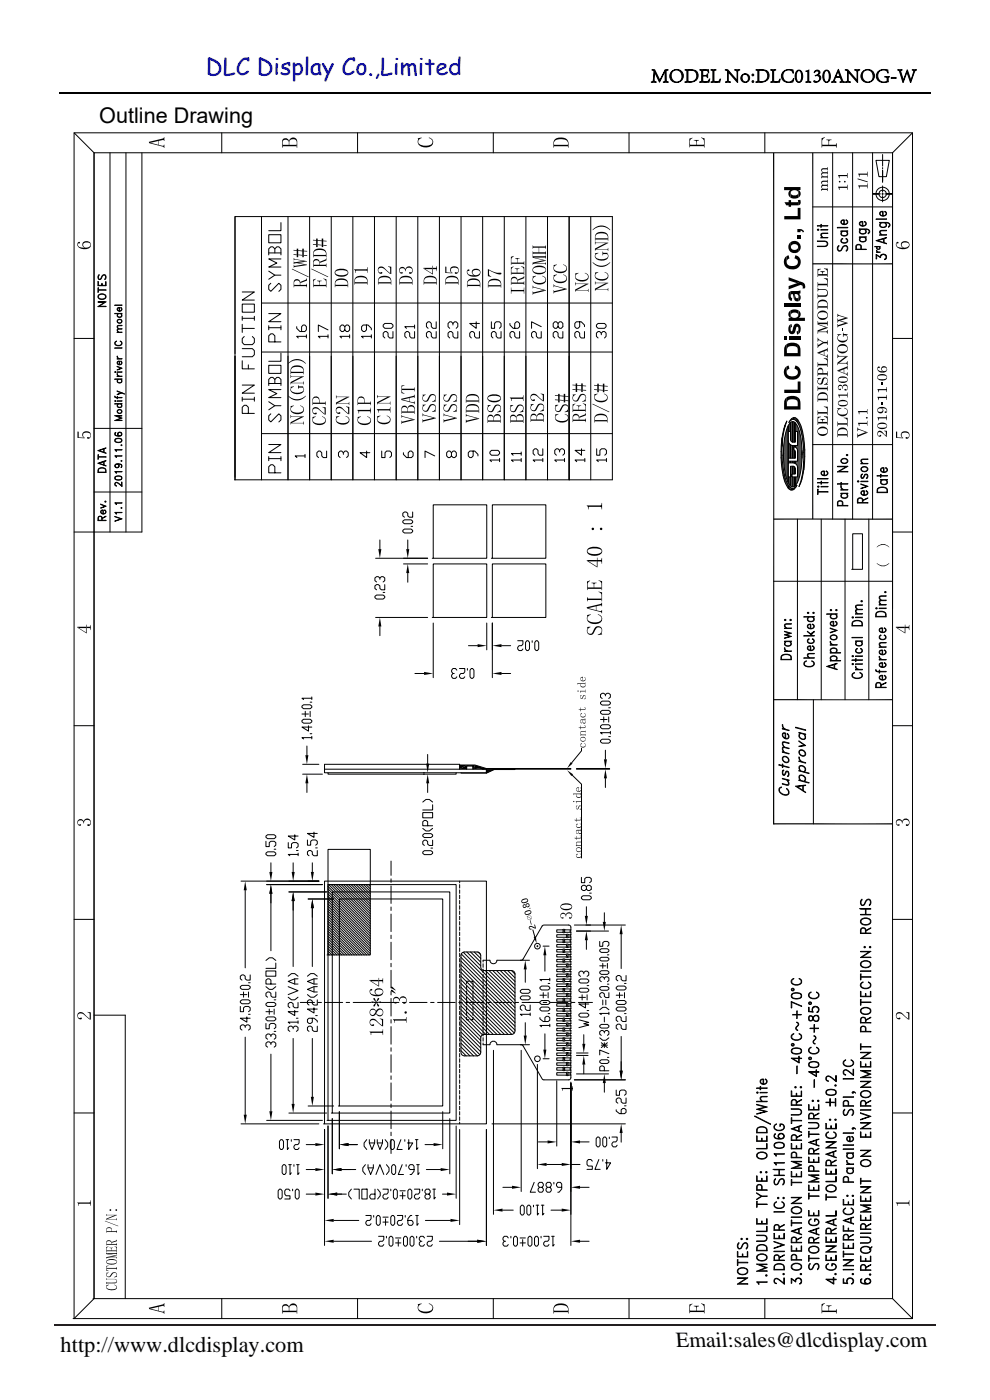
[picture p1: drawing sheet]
<svg xmlns="http://www.w3.org/2000/svg" width="210mm" height="297mm" viewBox="0 0 210 297" stroke-linecap="round" stroke-linejoin="round" font-family="sans-serif">
<defs><g id="words">
<text font-size="5" fill="#00f" x="43.7" y="15.8">DLC Display Co.,Limited</text>
<text font-size="4.7" fill="#040503" x="12.9" y="286.8">http://www.dlcdisplay.com</text>
<text font-size="4.6" x="21.1" y="26.1">Outline Drawing</text>
<text font-size="4.6" fill="#040503" x="143.5" y="285.8">Email:sales@dlcdisplay.com</text>
<text font-size="4.2" x="138.1" y="17.4">MODEL No:DLC0130ANOG-W</text>
</g></defs>
<path d="M12.5 19.8h184.9" fill="none" stroke="#000" stroke-width=".25"/>
<path d="M198.4 281.2h-187" fill="none" stroke="#231f20" stroke-width=".24"/>
<g fill="none" stroke="#000" stroke-width=".21">
<path d="M15.7 28.2h177.9v251.5h-177.9zM15.7 28.2l4.2 4.2v243.1l-4.2 4.2M19.9 32.4h169.4v243.1h-169.4zM23.3 32.4v80.5M26.7 32.4v80.5M30.1 32.4v80.5h-14.4M47 28.2v4.2M75.8 28.2v4.2M104.6 28.2v4.2M133.4 28.2v4.2M162.2 28.2v4.2M176.6 32.4v77.7"/>
<path d="M180.9 32.4v77.7M185.1 32.4v77.7M185.8 34h2.8l-.6 3.5h-1.6zM187.2 35.6v.3zM187.2 38.4v-2.2v2.5M187.2 32.8v2.4M187.2 39.4v1.4M193.6 28.2l-4.3 4.2v96.7M20.8 59.7l.1 .8h1.5l.1-.8v.9h-1.7zM20.9 58.4l.1-.1-.1 .3 .1 .6h.4l.3-.7a.44 .44 0 0 1 .4-.2 .44 .44 0 0 1 .4 .3l-.1 .6-.2 .1 .2-.4-.2-.5h-.4l-.4 .8-.4 .1a.63 .63 0 0 1-.1-.9zM49.8 45.9v55.9M55.5 45.9v55.9"/>
<path d="M57 49.8h2.6v1.7h-2.6zM57 57.5l1.3 .9M57 53.7h2.6M58.3 53.7v-.9l.4-.4h.4l.5 .4v1.3M58.3 52.8l-.4-.4h-.5l-.4 .4v1.3M59.6 54.9h-2.6l1.7 .9-1.7 .9h2.6M59.6 58.4h-1.3l-1.3 .8M59.6 47.2v1.7h-2.6M61.1 45.9v55.9M65.7 45.9v55.9M70.3 45.9v55.9M74.8 45.9v55.9"/>
<path d="M79.4 45.9v55.9M84 45.9v55.9M88.6 45.9v55.9M93.2 45.9v55.9M97.8 45.9v55.9M102.4 45.9v55.9M107 45.9v55.9M111.6 45.9v55.9M116.1 45.9v55.9M120.7 45.9v55.9M125.3 45.9v55.9M172.4 43.9h16.9"/>
<path d="M173.4 48.7l.2-.1 .1 .2-.2 .1zM173.4 51.1h1.6a.58 .58 0 0 1 .6 .6 .58 .58 0 0 1-.6 .6l-1.6-.1 1.9-.1 .2-.3-.1-.4-.4-.2zM173.4 47.9h2.2zM173.5 48.7l.1 .1zM174.1 50.4l1.5 .1zM174.1 48.7l1.5 .1zM174.1 47.6l.1 .6zM174.2 49.5h1.4l-1.3 .1-.1 .4 .3 .4-.4-.4zM177.6 48.2l2.2 .1zM177.7 52.3l.2-.2-.1 .2a.62 .62 0 0 0 .1 .9l.5-.1 .3-.6a.6 .6 0 0 1 .7-.4 .6 .6 0 0 1 .4 .8l-.3 .4 .1-.3a.6 .6 0 0 0-.1-.8l-.6 .1-.4 .8a.49 .49 0 0 1-.5 .2 .49 .49 0 0 1-.4-.4zM178.4 49l1.4 .1zM178.5 50.8l.2-.2 .1 .1-.2 .1-.1 .3a.73 .73 0 0 0 1.2 0l-.1-.3-.2-.1 .1-.1 .2 .2 .1 .4a.83 .83 0 0 1-1.4 0z"/>
<path d="M178.5 49.3l.2-.2-.2 .3a.63 .63 0 0 0 .6 .6 .63 .63 0 0 0 .6-.6l-.2-.3 .2 .2 .1 .4a.84 .84 0 0 1-1.4 0zM179 47.6v-.9l-.4 .1-.1 .2a.63 .63 0 0 0 .6 .6 .63 .63 0 0 0 .6-.6l-.3-.3 .1-.1a.49 .49 0 0 1 .3 .5 .49 .49 0 0 1-.3 .5h-.3a.66 .66 0 0 1-.8-.6 .58 .58 0 0 1 .7-.4v1M182.3 50.3h1.4zM182.3 48.6h1.6a.62 .62 0 0 1 .6 .7l-.3 .3 .2-.4-.2-.5zM182.4 50.5l.2-.2-.2 .4a.63 .63 0 0 0 .6 .6 .63 .63 0 0 0 .7-.6l-.3-.4 .3 .2v.4a.84 .84 0 0 1-1.4 0zM182.4 48.8l.2-.1-.2 .3a.63 .63 0 0 0 .6 .6 .63 .63 0 0 0 .7-.6l-.3-.3 .3 .1 .1 .4a.84 .84 0 0 1-1.5 0zM182.6 52.9v-.7a.55 .55 0 0 0-.9 0v.7h2h-2.2v-.7a.66 .66 0 0 1 1.2 0v.7M182.9 47.9v-.8h-.4l-.1 .2a.63 .63 0 0 0 .6 .6 .63 .63 0 0 0 .7-.6l-.4-.2 .1-.1a.49 .49 0 0 1 .4 .4 .49 .49 0 0 1-.4 .5l-.3 .1a.66 .66 0 0 1-.8-.7l.2-.2 .5-.1v.9M185.6 52.3h1.1zM185.9 51l2.2-.6-1.9 .6 1.9 .7zM185.9 46.4l2.2 .1zM185.9 53.5h.8z"/>
<path d="M185.9 53.1l.4 .4-.3-.2zM186 54.1v.8h-.1v-.9l.9 .6M186 52.4l.1-.1-.1 .2a.32 .32 0 0 0 .3 .4 .32 .32 0 0 0 .3-.4l-.1-.2 .2 .4-.5 .2-.2-.2zM186.4 41.1h-1.2h1.6M186.6 49.8l1.5 .1zM186.6 47.2h1.6a.62 .62 0 0 1 .6 .7l-.3 .3 .2-.4-.2-.4zM186.7 47.4l.2-.1-.2 .3a.63 .63 0 0 0 .6 .6 .63 .63 0 0 0 .7-.6l-.3-.3 .3 .1 .1 .5a.84 .84 0 0 1-1.5-.1zM186.7 49l1.4-.1-1.3 .1-.1 .4 .3 .4-.4-.4zM186.8 54.3a.67 .67 0 0 1 1.2 0M187.1 41.1h.3zM187.2 54l-.3 .2-.1 .5-.9-.6M187.2 41v.3z"/>
<path d="M187.2 45.8v-.9l-.4 .1a.45 .45 0 0 0 .1 .7l.5 .1 .4-.2 .2-.4-.4-.3 .1-.1a.49 .49 0 0 1 .4 .5 .49 .49 0 0 1-.4 .5 .66 .66 0 0 1-.8 0 .66 .66 0 0 1-.2-.8l.6-.2v1M187.2 41.5v1.3M187.4 50.6v.9M187.5 54l.3 .2a.63 .63 0 0 1-.2 .9 .65 .65 0 0 0 0-1.2 .65 .65 0 0 0-.9 .7M187.5 50.6v.9M187.7 41.1h1.6h-1.3M188 54.7l-.3 .3M15.7 71.8h4.2M20.8 64h1.7l-1.5 1h1.5h-1.7l1.4-.9zM20.8 61.1l.1 .9zM20.9 62.6a.92 .92 0 0 1 .9-.3 .92 .92 0 0 1 .7 .8 .91 .91 0 0 1-1 .4 .91 .91 0 0 1-.7-.7zM20.9 61.5l1.6 .1h-1.6"/>
<path d="M20.9 62.6a.85 .85 0 0 1 1.5 .4 .82 .82 0 0 1-.8 .5 .82 .82 0 0 1-.7-.6zM21.6 60.5v-.4l.1 .4M24.3 78.9l.2-.1 .1 .2zM24.3 73.8l1.6 .1zM24.3 66.5h1.6zM24.3 64.7l1.6 .1zM24.4 79h.1M24.4 72.6l.3-.2a.47 .47 0 0 0-.3 .5 .47 .47 0 0 0 .5 .4l.9-.2-.1-.5-.2-.2 .3 .2a.72 .72 0 0 1-.4 .8 .72 .72 0 0 1-.8-.2l-.3-.3zM24.8 79.8l1.1 .1zM24.8 78.9l1.1 .1zM24.8 77.7l1.1 .4-1.1 .4 .9-.4zM24.8 76.1l1.1 .1z"/>
<path d="M24.8 70.5h1.1zM24.8 79.3l.5 .5a.44 .44 0 0 1-.5-.5zM24.8 75.6l.5 .5-.4-.2zM24.9 69.8l1-.1-.9 .2-.1 .2 .2 .4-.3-.4zM24.9 69.1l1-.1-.9 .2-.1 .2 .2 .3-.3-.3zM24.9 66.7l.2-.2-.2 .3a.44 .44 0 0 0 .5 .5 .44 .44 0 0 0 .4-.5l-.1-.3 .2 .5a.57 .57 0 0 1-1 0zM25 67.9a.5 .5 0 0 1 .8 .1 .42 .42 0 0 1-.5 .5 .42 .42 0 0 1-.3-.6zM25.3 77.3v-.6h-.3a.41 .41 0 0 0 .4 .6 .41 .41 0 0 0 .3-.6v-.1a.46 .46 0 0 1 0 .6 .46 .46 0 0 1-.6 .1 .46 .46 0 0 1-.1-.6l.4-.1v.7M25.3 66v-.7l-.3 .1a.39 .39 0 0 0 .1 .5 .39 .39 0 0 0 .5-.1 .39 .39 0 0 0 0-.5l.1-.1a.46 .46 0 0 1 0 .7 .46 .46 0 0 1-.6 0 .46 .46 0 0 1-.1-.6l.4-.1v.8M49.8 75v-29.1h80.1v55.9h-80.1M51.4 64.5h2.6v1.7h-2.6zM51.4 76.5v1.8h2.6"/>
<path d="M51.4 61.9h2.6l-2.6 1.8h2.6M51.4 74h2.1l.5 .4v.9l-.5 .4h-2.1M51.4 67.1v.9M51.4 68.8v1.7M51.4 69.7h2.6M51.4 67.5h2.6M51.8 71.4l-.4 .4v.9l.4 .4h1.7l.5-.4v-.9l-.5-.4M52.7 77.4v.9M54 67.1v.9M55.5 64.3h74.4M55.5 74.7h74.4M57 77.5h2.6v1.7h-2.6z"/>
<path d="M57 66.5h2.6l-2.6 1.7h2.6M57 69.1v.9M57 69.5h2.6M57.4 60.1l-.4 .4v.9l.4 .4 1.7-1.7 .5 .4v.9l-.5 .4M58.3 72.5v-1.3l-.4-.4h-.5l-.4 .4v1.3h2.6M59.6 69.1v.9M59.6 74.9v1.7h-2.6M62.9 69.3v.4l.7 .6h1.1l.3-.3v-.7l-.3-.4h-.4l-.3 .4v1M65 71v.7M65 71.4h-2.1l.4 .3M69.6 71.4h-2.1l.4 .3M69.6 71v.7"/>
<path d="M69.6 70l-2.1-1.1v1.4M73.1 69.3l.4-.4h.3l.4 .4v.7l-.4 .3h-.3l-.4-.3v-.7l-.3-.4h-.3l-.4 .4v.7l.4 .3h.3l.3-.3M74.2 71v.7M74.2 71.4h-2.1l.4 .3M77.7 68.9v1.1l-.3 .3h-.4l-.3-.3v-.7l.3-.4h1.1l.7 .8v.3M78.8 71.4h-2.1l.3 .3M78.8 71v.7M81.3 68.9l.3-.3h1.4l.4 .3v.4l-.4 .4h-1.4l-.3-.4zM83.4 70.3v1.4h-.7l-.4-.3v-.7l-.3-.4h-.4l-.3 .4v.7l.3 .3M87.9 68.9v.8M87.9 70.3v1.4h-.6l-.4-.3v-.7l-.3-.4h-.4l-.3 .4v.7l.3 .3M87.9 69.3h-2l.3 .4"/>
<path d="M92.5 70.3v1.4h-.7l-.3-.3v-.7l-.4-.4h-.3l-.3 .4v.7l.3 .3M92.5 68.3v1.4h-.7l-.3-.4v-.7l-.4-.3h-.3l-.3 .3v.7l.3 .4M96.1 68.6l.3-.3h.4l.3 .3v.7l-.3 .4M96.1 68.9v-.3l-.4-.3h-.3l-.4 .3v.7l.4 .4M97.1 70.3v1.4h-.7l-.3-.3v-.7l-.4-.4h-.3l-.4 .4v.7l.4 .3M101 68.3v1.4l-1.4-1.1h2.1M101.7 70.3v1.4h-.7l-.3-.3v-.7l-.4-.4h-.3l-.4 .4v.7l.4 .3M104.2 68.3v1.4h.7v-1.1l.3-.3h.7l.4 .3v.7l-.4 .4M106.3 70.3v1.4h-.7l-.4-.3v-.7l-.3-.4h-.3l-.4 .4v.7l.4 .3M108.2 68.6v.3l.7 .8h1l.3-.4v-.7l-.3-.3h-.4l-.3 .3v1.1M110.2 70.3v1.4h-.7l-.3-.3v-.7l-.3-.4h-.4l-.3 .4v.7l.3 .3M114.8 70.3v1.4h-.7l-.3-.3v-.7l-.4-.4h-.3l-.3 .4v.7l.3 .3"/>
<path d="M114.8 69.3l-2-1v1.4M118.4 68.6l.3-.3h.4l.3 .3v.7l-.3 .4h-.4l-.3-.4v-.7l-.4-.3h-.3l-.4 .3v.7l.4 .4h.3l.4-.4M119.4 70.3v1.4h-.7l-.3-.3v-.7l-.4-.4h-.3l-.4 .4v.7l.4 .3M123 68.3v1l-.4 .4h-.3l-.4-.4v-.7l.4-.3h1l.7 .6v.4M124 70.3v1.4h-.7l-.3-.3v-.7l-.4-.4h-.3l-.4 .4v.7l.4 .3M126.5 68.9l.4-.3h1.3l.4 .3v.4l-.4 .4h-1.3l-.4-.4zM127.5 71v-.3l-.3-.4h-.3l-.4 .4v.7l.4 .3M127.5 70.7l.4-.4h.3l.4 .4v.7l-.4 .3M189.3 71.8h4.3M19.9 90.9h10.2M20.8 98.3l1.7-.6-1.5 .6 1.5 .5zM20.8 96.5l.1 .9z"/>
<path d="M20.8 95.6l1.7-.6-1.5 .6 1.5 .6zM20.9 96.9h1.6l-1.6 .1M21 99.4a.9 .9 0 0 1 1.1-.1 .9 .9 0 0 1 .4 .9h-1.7v-.5zM21 99.4a.83 .83 0 0 1 1-.1 .83 .83 0 0 1 .4 .9h-1.5zM22 95.2v.7M22 97.9v.7M22.1 95.2v.8M22.1 97.9v.8M24.3 85l.3 .1zM24.3 88.2h1.6h-1.2l1.2 .5-1.2 .5h1.2h-1.6l1.4-.5zM24.3 85.6l1.6 .1zM24.3 80.4l1.6 .1z"/>
<path d="M24.3 96.7l1.6 .1h-1.4l.1 .2zM24.3 95.4l1.6 .1h-1.4l.1 .2zM24.4 85.1h.1M24.4 93.6l.6 .2 .8-.2M24.4 91.9l.2-.2-.3 .4a.84 .84 0 0 0 .8 .5 .84 .84 0 0 0 .8-.5 .45 .45 0 0 0-.7-.4 .45 .45 0 0 0-.1 .8M24.4 84.3l1.5 .1h-1.3l-.2-.1-.1-.2 .2 .2M24.4 93.2l.6-.2a.7 .7 0 0 1 .9 .4 .81 .81 0 0 1-.8 .5 .81 .81 0 0 1-.8-.5zM24.4 93.2l.6-.2 .8 .2M24.4 98.9l.4 .3 .4-.3M24.5 93.2v.5M24.5 91.8v.5M24.7 98.5l-.3 .3 .3 .4"/>
<path d="M24.8 98.5l.4 .2M24.8 85l1.1 .1zM24.8 84.1l.1 .5zM24.8 82.9l1.6 .7zM24.9 98.5l.3 .3-.3 .4M24.9 85.8l.2-.1-.2 .3a.43 .43 0 0 0 .5 .4 .43 .43 0 0 0 .4-.4l-.1-.3 .2 .5a.57 .57 0 0 1-1 0zM24.9 80.6l.2-.1-.2 .2a.44 .44 0 0 0 .5 .5 .44 .44 0 0 0 .4-.5l-.1-.2 .2 .5a.58 .58 0 0 1-1 0zM25 92l.4-.3 .4 .3M25 92.2l.4 .3M25.1 98.5a.44 .44 0 0 1 0 .6 .44 .44 0 0 1-.6 0 .44 .44 0 0 1 .1-.6l.2-.1a.7 .7 0 0 1 1.1 .5l-.2 .3 .1-.1M25.3 91.7l-.3 .4 .3 .4M25.5 91.7l.3 .4-.3 .4"/>
<path d="M25.7 97.7l.2 .1zM25.7 94.4l.2 .1zM25.7 83.3l-.9 .4 1.1-.4M25.7 97.8h.1M25.7 94.5h.1M25.7 98.6v.5M25.7 93.2v.5M25.8 98.7l-.2-.2a.98 .98 0 0 0-1.2 .2M25.8 92.2a1.02 1.02 0 0 1-1.4 .1M51.4 81.7h2.6l-2.6 1.7h2.6M51.4 84.3v.8M51.4 84.7h2.6"/>
<path d="M52.7 87.7v-1.3l-.4-.4h-.5l-.4 .4v1.3h2.6M54 84.3v.8M55.5 92h74.4M57 94.3h2.6l-2.6 1.7h2.6M57 85.2l1.3 .9M57 81.4h2.6M57 96.9v.8M57 97.3h2.6M57.4 87.8l-.4 .4v.9l.4 .4 1.7-1.7 .5 .4v.9l-.5 .4M58.3 81.4v-.9l.4-.4h.4l.5 .4v1.3M58.3 80.5l-.4-.4h-.5l-.4 .4v1.3M59.6 82.7h-2.6l1.7 .8-1.7 .9h2.6"/>
<path d="M59.6 96.9v.8M59.6 86.1h-1.3l-1.3 .8M64.7 96.4v.7M64.7 96.7h-2.1l.4 .4M69.3 95.7v1.4h-.7l-.4-.4v-.7l-.3-.3h-.3l-.4 .3v.7l.4 .4M72.8 96.4v-.4l-.3-.3h-.4l-.3 .3v.7l.3 .4M72.8 96l.4-.3h.3l.4 .3v.7l-.4 .4M77.8 95.7v1.4l-1.4-1.1h2.1M81 95.7v1.4h.7v-1.1l.3-.3h.7l.3 .3v.7l-.3 .4M85.6 96v.4l.7 .7h1l.3-.4v-.7l-.3-.3h-.4l-.3 .3v1.1M92.2 96.7l-2-1v1.4M95.8 96l.3-.3h.4l.3 .3v.7l-.3 .4h-.4l-.3-.4v-.7l-.4-.3h-.3l-.4 .3v.7l.4 .4h.3l.4-.4"/>
<path d="M100.4 95.7v1l-.4 .4h-.3l-.4-.4v-.7l.4-.3h1l.7 .7v.3M104.2 95.5h1.4l.4 .4v.3l-.4 .4h-1.4l-.3-.4v-.3zM106 97.3v.6M106 97.6h-2.1l.3 .3M110.6 95.9v.7M110.6 97.3v.6M110.6 97.6h-2.1l.4 .3M110.6 96.2h-2.1l.4 .4M115.1 97.6h-2l.3 .3M115.1 95.2v1.4h-.6l-.4-.4v-.7l-.3-.3h-.4l-.3 .3v.7l.3 .4M115.1 97.3v.6M118.7 95.9v-.4l-.3-.3h-.4l-.3 .3v.7l.3 .4"/>
<path d="M118.7 95.5l.3-.3h.4l.3 .3v.7l-.3 .4M119.7 97.6h-2l.3 .3M119.7 97.3v.6M123.4 95.2v1.4l-1.4-1.1h2.1M124.1 97.3v.6M124.1 97.6h-2.1l.3 .3M126.6 95.2v1.4h.7v-1.1l.3-.3h.7l.3 .3v.7l-.3 .4M128.6 97.3v.6M128.6 97.6h-2l.3 .3M165.7 94.2v4.1M165.8 93.3v5.7M165.9 92.9v6.7"/>
<path d="M165.9 96.7v3M166 92.2v2.2M166.2 94.8v3.1M166.3 94.1v4.5M166.3 93.7v5.2M166.3 93.4v5.9M166.4 92.8v7.1M166.5 92.5v7.7M166.5 92.2v8.3M166.6 91.9v8.9M166.7 91.7v9.4M166.7 91.4v9.9"/>
<path d="M166.8 91.2v10.4M166.9 89.3a20.6 20.6 0 0 0 .1 13.3 1.1 1.1 0 0 0 1.8 .7l.2-.3a1.06 1.06 0 0 1-1.7 .7l-.2-.2a13.7 13.7 0 0 1-1.4-7.7l.1-2.5a11 11 0 0 1 1.1-4zM166.9 90.9v10.9M167 90.7v11.3M167.1 90.5v11.7M167.1 90.3v12.1M167.2 93.4v3.8M167.2 98.2v3M167.2 98.2l1.4 .1 .4 .3 .2 .5v2.1h-1.2v-.6h.7l-.1-1.4-.4-.3h-.5v2.3h-.5zM167.2 93.7v3.5M167.3 93.9v3.3M167.4 94v3.2"/>
<path d="M167.4 89.9l.5-.4 .4-.1a3.2 3.2 0 0 1 1.4 2.7 18.8 18.8 0 0 1-.7 10.5l-.4 .6-.6 .1a4.5 4.5 0 0 1-1.5-3.4 19.8 19.8 0 0 1 .6-9.4zM167.5 94.2v3M167.6 94.3v2.9M167.7 94.3v2.9M167.7 89.6v3.8M167.7 98.9v4.2M167.7 89.6v3.9M167.7 94.4v2.8M167.7 98.9v4.3M167.8 89.5v4.1M167.8 94.4v2.8M167.8 98.9v4.3"/>
<path d="M167.8 89.5v4.2M167.9 94.4v2.8M167.9 88.8a.83 .83 0 0 1 1.3 .3 13.6 13.6 0 0 1 1.5 7.7l-.1 2.4a10.8 10.8 0 0 1-1.1 4 20.7 20.7 0 0 0-.1-13.2 1.11 1.11 0 0 0-1.8-.7l-.3 .3zM167.9 89.5v4.2M167.9 98.9v4.4M167.9 94.5v2.7M167.9 98.9l.1 4.4M168 89.5l-.1 4.2M168 89.4v4.4M168 94.5v2.7M168.1 89.4v4.4M168.1 94.5v2.7"/>
<path d="M168.2 89.4v4.4M168.2 94.5v2.7M168.3 89.4v4.4M168.3 94.5v2.7M168.4 89.5v4.3M168.4 94.5v2.7M168.4 94.8a.77 .77 0 0 1 .8 .7v2.3h-2v-.6h1.5v-1.4l-.3-.4zM168.5 89.5v4.3M168.6 89.6v4.2M168.7 89.6v4.2M169.2 91.5h-.5v2.3h-.6M169.2 91.5v3"/>
<path d="M169.2 95.5v2.3M169.2 99.1v2.1M169.2 91.5v3h-1a1.08 1.08 0 0 1-1-1.1v-1.9h.5v1.9l.4 .4M169.2 90.4v11.9M169.3 90.5v11.7M169.3 90.7v11.3M169.4 90.9v10.9M169.5 91.2v10.4M169.6 91.4v9.9M169.7 91.7v9.4M169.7 91.9v8.9M169.8 92.2v8.3"/>
<path d="M169.8 92.5v7.7M169.9 92.8v7.1M170 93.4v5.9M170 93.7v5.2M170.1 94.1v4.5M170.1 94.8v3.1M170.4 92.8v2.4M170.4 98.2v2.2M170.5 92.8v6.9M170.5 93.1v6.5M170.6 93.6v5.6M170.7 94.2v4.2"/>
<path d="M170.7 94.8v3.2M172.4 94.3h16.9M177.6 98.9h2.2l-1.8 1.1 1.8 .1h-2.2l1.9-1.1zM178.5 97.5a.78 .78 0 0 1 .8-.2 .78 .78 0 0 1 .5 .6 .72 .72 0 0 1-.9 .5 .72 .72 0 0 1-.4-.9zM178.6 97.5a.6 .6 0 0 1 .8-.2 .6 .6 0 0 1 .2 .8l-.4 .2-.5-.1-.2-.3zM179.5 96.5l.2-.1 .1 .2-.2 .1zM179.6 96.5l.1 .1zM182.6 98.3l1.5 .1zM182.7 99.2a.78 .78 0 0 1 .8-.2 .78 .78 0 0 1 .6 .6 .71 .71 0 0 1-.9 .5 .71 .71 0 0 1-.5-.9zM182.7 97.5l1.4-.1-1.3 .2-.1 .3 .3 .4-.4-.4zM182.8 99.2l.4-.1h.6a.44 .44 0 0 1 0 .8h-.9a.43 .43 0 0 1-.1-.7zM19.9 104.4h10.2"/>
<path d="M21.4 106.9l1.1 .5-1.1 .4 .9-.4zM21.7 109.9l.8-.4-.8 .5M21.7 110.4l-.1-.8-.2-.1-.5 .1-.1 .3v.5h1.7h-1.6v-.8h.6l.1 .8M21.8 109v-.7h-.3a.45 .45 0 0 0 .4 .7 .45 .45 0 0 0 .4-.7h-.2l.1-.1a.5 .5 0 0 1 .1 .7 .5 .5 0 0 1-.7 .1 .5 .5 0 0 1-.1-.7l.4-.1v.8M22.2 106.4l.2-.1 .1 .1-.2 .1zM22.3 106.4h.1zM24.3 109.6l1.6 .5-1.6 .5 1.4-.5zM24.3 108.7l1.6 .1h-1.4l.1 .2zM24.3 106.7h1.6h-1.4l.1 .3zM24.3 100l1.6 .1h-1.4l.1 .3zM24.4 101.6l.6 .2 .8-.2M24.4 101.1l.6-.1a.67 .67 0 0 1 .9 .3 .81 .81 0 0 1-.8 .6 .81 .81 0 0 1-.8-.6z"/>
<path d="M24.4 101.2l.6-.2 .8 .2M24.5 101.1v.6M25.7 107.7l.2 .1zM25.7 107.8h.1M25.7 101.1v.6M25.8 103.1l.1-.8v.9l-1.1-.8-.4 .2 .1 .4 .2 .1-.2-.1-.2-.4 .5-.3 1.1 .8M58.3 100.3v-1.3l-.4-.4h-.5l-.4 .4v1.3h2.6M79.7 118.4h11M80.6 114.5v2M85.4 112.5l.4-.3h1.4l.3 .3v.3l-.3 .3h-1.4l-.4-.3zM85.4 110.6l.4-.3h1.4l.3 .3v.2l-.3 .3h-1.4l-.4-.3zM85.6 119.6h5.1"/>
<path d="M86.5 114.5v2M87.2 111.7h.3M87.5 108.6v1.1h-.7l-.3-.3v-.5l-.4-.3h-.3l-.4 .3v.5l.4 .3M91.9 119.6h11.4v11.4h-11.4zM91.9 107.1h11.4v11.3h-11.4zM91.9 118.4h.1M104.4 119.6h11.4v11.4h-11.4zM104.4 107.1h11.4v11.3h-11.4zM104.4 118.4h.1M168 101.2v2.1M168.1 101.2v2.1M168.1 101.2l.1 2.1"/>
<path d="M168.2 101.2v2.1M168.3 101.2v2.1M168.4 101.2v2.1M168.5 101.2v2M169.2 110.1v38.3M173.4 103.2l.2-.1 .1 .2-.2 .1zM173.4 103.8h.1v1.1h-.1zM173.4 102.4h2.2zM173.4 101.5l2.2 .1zM173.5 103.2l.1 .1zM173.5 104.3h2.1l-2.1 .1M174.2 103.2l1.4 .1z"/>
<path d="M174.2 102.1l.1 .6zM174.2 110.1v38.3M174.8 100.8v-.8l-.4 .1-.1 .2a.63 .63 0 0 0 .6 .6 .63 .63 0 0 0 .6-.6l-.3-.3 .1-.1a.49 .49 0 0 1 .3 .5 .49 .49 0 0 1-.3 .4l-.3 .1a.66 .66 0 0 1-.8-.6l.2-.3 .5-.1v.9M177.6 102.6l2.2 .1zM178.4 104.6l1.4 .1zM178.4 103.9l1.4 .1zM178.4 102.4h.1v.6h-.1zM178.4 103.2h.1a.63 .63 0 0 0 .5 .7 .62 .62 0 0 1-.6-.7zM178.5 104.9l.2-.2-.2 .3a.63 .63 0 0 0 .6 .6 .63 .63 0 0 0 .6-.6l-.2-.3 .3 .6a.85 .85 0 0 1-1.4 0zM178.7 107.2v-.6a.53 .53 0 0 0-1 0v.6l2.1 .1h-2.2v-.7a.64 .64 0 0 1 .6-.4 .64 .64 0 0 1 .6 .4v.6M179.2 110.1v38.3M180.9 113.2h2v7.6h-2z"/>
<path d="M181.9 102.1l.2-.1 .1 .2-.2 .1zM182 102.1l.1 .1zM182.6 102.7l1.5 .5-1.5 .5 1.3-.5zM182.6 102.1l1.5 .1zM182.7 101.3h.4M182.8 100.7v.7M183 106.1l1.1-.5-1.1 .6M183 106.6v-.6a.61 .61 0 0 0-.5-.4 .61 .61 0 0 0-.6 .4v.7h2.2l-2.1-.1 .1-.8h.7l.1 .8M183.2 105v-.8l-.4 .1-.1 .1a.63 .63 0 0 0 .7 .6 .63 .63 0 0 0 .6-.6l-.3-.2 .1-.1a.49 .49 0 0 1 .3 .5 .49 .49 0 0 1-.3 .4l-.4 .1a.66 .66 0 0 1-.8-.7 .58 .58 0 0 1 .8-.3v.9M183.4 100.7h.6M183.6 100.7l-.6 .8-.4-.2 .1-.6 .2-.1-.2 .1M183.9 100.7l.1 .2-.1 .5"/>
<path d="M184 101.3l-.2 .2a.47 .47 0 0 0 .3-.5 .47 .47 0 0 0-.4-.4l-.3 .1-.4 .7M184.3 110.1v38.3M186.1 100.9l2.2 .1zM186.1 103.7a1.39 1.39 0 0 1 2.2 .2v.6h-2.2zM186.3 103.7a1.33 1.33 0 0 1 1.8 .2v.5h-2zM186.8 101.7l1.5 .1zM186.8 100.6h.1v.6h-.1zM186.9 102l.2-.2-.2 .4a.63 .63 0 0 0 .6 .6 .63 .63 0 0 0 .6-.6l-.2-.4 .4 .6a.84 .84 0 0 1-1.5 0zM187.4 100.1v-.8l-.5 .3a.63 .63 0 0 0 .6 .6 .63 .63 0 0 0 .6-.6l-.3-.3 .1-.1a.49 .49 0 0 1 .4 .5 .49 .49 0 0 1-.4 .4l-.3 .1a.67 .67 0 0 1-.8-.6l.2-.3 .5-.1v.9M189.3 112.9h4.3M79.5 126.5l.4-.3h1.4l.3 .3v.3l-.3 .3h-1.4l-.4-.3zM79.7 131h11"/>
<path d="M80.6 122.6l.3-.3h.4l.3 .3v.6l-.3 .3M80.6 132.9v2M80.6 122.9v-.3l-.4-.3h-.3l-.4 .3v.6l.4 .3M81.3 125.7h.3M81.6 124v1.1h-.7l-.3-.3v-.5l-.4-.3h-.3l-.4 .3v.5l.4 .3M86.5 121.6v1.9M91.9 131h.1M91.9 132.2v11.6M99.4 137h1.9M103.3 132.2v5.7M104.4 131h.1M104.4 132.2v11.6"/>
<path d="M106.4 137h1.9M109.8 135.9h1.1v.7l-.3 .4h-.5l-.3 .3v.4l.3 .3h.5l.3-.3M111.8 135.9h.2l.3 .4v1.4l-.3 .3h-.2l-.3-.3v-1.4zM112.9 135.9v.4M113.7 135.9h.3l.3 .4v1.4l-.3 .3h-.3l-.3-.3v-1.4zM164.1 123.3h25.2M165.8 139.1a1.39 1.39 0 0 1 2.1 .3v.6h-2.2zM165.9 139.1a1.31 1.31 0 0 1 1.9 .3v.5h-2zM166.4 137.4h.1a.57 .57 0 0 0 .5 .7 .59 .59 0 0 1-.6-.7zM166.4 131.5l.2-.1 .1 .2-.2 .1zM166.4 138.1l1.5 .1zM166.4 136l1.5 .1z"/>
<path d="M166.4 133.9l1.5 .4-1.2 .4 1.2 .3-1.5 .4 1.1-.4-1.1-.3 1.1-.4zM166.4 133.2l1.5 .1zM166.5 132.4l1.4-.1-1.3 .2-.1 .3 .3 .4-.4-.4zM166.5 136.3l.2-.2-.2 .3a.63 .63 0 0 0 .6 .6 .63 .63 0 0 0 .7-.6l-.3-.3 .3 .2 .1 .4a.84 .84 0 0 1-1.5 0zM166.5 131.5l.1 .1zM167.5 131.5l.3-.1 .1 .2-.2 .1zM167.7 131.5l.1 .1zM170.5 139.5l2.2 .1zM170.5 134.8l2.2 .1zM170.5 130.8l2.2 .1zM171.3 130l.2-.1 .1 .2h-.2zM171.4 135.7l.3-.1-.2 .1-.2 .3a.73 .73 0 0 0 1.3 .1l-.1-.4-.2-.1 .1-.1 .3 .6a.84 .84 0 0 1-1.4 0z"/>
<path d="M171.4 131.1l.2-.2-.2 .3a.63 .63 0 0 0 .6 .6 .63 .63 0 0 0 .6-.6l-.2-.3 .3 .6a.83 .83 0 0 1-1.4 0zM171.4 138.7l1.3-.1-1.2 .2-.1 .3 .3 .4-.4-.4zM171.4 130l.1 .1zM171.9 137.9v-.8l-.4 .1a.42 .42 0 0 0 .1 .7h.3a.57 .57 0 0 0 .7-.3l-.1-.4-.2-.1 .1-.1a.49 .49 0 0 1 .3 .5 .49 .49 0 0 1-.3 .4 .68 .68 0 0 1-.8 .1 .68 .68 0 0 1-.2-.8l.6-.2v.9M171.9 133.3v-.8l-.5 .2a.63 .63 0 0 0 .6 .6 .63 .63 0 0 0 .6-.6l-.3-.2 .1-.1a.49 .49 0 0 1 .3 .5 .49 .49 0 0 1-.3 .4l-.3 .1a.66 .66 0 0 1-.8-.7 .57 .57 0 0 1 .7-.3v.9M171.9 134.5l.8-.6v.2l-.7 .5M172.3 134.8l-1-.9 1.1 .9M172.4 130l.2-.1 .1 .2h-.2zM172.5 130l.1 .1zM175.4 130.2l2.2 .1zM176.1 136.1h.1a.62 .62 0 0 0 .5 .7 .59 .59 0 0 1-.6-.7zM176.1 138.5h2.2z"/>
<path d="M176.1 136.8h1.5zM176.1 133.2l1.5 .5-1.5 .6 1.3-.6zM176.2 130.5l.2-.2-.2 .4a.64 .64 0 0 0 .6 .5 .64 .64 0 0 0 .7-.5l-.2-.4 .2 .2 .1 .4a.84 .84 0 0 1-1.5 0zM176.2 129.4l.1 .1zM176.2 134.9a.71 .71 0 0 1 .9-.2 .71 .71 0 0 1 .4 .8 .71 .71 0 0 1-.9 .3 .71 .71 0 0 1-.4-.9zM176.2 129.3l.2 .1-.1 .2-.2-.1zM176.3 139.3a.89 .89 0 0 1 1.3 .2l-.1 .5-.2 .1 .2-.3a.64 .64 0 0 0-.7-.6 .64 .64 0 0 0-.6 .6l.2 .3-.2-.1-.1-.5zM176.3 137.6a.89 .89 0 0 1 1.3 .3l-.1 .4-.2 .2 .2-.4a.64 .64 0 0 0-.7-.6 .64 .64 0 0 0-.6 .6l.2 .4-.2-.2-.1-.4zM176.3 134.9a.61 .61 0 0 1 .8-.2 .61 .61 0 0 1 .3 .8l-.5 .2-.5-.1-.2-.2zM176.7 132.7v-.8l-.4 .1-.1 .2a.64 .64 0 0 0 .6 .6 .64 .64 0 0 0 .7-.6l-.3-.3 .1-.1a.49 .49 0 0 1 .3 .5 .49 .49 0 0 1-.3 .4 .68 .68 0 0 1-.9 .1 .68 .68 0 0 1-.2-.8l.6-.2v.9M177.3 129.4l.2-.1 .1 .2-.2 .1zM177.4 129.4l.1 .1z"/>
<path d="M180.7 139.2l.3-.1v.2h-.2zM180.7 130.9h.3v.1l-.2 .1zM180.7 140l2.2 .1zM180.7 135.2l2.2 .1zM180.8 139.2l.2 .1zM180.8 130.9l.2 .1zM180.8 131.9a1.37 1.37 0 0 1 2.1 .3v.6h-2.2zM180.9 120.8h.1M181 131.9a1.29 1.29 0 0 1 1.8 .3v.5h-2zM181.5 139.8h.1v.5h-.1zM181.5 139.2l1.4 .1zM181.5 136l1.4 .1z"/>
<path d="M181.5 130.9l1.4 .1zM181.5 130.2l1.4 .1zM181.6 137.7l.3-.1-.2 .1-.1 .4a.73 .73 0 0 0 1.3 0l-.2-.4-.2-.1h.1l.2 .1 .1 .4a.84 .84 0 0 1-1.4 0zM181.6 136.2l.2-.1-.2 .3a.63 .63 0 0 0 .6 .6 .63 .63 0 0 0 .6-.6l-.2-.3 .2 .1 .1 .4a.83 .83 0 0 1-1.4 0zM181.6 129.3h1.3l-1.2 .1-.1 .4 .3 .4-.4-.4zM181.6 128.4l1.3-.1-1.2 .2-.1 .3 .3 .5-.4-.5zM182.6 127.5l.2-.1 .1 .2-.2 .1zM182.7 127.5l.1 .1zM185.8 129l.2-.1 .1 .2-.2 .1zM185.9 129l.1 .1zM185.9 130a1.35 1.35 0 0 1 2.1 .3v.6h-2.2zM186 130a1.3 1.3 0 0 1 1.8 .3v.5h-1.9z"/>
<path d="M186.5 139.3h.1a.62 .62 0 0 0 .5 .6 .59 .59 0 0 1-.6-.6zM186.5 139.9l1.5 .1zM186.5 137.2l1.5 .1zM186.5 129l1.5 .1zM186.5 128.2l1.5 .1zM186.6 134.9l.3-.1-.2 .1-.1 .4a.72 .72 0 0 0 1.3 0l-.1-.4-.3-.1 .1-.1 .4 .6a.83 .83 0 0 1-1.5 0zM186.6 136.4l1.4-.1-1.3 .2-.1 .3 .3 .4-.4-.4zM186.6 127.4l1.4-.1-1.3 .2-.1 .3 .3 .4-.4-.4zM186.6 126.5l1.4-.1-1.3 .2-.1 .3 .3 .4-.4-.4zM187.1 138.8v-.8l-.4 .1-.1 .1a.63 .63 0 0 0 .6 .6 .63 .63 0 0 0 .6-.6l-.3-.2 .1-.1a.49 .49 0 0 1 .4 .5 .49 .49 0 0 1-.4 .4 .68 .68 0 0 1-.8 0 .68 .68 0 0 1-.2-.7l.6-.2v.9M187.1 134.1v-.8l-.4 .1-.1 .1a.63 .63 0 0 0 .6 .6 .63 .63 0 0 0 .6-.6l-.3-.2 .1-.1a.49 .49 0 0 1 .4 .5 .49 .49 0 0 1-.4 .4l-.3 .1a.66 .66 0 0 1-.8-.7l.2-.2 .5-.1v.9M187.6 125.6l.2-.1 .2 .2h-.2z"/>
<path d="M187.8 125.6v.1zM15.7 154h4.2M64.1 152.9l.3-.3h1.4l.3 .3v.2l-.3 .3h-1.4l-.3-.3zM64.1 149.8l.3-.3h1.4l.3 .3v.3l-.3 .2h-1.4l-.3-.2zM64.1 151.5h1.3M64.8 150.9v1.1M65.1 158.3v1.9M65.4 154v1.1l-1.3-.9h2M65.8 155.7h.3M65.8 149h.3M65.8 150.9v1.1M66.1 156.5h-2l.3 .3"/>
<path d="M66.1 148.1h-2l.3 .3M66.1 147.9v.5M66.1 156.2v.6M88 142.9h2M96.4 142.9h-.3l-.3 .3v.4l.3 .3h.5l.3-.3M96.9 142.2l-.3-.4h-.5l-.3 .4v.3l.3 .4M97.5 141.8h1.1v.7l-.3 .4h-.5l-.3 .3v.4l.3 .3h.5l.3-.3M99.1 141.8v.4M100 141.8h.3l.2 .4v1.4l-.2 .3h-.3l-.3-.3v-1.4zM106.4 142.9h1.9M123.4 158.7v.6l-2.1 2.5M127.4 157.1l.3-.3h1.4l.4 .3v.3l-.4 .3h-1.4l-.3-.3z"/>
<path d="M127.4 154l.3-.3h1.4l.4 .3v.3l-.4 .3h-1.4l-.3-.3zM127.4 151l.3-.3h1.4l.4 .3v.3l-.4 .2h-1.4l-.3-.2zM127.4 149l.3-.3h1.4l.4 .3v.3l-.4 .3h-1.4l-.3-.3zM127.4 152.6h1.4M128.1 152.1v1.1M128.4 147.4l.4-.3h.3l.4 .3v.5l-.4 .3M128.4 159.1v2M128.4 147.6v-.2l-.3-.3h-.4l-.3 .3v.5l.3 .3M129.1 156.3h.4M129.1 150.1h.4M129.1 152.1v1.1M129.5 155.2v.5"/>
<path d="M129.5 155.4h-2.1l.3 .3M166 153.7a.93 .93 0 0 0 .5 1 .91 .91 0 0 1-.5-1zM166 159.5l1.4 .4zM166 154.5l1.4 .5zM166 158.5l1.4 .3-1.3-.2a.75 .75 0 0 0 .2 1l-.3-.6zM166 157.4l1.4 .3-1.3-.2a.75 .75 0 0 0 .2 1l-.3-.6zM166.5 156.6v-1h-.4a.69 .69 0 0 0 .2 .9 .69 .69 0 0 0 .9-.1v-.5l-.2-.2a.55 .55 0 0 1 .3 .8 .55 .55 0 0 1-.8 .2 .66 .66 0 0 1-.5-.5 .66 .66 0 0 1 .3-.7h.4v1.1M168.8 154.3l2.1 .7zM169.5 157.2l1.4 1-1.4 .2 1.2-.3zM169.5 155.4l1.4 .5zM169.6 155.7l.2-.1a.69 .69 0 0 0 0 1 .69 .69 0 0 0 1-.1l-.2-.7 .3 .7-.1 .3a.84 .84 0 0 1-1-.1 .84 .84 0 0 1-.2-1zM169.6 159.2a.8 .8 0 0 1 1 .1 .8 .8 0 0 1 .1 1.1 .86 .86 0 0 1-1-.3 .86 .86 0 0 1-.1-.9z"/>
<path d="M169.7 159.3a.7 .7 0 0 1 .9 .1 .7 .7 0 0 1 0 .9h-.5a.69 .69 0 0 1-.4-1zM170.6 140.5l.4-.3-.3 .3-.1 .5a1.27 1.27 0 0 0 2-.2l-.1-.3-.3-.3a.57 .57 0 0 1 .5 .4 .57 .57 0 0 1-.2 .6 1.47 1.47 0 0 1-2-.2zM172.5 148.4v26.4M175.4 141.4l2.2-.7-1.9 .7 1.9 .7zM176.1 140.1l2.2 .1zM176.9 141v.8M177 140.9v1M180.7 140.8l.3-.1v.2l-.2 .1zM180.8 140.8l.2 .1zM180.8 142.9l.5-.2-.5 .4a.63 .63 0 0 0 .8 .8 .92 .92 0 0 0 1.2-.8l-.4-.4a.6 .6 0 0 1 .5 .7 1.42 1.42 0 0 1-2.2 0zM181.5 141.3h.1a.57 .57 0 0 0 .5 .7 .59 .59 0 0 1-.6-.7zM181.5 142l1.4 .1z"/>
<path d="M181.5 140.8l1.4 .1zM185.9 142.4l2.1 .1h-1.8l-.3-.1-.1-.3 .2 .3M186.5 142.2l.1 .6zM186.9 145.8v-.6a.59 .59 0 0 0-.6-.4 .59 .59 0 0 0-.5 .4v.7h2.2l-2.1-.1 .1-.9a.55 .55 0 0 1 .8 .3v.6M186.9 145.3l1.1-.5-1.1 .6M187.1 144.2v-.8a.41 .41 0 0 0-.5 .2 .41 .41 0 0 0 .2 .5l.3 .1a.57 .57 0 0 0 .7-.3v-.5h-.3l.1-.1 .2 .1a.7 .7 0 0 1-.4 .9 .7 .7 0 0 1-.9-.4l.2-.5 .5-.1v.9M187.1 141.5v-.8h-.4a.61 .61 0 0 0 .3 .8 .61 .61 0 0 0 .8-.2v-.4l-.3-.2 .1-.1a.49 .49 0 0 1 .4 .4 .49 .49 0 0 1-.4 .5 .68 .68 0 0 1-.8 0 .68 .68 0 0 1-.2-.8l.6-.1v.9M189.3 154h4.3M56.4 178.5v1.1h.7v-.9l.4-.2h.7l.3 .2v.6l-.3 .3M56.4 177.4l.4-.3h1.4l.3 .3v.2l-.3 .3h-1.4l-.4-.3zM61.1 178.7v1.2h.7v-.9l.4-.3h.7l.3 .3v.6l-.3 .3M62.5 177.1v1.1l-1.4-.8h2.1"/>
<path d="M64.2 162.1h3.4M64.2 164.2h4.2M65.1 166.2v1.9M65.2 178.2v1.1h.7v-.8l.4-.3h.7l.3 .3v.5l-.3 .3M66.6 176.5v1.1l-1.4-.8h2.1M67 179.9h.3M68.8 163.2h34.4v.7h-34.4v-1.8h28.7v1.1M69.6 163.9v.3h27.2v-.3M89.7 177.1l.3-.3h1.4l.4 .3v.3l-.4 .3h-1.4l-.3-.3zM89.7 172.4h2.1v1.1h-2.1zM89.7 175.7l.7 .6h.7l.7-.6M89.7 170.2l.7-.6h.7l.7 .6"/>
<path d="M89.8 164.2h.2M89.8 163.9h.2M90.7 160.1v1.9M90.7 166.2v1.9M90.7 175.2v-.9l-.3-.2h-.4l-.3 .2v.9h2.1M91.4 179.9h.4M91.8 178.2v1.2h-.7l-.4-.3v-.6l-.3-.3h-.4l-.3 .3v.6l.3 .3M91.8 170.7v1.1h-2.1M97.5 162.3h3.2l2.4 .7M99 163.2v-.7h1.3v.7M102.5 163h18.6v.2h-18.6zM102.5 163.2h.1"/>
<path d="M104.8 163.2l-1.6 .7M109.2 163.2l-4.4 .1-1.6 .7-5.4-.1M121.4 164.4l2 2v15.6M122.3 163.2h7M122.3 163h7M128.4 165.1v2M165.2 162.2l2.2 .7zM165.3 167.2l.5-.2-.4 .2a1.1 1.1 0 0 0 .5 1.2 1.1 1.1 0 0 0 1.4-.1 .81 .81 0 0 0-.4-.9v-.1a.76 .76 0 0 1 .5 .7 .76 .76 0 0 1-.5 .7 1.24 1.24 0 0 1-1.6-1.5zM166 166.2l1.2 .3a.75 .75 0 0 0-.2-1l.4 .6-.2 .5zM166 165.1l1.4 .5zM166 162.1v.7zM166 164.2l.5 .1"/>
<path d="M166 160.6a.77 .77 0 0 1 1.1 .1 .77 .77 0 0 1 0 1.1 .86 .86 0 0 1-.9-.3 .86 .86 0 0 1-.2-.9zM166 163.5l.3-.1h-.3v.8l.3 .3 .6-.9M166.1 163.5v.9M166.1 160.6a.71 .71 0 0 1 1 .2 .71 .71 0 0 1 0 .9l-.6-.1a.69 .69 0 0 1-.4-1zM166.3 164.4l.4-.8h.3a.64 .64 0 0 1 .4 .5 .64 .64 0 0 1-.3 .6l.1-.1M166.7 163.7l.5 .1M167.2 163.7v.9M168.8 166.8l2.1-.3-1.8 .4 1.8 1.3zM169.5 160.6h.1a.93 .93 0 0 0 .5 1 .97 .97 0 0 1-.6-1zM169.5 165.5l2.1 .6zM169.5 163.4l2.1 .7zM169.5 161.4l1.4 .5z"/>
<path d="M169.6 164.5a.8 .8 0 0 1 1 .2 .8 .8 0 0 1 0 1 .7 .7 0 0 0 0-.9 .7 .7 0 0 0-1 0l.2 .7-.3-.7zM169.6 162.5a.8 .8 0 0 1 1 .2 .8 .8 0 0 1 0 1 .7 .7 0 0 0 0-1 .7 .7 0 0 0-1 .1l.2 .7-.3-.7zM170.3 166.7v1M170.4 166.6v1.2M15.7 195h4.2M51.1 186.9h16.5M52 188.9v16.4M56.4 181l.4-.3h1.4l.3 .3v.3l-.3 .2h-1.4l-.4-.2zM56.6 187.7h11.8M57.5 183v2M57.5 189.6v12.1M58.2 180.2h.3"/>
<path d="M61.3 189.2h8M62.2 183v2M62.2 191.2v13.8M62.9 180.4h.3M63.2 181v.5M63.2 181.3h-2.1l.4 .2M65.4 190.7h5.4M66.3 183v2M66.3 192.7v12.3M67.3 180.4v1.1h-.7l-.3-.2v-.6l-.4-.3h-.4l-.3 .3v.6l.3 .2M68.8 186.9h34.4v51.5h-34.4zM69.6 194.4l8.2 8.2"/>
<path d="M69.6 196l6.6 6.6M69.6 199.1l3.4 3.5M69.6 195.4l7.1 7.2M69.6 193.3l8.9 9M69.6 192.8l8.9 9M69.6 192.3l8.9 8.9M69.6 191.7l8.9 9M69.6 191.2l8.9 9M69.6 190.7l8.9 8.9M69.6 190.2l8.9 8.9M69.6 189.6l8.9 9M69.6 189.1l8.9 9"/>
<path d="M69.6 188.6l8.9 8.9M69.6 188.1l8.9 8.9M69.6 187.7h8.9M69.6 198.1l4.5 4.5M69.6 197l5.6 5.6M69.6 194.9l7.7 7.7M69.6 193.9l8.7 8.7M69.6 196.5l6.1 6.1M69.6 199.7l2.9 2.9M69.6 187.7h27.2v50h-27.2zM69.6 180.2h8.9v22.4h-8.9zM69.6 198.6l4 4"/>
<path d="M69.6 197.6l5 5M69.7 187.7l8.8 8.8M70.3 187.7l8.2 8.2M70.5 189.2h24.9v46.9h-24.9zM70.8 187.7l7.7 7.7M71.3 187.7l7.2 7.2M71.8 187.7l6.7 6.7M72 190.7h21.9v43.9h-21.9zM72.4 187.7l6.1 6.1M72.9 187.7l5.6 5.6M73.4 187.7l5.1 5.1M73.9 187.7l4.6 4.5"/>
<path d="M74.5 187.7l4 4M75 187.7l3.5 3.5M75.5 187.7l3 3M76.1 187.7l2.4 2.4M76.6 187.7l1.9 1.9M77.1 187.7l1.4 1.4M77.6 187.7l.9 .9M78.2 187.7l.3 .3M82.9 182.7v3M82.9 186.4v.8M82.9 187.9v3.8M82.9 192.4v.8"/>
<path d="M82.9 193.9v3.7M82.9 198.4v.7M82.9 199.9v3.7M89.7 180.7l.3-.2h1.4l.4 .2v.3l-.4 .3h-1.4l-.3-.3zM97.5 186.9v.4M97.5 187.7v.7M97.5 188.8v.7M97.5 189.9v.8M97.5 191v.8M97.5 192.1v.8M97.5 193.3v.7M97.5 194.4v.7"/>
<path d="M97.5 195.5v.7M97.5 196.6v.8M97.5 197.7v.8M97.5 198.9v.7M97.5 200v.7M113 197.3l.4 1.4M118.1 198.3l2.2-.1 .8 .1a.28 .28 0 0 0-.2 .3 .28 .28 0 0 0 .2 .2l-.8 .1-2.2-.1zM118.1 199.3l1.5-.1 1.5 .1a.27 .27 0 0 0-.2 .3 .27 .27 0 0 0 .2 .3l-1.5 .1-1.5-.1zM118.1 197.3l1.5-.2 1.5 .2a.27 .27 0 0 0-.2 .2 .27 .27 0 0 0 .2 .3l-1.5 .1-1.5-.1zM121.1 197.3v-.8l-.5-.3-5.4 .1-4.4 7.3-5.4 .1a.75 .75 0 0 1-.7 .8 .75 .75 0 0 1-.8-.8h-1.4v.4M121.1 197.8v.5M121.1 198.8v.5"/>
<path d="M121.1 199.9v.5M121.8 196.2h10.9M122.3 197.5h6.8M123.3 190.3l.4-.3h1.4l.3 .3v.3l-.3 .3h-1.4l-.4-.3zM123.3 186.1v1.2h.7v-.9l.4-.3h.7l.3 .3v.6l-.3 .3M124.4 188.1l.3-.3h.4l.3 .3v.5l-.3 .3h-.4l-.3-.3v-.5l-.4-.3h-.3l-.4 .3v.5l.4 .3h.3l.4-.3M124.4 192.4v1.9M124.4 199.5v1.9M125.1 189.5h.3M127.2 199.7v1.1h.7v-.8l.3-.3h.6l.4 .3v.5l-.4 .3M128.2 193.6v2M131.8 198.2v7.3"/>
<path d="M182.5 194l2.2 .1zM182.5 192.8h.1M182.5 192.8l2.2 .1zM182.6 191l.2-.2v.2a.66 .66 0 0 0 0 1l.5-.1 .1-.2a1 1 0 0 1 1-.9 .79 .79 0 0 1 0 1.3v-.2a.66 .66 0 0 0 0-1h-.3l-.4 .3a.94 .94 0 0 1-.6 .9h-.3a.84 .84 0 0 1-.2-1.1zM182.6 195.1a1.38 1.38 0 0 1 2.1 .2 1.16 1.16 0 0 1-1.9 .8l-.3-.4zM182.7 195.1a1.25 1.25 0 0 1 1.9 .3 1.08 1.08 0 0 1-.8 .8 1.08 1.08 0 0 1-1.1-.3l-.1-.3zM183.6 197.9l-.1-.9h-.8l-.1 .9 2.1 .1h-2.2v-.7a.59 .59 0 0 1 .6-.5 .59 .59 0 0 1 .6 .5v.6M183.6 192.9v1.1M183.7 197.4l1-.6-1 .7M183.7 192.9v1.1M189.3 195h4.3M19.9 215.4h6.7v60.1"/>
<path d="M51 213.5v1.1h.7v-.8l.3-.3h.7l.4 .3v.5l-.4 .3M51 211h1.4M51 212.4l.3-.3h1.4l.4 .3v.3l-.4 .2h-1.4l-.3-.2zM51 209.3l.3-.3h1.4l.4 .3v.3l-.4 .3h-1.4l-.3-.3zM51.7 210.4v1.2M52 218v-.3l-.3-.3h-.4l-.3 .3v.5l.3 .3M52 217.7l.4-.3h.3l.4 .3v.5l-.4 .3M52.4 215.7v1.1l-1.4-.8h2.1M52.7 210.4v1.2M52.7 215.2h.4M52.7 208.5h.4M53.1 206.8v1.1h-.7l-.4-.2v-.6l-.3-.3h-.4l-.3 .3v.6l.3 .2"/>
<path d="M56.4 217.1v1.1h.7v-.8l.4-.3h.7l.3 .3v.6l-.3 .2M56.4 209.3l.7 .6h.7l.7-.6M56.4 203.7l.7-.5h.7l.7 .5M56.4 214.6h1.4M56.4 216l.4-.3h1.4l.3 .3v.3l-.3 .3h-1.4l-.4-.3zM56.4 212.9l.4-.2h1.4l.3 .2v.3l-.3 .3h-1.4l-.4-.3zM56.4 206h2.1v1.1h-2.1zM57.1 214.1v1.1M57.5 219.6l.3-.2h.4l.3 .2v.6l-.3 .3M57.5 208.8v-.9l-.4-.2h-.3l-.4 .2v.9h2.1M57.5 219.9v-.3l-.4-.2h-.3l-.4 .2v.6l.4 .3M58.2 214.1v1.1"/>
<path d="M58.2 218.8h.3M58.2 212.1h.3M58.5 204.3v1.1h-2.1M58.5 210.4v1.2h-.7l-.3-.3v-.6l-.4-.3h-.3l-.4 .3v.6l.4 .3M61.1 211.6l.7 .5h.7l.7-.5M61.1 209.3l2.1 .9-2.1 .8M61.1 207.1l.7-.6h.7l.7 .6M62.2 218.2v-.2l-.4-.3h-.3l-.4 .3v.5l.4 .3M62.2 218l.3-.3h.4l.3 .3v.5l-.3 .3M62.5 214.3v1.2l-1.4-.9h2.1M62.5 207.7v1.1M62.9 216h.3"/>
<path d="M63.2 207.7h-.7l-1.4 .5 1.4 .6h.7M63.2 216.6v.5M63.2 216.8h-2.1l.4 .3M63.2 212.7v1.1h-.7l-.3-.3v-.6l-.4-.2h-.3l-.4 .2v.6l.4 .3M63.7 212.7h3M65.2 211l.7 .6h.7l.7-.6M65.2 207.1l.7-.6h.7l.7 .6M66.3 216v.8l-.4 .3h-.4l-.3-.3v-.5l.3-.3h1.1l.7 .6v.2M66.6 213.8v1.1l-1.4-.8h2.1M66.6 207.7v1.1M66.6 209.3v1.1M67 215.5h.3"/>
<path d="M67.3 209.3h-.7l-1.4 .6 1.4 .5h.7M67.3 207.7h-.7l-1.4 .5 1.4 .6h.7M67.3 217.7v1.1h-.7l-.3-.3v-.5l-.4-.3h-.4l-.3 .3v.5l.3 .3M67.3 212.1v1.1h-.7l-.3-.3v-.5l-.4-.3h-.4l-.3 .3v.5l.3 .3M67.5 212.7h.7M69 212.7h3.7M69.6 200.2l2.4 2.4M69.6 201.8l.8 .8M69.6 202.6h.1M69.6 201.3l1.3 1.3M69.6 200.7l1.9 1.9M69.6 202.3l.3 .3"/>
<path d="M73.4 212.7h.8M74.9 212.7h3.8M79.4 212.7h.7M80.9 212.7h3.7M82.9 204.4v.7M82.9 205.8v3.8M82.9 210.3v.8M82.9 211.8v3.7M82.9 216.3v.7M82.9 217.8v3.7M85.4 212.7h.7M86.9 212.7h3.7"/>
<path d="M91.3 212.7h.8M92.8 212.7h3.8M97.3 212.7h.8M97.5 201.1v.7M97.5 202.2v.8M97.5 203.3v.8M97.5 204.5v.7M97.5 205.6v.7M97.5 206.7v.7M97.5 207.8v.8M97.5 208.9v.8M97.5 210.1v.7"/>
<path d="M97.5 211.2v.7M97.5 212.3v.8M97.5 213.4v.8M97.5 214.5v.8M97.5 215.7v.7M97.5 216.8v.7M97.5 217.9v.7M97.5 219v.8M97.8 205.5l11.4 11.4M97.8 204.7l11.4 11.5M97.8 203.9l4.7 4.7M97.8 203.1l11.4 11.5"/>
<path d="M97.8 218.9l4.2 4.2M97.8 218.1l4.2 4.2M97.8 217.3l4.2 4.2M97.8 216.5l4.2 4.2M97.8 215.8l4.2 4.2M97.8 219.7l4 4M97.8 214.2l5.2 5.2M97.8 213.4l6 6M97.8 209.4l4.7 4.7M97.8 207.8l11.3 11.4M97.8 211l8.4 8.4M97.8 210.2l9.2 9.2"/>
<path d="M97.8 208.6l1.2 1.3M97.8 207.1l11.4 11.4M97.8 211.8l7.6 7.6M97.8 212.6l6.8 6.8M97.8 206.3l11.4 11.4M97.8 215l4.5 4.5M97.9 202.4l11.3 11.4M98.3 202l10.9 11M98.8 212.7h3.7M99 209.9l9.6 9.5M99 215.8v.5h.5M99 209.1v.7"/>
<path d="M99 210.2v.7M99 211.3v.8M99 212.4v.8M99 213.5v.8M99 214.7v.7M99 202l3 2.9M99.5 208.2h-.5v.5M99.8 202l2.2 2.1M99.8 208.2h.5v.5M100.3 215.8v.5h-.5M100.3 209.1v.7M100.3 210.2v.7"/>
<path d="M100.3 211.3v.8M100.3 212.4v.8M100.3 213.5v.8M100.3 214.7v.7M100.6 202l1.4 1.3M101.4 202l.5 .5M102.5 214.1l5.3 5.3M102.5 204.5v.7M102.5 205.6v.7M102.5 206.7v.7M102.5 207.8v.8M102.5 208.9v.8"/>
<path d="M102.5 210.1v.7M102.5 211.2v.7M102.5 212.3v.8M102.5 213.4v.8M102.5 214.5v.8M102.5 215.7v.7M102.5 216.8v.7M102.5 217.9v.7M102.5 219v.8M102.5 208.6l6.7 6.8M102.9 205.9l6.3 6.3M103.3 212.7h.7"/>
<path d="M103.7 205.9l5.5 5.5M104.5 205.9l4.7 4.7M104.8 212.7h3.7M105.3 205.9l3.9 3.9M106.1 205.9l3.1 3.1M106.9 205.9l2.3 2.3M107.7 205.9l1.5 1.5M108.5 205.9l.7 .8M108.5 205.9l.6 .3 .1 .4M108.5 205.9h-6l-.5-.5v-2.7l-.3-.6-.5-.1h-2.7l-.4 .1-.3 .4v20.8l.1 .4 .4 .3h2.9M109.2 212.7h.8M109.2 206.6v12.3l-.3 .4-.4 .1h-5.8l-.4 .2-.3 .6-.1 3.3-.2 .3-.5 .2"/>
<path d="M110.4 211.6l.3-.3h1.4l.4 .3v.2l-.4 .3h-1.4l-.3-.3zM110.4 210.2l.3-.3h1.4l.4 .3v.2l-.4 .3h-1.4l-.3-.3zM110.4 203.7h1.9M110.7 212.7h3.8M111.4 205.7v2.7M111.4 217v2.7M112.5 215.2h-2.1l.3 .3M112.5 213.2v1.1h-.7l-.4-.2v-.6l-.3-.3h-.4l-.3 .3v.6l.3 .2M112.5 214.9v.6M113.9 200.7h.2M114 200.6v.3M114.5 211.1h1.4"/>
<path d="M114.5 213.9l.4-.3h1.4l.3 .3v.3l-.3 .3h-1.4l-.4-.3zM114.5 212.5l.4-.2h1.4l.3 .2v.3l-.3 .3h-1.4l-.4-.3zM114.5 209.5l.4-.3h1.4l.3 .3v.2l-.3 .3h-1.4l-.4-.3zM114.5 215.9v.3l.7 .5h1.1l.3-.3v-.5l-.3-.3h-.4l-.3 .3v.8M115.2 200.7h1.3M115.2 212.7h.8M115.2 210.6v1.1M115.6 202.7v3.3M115.6 219.3v3.4M116.3 215h.3M116.3 208.6h.3M116.3 210.6v1.1"/>
<path d="M116.6 217.5h-2.1l.4 .3M116.6 207.8h-2.1l.4 .3M116.6 207.5v.6M116.6 217.3v.5M116.7 212.7h3.7M118.1 219.2l2.2-.1 .8 .1a.27 .27 0 0 0-.2 .3 .27 .27 0 0 0 .2 .2l-.8 .1-2.2-.1zM118.1 217.1h2l.2-.1 .8 .1a.27 .27 0 0 0-.2 .3 .27 .27 0 0 0 .2 .2l-.8 .1-2.2-.1zM118.1 215h2l.2-.1 .8 .1a.27 .27 0 0 0-.2 .3 .27 .27 0 0 0 .2 .2l-.8 .2-2.2-.2zM118.1 212.9l2.2-.1 .8 .1a.28 .28 0 0 0-.2 .3 .28 .28 0 0 0 .2 .3l-.8 .1-2.2-.1zM118.1 210.8l2.2-.1 .8 .1a.28 .28 0 0 0-.2 .3 .28 .28 0 0 0 .2 .3l-.8 .1-2.2-.1zM118.1 208.7l2.2-.1 .8 .1a.28 .28 0 0 0-.2 .3 .28 .28 0 0 0 .2 .3l-.8 .1-2.2-.1zM118.1 206.7l2.2-.2 .8 .2a.28 .28 0 0 0-.2 .2 .28 .28 0 0 0 .2 .3l-.8 .1-2.2-.1z"/>
<path d="M118.1 204.6l2.2-.1 .8 .1a.28 .28 0 0 0-.2 .2 .28 .28 0 0 0 .2 .3l-.8 .1-2.2-.1zM118.1 202.5l2.2-.1 .8 .1a.28 .28 0 0 0-.2 .2 .28 .28 0 0 0 .2 .3l-.8 .1-2.2-.1zM118.1 200.4l2.2-.1 .8 .1a.28 .28 0 0 0-.2 .3 .28 .28 0 0 0 .2 .2l-.8 .1-2.2-.1zM118.1 218.2l1.5-.2 1.5 .2a.27 .27 0 0 0-.2 .2 .27 .27 0 0 0 .2 .3l-1.5 .1-1.5-.1zM118.1 216.1l1.5-.1 1.5 .1a.27 .27 0 0 0-.2 .2 .27 .27 0 0 0 .2 .3l-1.5 .1-1.5-.1zM118.1 214l1.5-.1 1.5 .1a.27 .27 0 0 0-.2 .2 .27 .27 0 0 0 .2 .3l-1.5 .1-1.5-.1zM118.1 211.9l1.5-.1 1.5 .1a.27 .27 0 0 0-.2 .2 .27 .27 0 0 0 .2 .3l-1.5 .1-1.5-.1zM118.1 209.8l1.5-.1 1.5 .1a.27 .27 0 0 0-.2 .3 .27 .27 0 0 0 .2 .2l-1.5 .1-1.5-.1zM118.1 207.7l1.5-.1 1.5 .1a.27 .27 0 0 0-.2 .3 .27 .27 0 0 0 .2 .2l-1.5 .1-1.5-.1zM118.1 205.6l1.5-.1 1.5 .1a.27 .27 0 0 0-.2 .3 .27 .27 0 0 0 .2 .2l-1.5 .1-1.5-.1zM118.1 203.5l1.5-.1 1.5 .1a.27 .27 0 0 0-.2 .3 .27 .27 0 0 0 .2 .2l-1.5 .2-1.5-.2zM118.1 201.4l1.5-.1 1.5 .1a.27 .27 0 0 0-.2 .3 .27 .27 0 0 0 .2 .3l-1.5 .1-1.5-.1z"/>
<path d="M121.1 200.9v.5M121.1 202v.5M121.1 203v.5M121.1 204v.6M121.1 205.1v.5M121.1 206.1v.6M121.1 207.2v.5M121.1 208.2v.5M121.1 209.3v.5M121.1 210.3v.5M121.1 211.4v.5M121.1 212.4v.5"/>
<path d="M121.1 213.5v.5M121.1 214.5v.5M121.1 215.5v.6M121.1 216.6v.5M121.1 217.6v.6M121.1 218.7v.5M121.1 219.7v.5M121.2 212.7h.7M122.7 212.7h3M122.8 211.6h1.4M122.8 215.2l.3-.3h1.4l.4 .3v.3l-.4 .3h-1.4l-.3-.3zM122.8 209.9l.3-.3h1.4l.4 .3v.3l-.4 .3h-1.4l-.3-.3z"/>
<path d="M122.8 208l.3-.3h1.4l.4 .3v.3l-.4 .2h-1.4l-.3-.2zM122.8 216.3l2.1 .6-1.1 .3 1.1 .3-2.1 .5M123.5 211v1.1M123.8 206.6v-.3l-.3-.3h-.4l-.3 .3v.6l.3 .2M123.8 206.3l.4-.3h.3l.4 .3v.6l-.4 .2M123.8 219.5v1.9M124.2 212.7v1.1l-1.4-.8h2.1M124.5 211v1.1M124.5 214.4h.4M124.5 209.1h.4M127.2 204.9h1.3M127.2 217.6l.3-.3h1.3l.4 .3v.2l-.4 .3h-1.3l-.3-.3z"/>
<path d="M127.2 209.6l.3-.3h1.3l.4 .3v.2l-.4 .3h-1.3l-.3-.3zM127.2 206.2l.3-.3h1.3l.4 .3v.2l-.4 .3h-1.3l-.3-.3zM127.2 203.3l.3-.2h1.3l.4 .2v.3l-.4 .3h-1.3l-.3-.3zM127.2 201.5l.3-.2h1.3l.4 .2v.3l-.4 .2h-1.3l-.3-.2zM127.2 214.2l.7-.5h.6l.7 .5M127.9 204.4v1M127.9 212.1v1.1M128.2 218.9l.3-.3h.3l.4 .3v.5l-.4 .3M128.2 207.5l.3-.3h.3l.4 .3v.5l-.4 .3M128.2 215.8v1M128.2 219.1v-.2l-.3-.3h-.4l-.3 .3v.5l.3 .3M128.2 207.7v-.2l-.3-.3h-.4l-.3 .3v.5l.3 .3"/>
<path d="M128.5 212.1v1.1M128.8 208.8h.4M128.8 202.6h.4M128.8 204.4v1M129.2 214.7v.6M129.2 215h-2l.3 .3M129.2 210.6v1h-.7l-.3-.2v-.6l-.3-.2h-.4l-.3 .2v.6l.3 .2M130.7 211.1h1.4M130.7 213.9l.4-.3h1.4l.3 .3v.3l-.3 .3h-1.4l-.4-.3zM130.7 212.5l.4-.2h1.4l.3 .2v.3l-.3 .3h-1.4l-.4-.3zM130.7 209.5l.4-.3h1.4l.3 .3v.2l-.3 .3h-1.4l-.4-.3zM131.4 210.6v1.1"/>
<path d="M131.8 219.9v7.2M132.5 210.6v1.1M132.5 215h.3M132.5 208.6h.3M132.8 217.3v1.1h-.7l-.3-.3v-.6l-.4-.2h-.3l-.4 .2v.6l.4 .3M132.8 215.6v1.1h-.7l-.3-.3v-.5l-.4-.3h-.3l-.4 .3v.5l.4 .3M132.8 206.9v1.2h-.7l-.3-.3v-.6l-.4-.3h-.3l-.4 .3v.6l.4 .3M168 211a1.79 1.79 0 0 1 1.9 0M168 210.9a1.79 1.79 0 0 1 1.9 0 .63 .63 0 0 1-.3 .9 1.95 1.95 0 0 1-1.6-.2l-.2-.3zM168 212.6v1.2h-.2v-1.3l2.2 1-2.2-.9M168 219.6l.4-.3a.68 .68 0 0 0-.5 .8 .68 .68 0 0 0 .8 .5 .93 .93 0 0 0 1.2-.9l-.4-.4a.72 .72 0 0 1 .5 .8 .72 .72 0 0 1-.8 .6 1.14 1.14 0 0 1-1.4-.8zM168 207.9l.4-.3a.68 .68 0 0 0-.5 .8 .68 .68 0 0 0 .8 .5 .93 .93 0 0 0 1.2-.9l-.4-.4a.72 .72 0 0 1 .5 .8 .72 .72 0 0 1-.8 .6 1.14 1.14 0 0 1-1.4-.8z"/>
<path d="M168 211.5a1.79 1.79 0 0 0 1.9 0M168.1 210.9l-.1 .3 .1 .4M168.2 215.2l1.7 .1zM169 216.8l.4 .4v.3a.59 .59 0 0 0-.4 .4 .59 .59 0 0 0 .2 .6h-.2a.41 .41 0 0 1-.1-.6l.3-.3a.48 .48 0 0 0-.2-.8zM169 214.5l.1 1.6zM169.8 210.9l.1 .3-.1 .4M171.6 210.7l.4-.2a.69 .69 0 0 0-.4 .8 .69 .69 0 0 0 .8 .5 1 1 0 0 0 1.2-.7l-.4-.6a.73 .73 0 0 1 .5 .8 .73 .73 0 0 1-.8 .6 1.11 1.11 0 0 1-1.4-.8zM171.6 215.6a.7 .7 0 0 0 .2 1h.2a.94 .94 0 0 0 .7-.9l.6-.2a.63 .63 0 0 1 0 1.1 .69 .69 0 0 1-.8-.8l-.5-.3zM171.6 215.7a.46 .46 0 0 1 .8 .1 .72 .72 0 0 0 .9 .9 .72 .72 0 0 0 .2-1.2 .9 .9 0 0 0-1.2 .9h-.7M171.7 215.6v.9M171.8 218.1l1.8 .1zM172.4 214a.71 .71 0 0 1 1.2 0"/>
<path d="M172.7 219.7l.4 .4v.3a.61 .61 0 0 0-.5 .5 .61 .61 0 0 0 .3 .6l-.4-.4v-.3a.6 .6 0 0 0 .4-.4 .6 .6 0 0 0-.2-.6zM172.7 217.4h.1v1.6h-.1zM172.8 213.6a.74 .74 0 0 0-.3 1.1l-1-.1v-.9h.1v.8l.8 .1-.1-.7a.75 .75 0 0 1 .9-.4 .75 .75 0 0 1 .5 .8l-.2 .4h-.2a.61 .61 0 0 0 .3-.6 .61 .61 0 0 0-.4-.5M173.4 215.5l.2 .2M173.6 214.4l-.2 .3M173.6 216.3l-.2 .3M182.5 210.3h.1v1h2l.1-1v1.1h-2.2zM182.5 212h.1v1.2h-.1zM182.5 206.6h.1v1.3h-.1zM182.5 206l2.2 .1zM182.5 201.8h2.2l-1.9 1.2 1.9 .1h-2.2l1.9-1.2zM182.6 212.6h2.1v.1h-2.1"/>
<path d="M182.6 207.2h2.1l-2.1 .1M182.6 208.6l.5-.3a.68 .68 0 0 0-.5 .8 .68 .68 0 0 0 .8 .5 .93 .93 0 0 0 1.2-.8l-.4-.5a.72 .72 0 0 1 .5 .9 .72 .72 0 0 1-.8 .5 1.14 1.14 0 0 1-1.4-.8zM182.6 214.1a1.38 1.38 0 0 1 2.1 .2 1.16 1.16 0 0 1-1.9 .7l-.3-.3zM182.6 204.2a1.38 1.38 0 0 1 2.1 .2 1.16 1.16 0 0 1-1.9 .7l-.3-.4zM182.7 214.1a1.25 1.25 0 0 1 1.9 .3 1.08 1.08 0 0 1-.8 .8 1.08 1.08 0 0 1-1.1-.4l-.1-.2zM182.7 204.2a1.25 1.25 0 0 1 1.9 .3 1.08 1.08 0 0 1-.8 .8 1.08 1.08 0 0 1-1.1-.4l-.1-.2zM183.4 200.9l.1 .1zM183.4 200.8l.2 .1-.1 .2-.2-.1zM183.6 218.8l-.1-.9h-.8l-.1 .9 2.1 .1h-2.2v-.8a.62 .62 0 0 1 .6-.4 .62 .62 0 0 1 .6 .4v.7M183.6 216.9l-.1-.9h-.8l-.1 .9 2.1 .1h-2.2v-.7a.59 .59 0 0 1 .6-.5 .59 .59 0 0 1 .6 .5v.6M183.6 211.3v-.5h.1v.5M183.7 216.4l1-.6-1 .7"/>
<path d="M184.4 200.9l.2-.1 .1 .2-.2 .1zM184.5 200.9l.1 .1zM15.7 236.1h4.2M51.1 238.4h16.5M52 220v16.5M56.6 237.7h11.8M57.5 221.3l.3-.3h.4l.3 .3v.6l-.3 .2M57.5 223.6v12.1M57.5 221.6v-.3l-.4-.3h-.3l-.4 .3v.6l.4 .2M61.3 236.1h8M62.2 220.3v13.9M65.4 234.6h5.4"/>
<path d="M66.3 220.3v12.4M68.8 238.4h.1M68.8 239.6v24.6M69.6 237.7h.1M69.6 238.9v15.3M70.5 236.1h.1M70.5 237.3v11.7M72 234.6h.1M72 235.8v7.9M82.9 222.3v.7M82.9 223.8v3.7M82.9 228.2v.8"/>
<path d="M82.9 229.7v3.8M82.9 234.2v.8M82.9 235.7v3.7M93.9 235.8v7.9M95.4 237.3v11.7M96.8 238.9v15.3M97.5 220.1v.8M97.5 221.3v.7M97.5 222.4v.7M97.5 223.5v.7M97.5 224.6v.8M97.5 225.7v.8"/>
<path d="M97.5 226.8v.8M97.5 228v.7M97.5 229.1v.7M97.5 230.2v.7M97.5 231.3v.8M97.5 232.4v.8M97.5 233.6v.7M97.5 234.7v.7M97.5 235.8v.8M97.5 236.9v.8M97.5 238.1v.3M97.5 239.6v20.2"/>
<path d="M97.8 220.5l3.5 3.5M97.8 222.9l1.1 1.1M97.8 221.3l2.7 2.7M97.8 222.1l1.9 1.9M102.5 221.3v.3h1.4a.75 .75 0 0 1 .8-.7 .75 .75 0 0 1 .7 .7h6.9M102.5 220.1v.8M103.2 239.6v24.6M104.4 238.4h28.3M104.7 222.8v34.8M110.6 221.6l.3 .3 4.2 7.1 5.7 .1 .3-.3v-.7M110.6 222.8v30M114 225.8v22.1"/>
<path d="M115.2 224.6h1.3M118.1 229.3v13.8M118.1 227.6l2.2-.1 .8 .1a.27 .27 0 0 0-.2 .2 .27 .27 0 0 0 .2 .3l-.8 .1-2.2-.1zM118.1 225.5l2.2-.1 .8 .1a.27 .27 0 0 0-.2 .2 .27 .27 0 0 0 .2 .3l-.8 .1-2.2-.1zM118.1 223.4l2.2-.1 .8 .1a.27 .27 0 0 0-.2 .2 .27 .27 0 0 0 .2 .3l-.8 .1-2.2-.1zM118.1 221.3l2.2-.1 .8 .1a.27 .27 0 0 0-.2 .3 .27 .27 0 0 0 .2 .2l-.8 .1-2.2-.1zM118.1 226.5l1.5-.1 1.5 .1a.27 .27 0 0 0-.2 .3 .27 .27 0 0 0 .2 .2l-1.5 .1-1.5-.1zM118.1 224.4l1.5-.1 1.5 .1a.27 .27 0 0 0-.2 .3 .27 .27 0 0 0 .2 .2l-1.5 .2-1.5-.2zM118.1 222.3l1.5-.1 1.5 .1a.27 .27 0 0 0-.2 .3 .27 .27 0 0 0 .2 .3l-1.5 .1-1.5-.1zM118.1 220.2l1.5-.1 1.5 .1a.27 .27 0 0 0-.2 .3 .27 .27 0 0 0 .2 .3l-1.5 .1-1.5-.1zM121.1 220.8v.5M121.1 221.8v.5"/>
<path d="M121.1 222.9v.5M121.1 223.9v.5M121.1 224.9v.6M121.1 226v.5M121.1 227v.6M121.1 229.6v34.6M121.8 229.1h10.9M122.3 227.8h6.8M122.3 223.9h2.4M122.3 223.4h2.4M123.8 225.8v2M127.2 225.1l.3-.3h1.3l.4 .3v.2l-.4 .3h-1.3l-.3-.3z"/>
<path d="M127.2 220.2l.7 .5h.6l.7-.5M127.5 221.7h1.3M127.5 221.2l1.3 1M128.2 227.2v-.8l-.3-.3h-.4l-.3 .3v.8h2M128.2 221.2v1M128.2 229.8v1.9M128.8 224.3h.4M128.8 221.2l-1.3 1M129.2 223.5l-2-.7v1M130.7 231.2v1.2h.7v-.9l.4-.3h.7l.3 .3v.6l-.3 .3M130.7 235.4v.3l.7 .6h1.1l.3-.3v-.6l-.3-.3h-.4l-.3 .3v.9M132.5 234.6h.3"/>
<path d="M132.8 232.9v1.1h-.7l-.3-.2v-.6l-.4-.3h-.3l-.4 .3v.6l.4 .2M160.1 236.7l3.3 1.8zM160.5 231.7h.2l.1 .1-.2 .1zM160.5 234.3l2.2 .6-1.9 .4 1.9 .5-2.2 .6 1.9-.6-1.9-.5 1.9-.4-1.9-.5zM160.5 233.6l2.2 .1zM160.5 230.8l2.2 .1zM160.6 239.4a1.32 1.32 0 0 1 2.1 .3v.6h-2.2zM160.6 231.7l.1 .1zM160.7 239.4a1.24 1.24 0 0 1 1.9 .3v.5h-2zM161.2 231.7l1.5 .1zM161.2 230.5h.2v.7h-.2zM161.4 232.7l1.3-.1-1.3 .2v.3l.3 .5-.5-.5z"/>
<path d="M161.9 230v-1l-.5 .1a.53 .53 0 0 0 .2 .8h.8a.48 .48 0 0 0 .2-.5 .48 .48 0 0 0-.3-.4l.1-.1a.7 .7 0 0 1-.3 1.2 .7 .7 0 0 1-.9-.8 .6 .6 0 0 1 .8-.4v1.1M164.3 238.7l.4-.3a.69 .69 0 0 0-.4 .8 .69 .69 0 0 0 .7 .6h.5a.63 .63 0 0 0 .8-.6 .63 .63 0 0 0-.8-.7v.4h-.1v-.5a.73 .73 0 0 1 1 .9 1.23 1.23 0 0 1-1.2 .6 1.23 1.23 0 0 1-1.1-.9zM167.8 239.5l2.2-.8-1.8 .8 1.8 .7zM167.8 237.1h.2v1.2h-.2zM167.8 235.2h1.6a.67 .67 0 0 1 .6 .7 .67 .67 0 0 1-.6 .7l-1.6-.1 1.9-.1a.57 .57 0 0 0 .2-.7 .57 .57 0 0 0-.5-.4h-1.6zM167.8 231.4h.2v1.1h1.9l.1-1.1v1.2h-2.2zM168 222.7a1.79 1.79 0 0 1 1.9 0M168 222.6a1.79 1.79 0 0 1 1.9 0 .63 .63 0 0 1-.3 .9 1.95 1.95 0 0 1-1.6-.2l-.2-.2zM168 237.7l2 .1h-2M168 223.2a1.79 1.79 0 0 0 1.9 0M168.1 222.6l-.1 .3 .1 .4M168.6 230.6l.2-.1 .1 .2-.2 .1z"/>
<path d="M168.7 230.6l.1 .1zM168.9 232.5v-.6h.1v.6M168.9 234.4l-.1-1-.2-.1-.5 .1-.1 1 2 .1h-2.2v-.8a.59 .59 0 0 1 .6-.5 .59 .59 0 0 1 .6 .5v.7M169 233.8l1-.6-1 .7M169 226.2l.1 1.6zM169.4 225.4v-1.3h.1v1.4l-1.7-1h2.2l-1.8 .1 1.3 .8M169.4 239v1M169.5 238.9v1.1M169.7 230.6l.2-.1 .1 .2-.2 .1zM169.8 230.6l.1 .1zM169.8 222.6l.1 .3-.1 .4M171.5 238.1h1.6a.66 .66 0 0 1 .6 .7 .66 .66 0 0 1-.6 .6l-1.6-.1h1.9l.2-.4-.1-.5-.4-.2z"/>
<path d="M171.5 234.4h.1v1h2v-1h.1v1.1h-2.2zM171.6 225.6a1.77 1.77 0 0 1 2 0M171.6 222.4l.4-.2a.69 .69 0 0 0-.4 .8 .69 .69 0 0 0 .8 .5 1 1 0 0 0 1.2-.7l-.4-.6a.73 .73 0 0 1 .5 .8 .73 .73 0 0 1-.8 .6 1.11 1.11 0 0 1-1.4-.8zM171.6 225.5a1.47 1.47 0 0 1 2.1 .3v.1a1.23 1.23 0 0 1-1.8 .5 .61 .61 0 0 1-.3-.9zM171.6 226.1a1.77 1.77 0 0 0 2 0M171.7 225.5v.7M172.4 233.5l.1 .1zM172.4 233.4l.2 .1-.1 .2-.2-.1zM172.6 235.4v-.6l.1 .6M172.7 236.7l1-.6-1 .7M172.7 229.1h.1v1.6h-.1zM172.7 237.3v-.7a.58 .58 0 0 0-.6-.5 .58 .58 0 0 0-.6 .5v.8h2.2l-2.1-.1 .1-1h.8l.1 1"/>
<path d="M173.1 228.3v-1.3h.1v1.4l-1.7-1h2.2l-1.9 .1 1.4 .8M173.4 233.5l.2-.1 .1 .2-.2 .1zM173.5 233.5l.1 .1zM173.5 225.5v.7M175.2 233.8l1.8 .1zM175.2 238.3h.1v1.1h2l.1-1.1v1.2h-2.2zM175.3 231.4a1.89 1.89 0 0 1 2 0M175.3 232a1.89 1.89 0 0 0 2 0M175.3 231.4a1.89 1.89 0 0 1 2 0 .63 .63 0 0 1-.3 .9 2.03 2.03 0 0 1-1.7-.2l-.1-.3zM175.4 231.4l-.1 .3 .1 .4M175.9 237.5l.2-.1 .1 .2-.2 .1zM176 237.5l.1 .1z"/>
<path d="M176 233.1l.1 1.6zM176.2 239.4v-.6h.1v.6M177 233.9h.1M177.1 237.5l.2-.1 .1 .2-.2 .1zM177.1 230.2l.2-.1 .1 .2-.2 .1zM177.2 237.5l.1 .1zM177.2 233.1h.1v1.6h-.1zM177.2 230.2l.1 .1zM177.2 231.4l.1 .3-.1 .4M177.4 229.4l-1.1-.9a.66 .66 0 0 0-1.1 .1l.1 .6 .4 .2-.4-.4v-.4a.47 .47 0 0 1 .7-.2l1.4 1.1v-1.3l-.1 1.2M178.9 232.7l2.2 .1zM178.9 228.8h2.2v.1h-2.2z"/>
<path d="M179 225.1l.4-.3a.68 .68 0 0 0-.4 .8 .68 .68 0 0 0 .7 .6 .98 .98 0 0 0 1.3-.7l-.1-.4-.4-.3a.73 .73 0 0 1 .6 .9 .73 .73 0 0 1-.9 .6 1.14 1.14 0 0 1-1.4-.9zM179 235.5l.2-.2v.2a.68 .68 0 0 0-.1 1l.3 .1 .3-.3a.98 .98 0 0 1 1-1 .76 .76 0 0 1 0 1.3v-.1a.68 .68 0 0 0 .2-1l-.5-.1a1.17 1.17 0 0 0-.7 1.1l-.5 .1a.83 .83 0 0 1-.2-1.1zM179.9 234.6v-.8a.56 .56 0 0 0-.8-.2l-.1 1 2.1 .1h-2.2v-.9a.62 .62 0 0 1 .5-.4 .62 .62 0 0 1 .6 .4v.8M180.9 239.4l.1 .1zM180.9 231.7l.1 .1zM181 228.1v-1.3h.1v1.4l-1.1-.9a.69 .69 0 0 0-.9-.2l-.1 .6 .4 .4-.5-.4v-.4l.2-.3a.72 .72 0 0 1 .9 .2l1.1 .9M181.2 239.3l-.1 .1M181.2 231.7h-.1M181.4 239.4l-.4-.1 .1 .2h-.4l.2-.2h.3l.3 .3M181.4 231.7h-.4l.1 .1h-.4l.2-.1h.3l.3 .2M182.5 225.2h.1v1.1h2l.1-1.1v1.2h-2.2zM182.5 236.1l2.2 .7-2.2 .8 1.9-.8z"/>
<path d="M182.5 227.1h2.2l-1.6 .1 1.6 .7-1.6 .6 1.6 .1h-2.2l1.9-.7zM182.5 221.4h.1v1.3h-.1zM182.5 238.2h2.2l-1.9 1.2 1.9 .1h-2.2l1.9-1.2zM182.5 235.4l2.2 .1zM182.5 229.4h2.2l-1.9 1.2 1.9 .1h-2.2l1.9-1.2zM182.5 223.2h2.2l-1.9 1.3 1.9 .1h-2.2l1.9-1.3zM182.6 222h2.1l-2.1 .1M182.7 231.7a1.21 1.21 0 0 1 1.9 .3 1.07 1.07 0 0 1-.8 .9 1.07 1.07 0 0 1-1.1-.4l-.1-.3zM182.8 231.5a1.15 1.15 0 0 1 1.9 .8 1.32 1.32 0 0 1-2.2 0v-.4zM183.6 234.6l-.1-1h-.8l-.1 1 2.1 .1h-2.2v-.8a.59 .59 0 0 1 .6-.5 .59 .59 0 0 1 .6 .5v.7M183.6 226.3v-.6h.1v.6M183.7 234l1-.6-1 .7"/>
<path d="M189.3 236.1h4.3M59.3 252.3h.3l.3 .3v1.4l-.3 .4h-.3l-.3-.4v-1.4zM59.6 241.8h.3l.2 .3v1.4l-.2 .4h-.3l-.3-.4v-1.4zM60.1 247.1h.3l.3 .3v1.4l-.3 .4h-.3l-.2-.4v-1.4zM60.7 241.8h.5M61 241.8v2.1l.2-.4M61.2 247.1h.6M61.5 252.6l-.3-.3h-.5l-.3 .3v.7l.3 .4h.8v.7h-1.1M61.5 247.1v2.1l.3-.4M61.8 241.8v.3M62.1 252.3v.3M62.3 241.8h1.2v.7l-.3 .3h-.6l-.3 .4v.3l.3 .4h.6l.3-.4"/>
<path d="M62.3 247.1v.3M62.9 247.1h.6M62.9 252.3h.3l.3 .3v1.4l-.3 .4h-.3l-.3-.4v-1.4zM63.2 247.1v2.1l.3-.4M65 253.3h1.9M65 248.1h1.9M65 242.8h1.9M70.8 258.9h5.3M71.5 253.3h2M72.4 248.1h3.1M73.9 242.8h1.9M74.5 252.3l-.5 .7v.7l.5 .7"/>
<path d="M75.1 252.3h1.1v2.1M76.8 252.3h1.1v2.1h-1.1zM77.5 247.1l-.5 .7v.7l.5 .7M77.6 257.9h1.1v.7l-.3 .3h-.5l-.3 .4v.3l.3 .3h.5l.3-.3M77.8 241.8l-.6 .7v.7l.6 .7M77.9 252.3h.1M78.1 247.1v.7l.5 1.4 .6-1.4v-.7M78.1 247.8h1.1M78.3 241.8v.7l.6 1.4 .6-1.4v-.7M78.3 242.5h1.2M79.3 257.9v.3M79.5 252.3v2.1h-.8l-.3-.4v-.3l.3-.4h.8"/>
<path d="M79.7 249.2l.9-2.1 .8 2.1M80 241.8v.7l.6 1.4 .5-1.4v-.7M80 242.5h1.1M80.1 257.9h.3l.3 .3v1.4l-.3 .3h-.3l-.3-.3v-1.4zM80.1 252.3l.6 .7v.7l-.6 .7M81.2 252.3h1.1v.7l-.2 .3h-.6l-.3 .4v.3l.3 .4h.6l.2-.4M81.2 258.2h1.1M81.2 259.3h1.1M81.7 241.8l.5 .7v.7l-.5 .7M81.8 258.6v1.3M82 247.1l.5 .7v.7l-.5 .7M82.9 252.3v.3"/>
<path d="M82.9 240.2v.7M82.9 241.7v3M83.1 241.8h.3l.3 .3v1.4l-.3 .4h-.3l-.3-.4v-1.4zM83.2 257.9h.2l.3 .3v1.4l-.3 .3h-.2l-.3-.3v-1.4zM83.4 247.1h.3l.2 .3v1.4l-.2 .4h-.3l-.3-.4v-1.4zM83.7 252.3h.3l.3 .3v1.4l-.3 .4h-.3l-.3-.4v-1.4zM84.3 257.9h1.1v.7l-.3 .3h-.5l-.3 .4v.3l.3 .3h.5l.3-.3M84.8 252.6h1.2M84.8 253.7h1.2M85 241.8l-.8 2.1h1.1M85.3 247.1l-.8 2.1h1.1M85.4 253v1.4"/>
<path d="M85.9 241.8v.3M86 257.9v.3M86.1 247.1v.3M86.7 241.8v2.1l.9-1.4h-1.2M86.8 252.3h.3l.2 .3v1.4l-.2 .4h-.3l-.3-.4v-1.4zM87.3 257.9h-.2l-.6 .7v1l.3 .3h.5l.3-.3v-.3l-.3-.4h-.8M87.8 248.1h-.8l-.3-.3v-.4l.3-.3h.6l.2 .3v1.1l-.5 .7h-.3M87.9 252.3h1.1v.7l-.3 .3h-.5l-.3 .4v.3l.3 .4h.5l.3-.4M88.1 241.8h.6M88.2 257.9h.5M88.4 241.8v2.1l.3-.4M88.4 247.1h.5"/>
<path d="M88.5 257.9v2l.2-.3M88.7 247.1v2.1l.2-.4M89.6 252.3v.3M90.2 242.8h1.8M90.2 258.9h5.4M90.4 253.3l-.3-.3v-.4l.3-.3h.6l.3 .3v.4l-.3 .3h-.6l-.3 .4v.3l.3 .4h.6l.3-.4v-.3l-.3-.4M90.4 248.1h3.1M91.8 252.3h.6M92.1 252.3v2.1l.3-.4M93.9 253.3h.9M106.6 256.7h2.3M106.7 251.9h1.9"/>
<path d="M110.6 255.7h.3l.3 .3v1.4l-.3 .4h-.3l-.2-.4v-1.4zM112 255.7h.3l.3 .3v1.4l-.3 .4h-.3l-.2-.4v-1.4zM113.2 255.7v.3M113.3 250.8l-.8 2.1h1.1M113.7 255.7h.6M114 255.7v2.1l.3-.4M114.2 242.2h2M114.4 251.9l-.3-.4v-.3l.3-.4h.6l.3 .4v.3l-.3 .4h-.6l-.3 .3v.4l.3 .3h.6l.3-.3v-.4l-.3-.3M114.8 255.7h.6M115.1 255.7v2.1l.3-.4M115.9 247h3.3M116.1 251.9l-.3-.4v-.3l.3-.4h.6l.2 .4v.3l-.2 .4h-.6l-.3 .3v.4l.3 .3h.6l.2-.3v-.4l-.2-.3"/>
<path d="M116.9 256.7h2.3M117.5 250.8v.4M119.2 251.9h-.9l-.3-.4v-.3l.3-.4h.6l.3 .4v1l-.6 .7h-.3M121.1 247h1.9M123 242.2h2M123 251.9h2M125.6 246.3l-.3-.3h-.5l-.3 .3v.7l.3 .4h.8v.7h-1.1M126.7 241.2h.3l.3 .3v1.5l-.3 .3h-.3l-.2-.3v-1.5zM127 246l-.8 2.1h1.1M127.9 246v.3M128.1 241.2h.3l.3 .3v1.5l-.3 .3h-.3l-.2-.3v-1.5zM128.7 246v2.1l.8-1.4h-1.1"/>
<path d="M129.2 241.2v.3M129.8 241.2h1.1v.7l-.3 .3h-.5l-.3 .4v.4l.3 .3h.5l.3-.3M131.8 240.4v1.9M160.5 243.6h2.1v-1h.1v1.1zM160.5 254.9h.1v1.2h-.1zM160.5 258.5h.1v1.1h2v-1.1h.1v1.2h-2.2zM160.5 249.5h.1v1h2v-1h.1v1.1h-2.2zM160.5 241h.1v1h2v-1h.1v1.1h-2.2zM160.6 244.8a1.4 1.4 0 0 1 2.1 .1 1.01 1.01 0 0 1-1.5 1 .75 .75 0 0 1-.7-1zM160.6 255.4l2.1 .1h-2.1M160.7 244.8a1.25 1.25 0 0 1 1.9 .2 1.08 1.08 0 0 1-.8 .9 1.08 1.08 0 0 1-1.1-.4l-.1-.3zM161.2 248.6l.2-.1 .2 .2-.2 .1z"/>
<path d="M161.4 248.6v.1zM161.6 259.6v-.6h.1v.6M161.6 250.5v-.5h.1v.5M161.6 242v-.5h.1v.5M161.6 253.7l-1.1 .8 1.1-.7h1.1l-1.1-.1-1.1-.6 1.1 .7M161.6 252.4l-.2-.9h-.7l-.1 .9h2.1v.1h-2.2v-.8a.62 .62 0 0 1 .6-.4 .62 .62 0 0 1 .6 .4v.7M162.5 248.5l.2 .1-.1 .2-.2-.1zM162.5 248.6l.1 .1zM164.2 249.3l2.2 .1zM164.2 248.1l2.2 .1zM164.2 248.1h.1M164.2 257l2.2 .1z"/>
<path d="M164.2 246.6l2.2 .1h-2l.2 .4zM164.2 244.8l2.2 .1h-2l.2 .3zM164.3 242.7a1.77 1.77 0 0 1 2 0M164.3 255.2l.4-.2a.69 .69 0 0 0-.4 .7 .69 .69 0 0 0 .7 .6 .97 .97 0 0 0 1.3-.7l-.4-.6a.73 .73 0 0 1 .5 .8 .73 .73 0 0 1-.9 .6 .98 .98 0 0 1-1.3-1zM164.3 250.2l.2-.1v.1a.68 .68 0 0 0-.1 1l.3 .1 .3-.3a.98 .98 0 0 1 1-1 .76 .76 0 0 1 .1 1.4v-.2a.68 .68 0 0 0 .1-1l-.4-.1a1.17 1.17 0 0 0-.8 1.1l-.5 .2a.83 .83 0 0 1-.2-1.2zM164.3 242.6a1.47 1.47 0 0 1 2.1 .3v.2a1.33 1.33 0 0 1-2.2 0zM164.3 243.2a1.77 1.77 0 0 0 2 0M164.3 240.7l.2-.2a.55 .55 0 0 0-.2 .9 1.37 1.37 0 0 0 2.1-.3 .64 .64 0 0 0-.9-.6 .64 .64 0 0 0-.2 1M164.4 242.6v.7M164.4 240.6v.8M164.9 254.1l.2-.1 .1 .2-.2 .1zM165 254.1l.1 .1z"/>
<path d="M165.1 240.9a.62 .62 0 0 1 .6-.4 .62 .62 0 0 1 .6 .4M165.1 241.2l.2 .3h.3M165.2 248.2v1.1M165.3 248.2v1.1M165.5 240.5l-.4 .5 .1 .4 .3 .1M165.9 240.5l.3 .2 .1 .3-.1 .4-.3 .1M166.1 254.1l.2-.1 .1 .2-.2 .1zM166.2 254.1l.1 .1zM166.2 242.6v.7M166.3 241.2a1.48 1.48 0 0 1-2 .1M167.8 258.8h.2v1.3h-.2zM167.8 258.2l2.2 .1z"/>
<path d="M167.8 254h2.2l-1.8 1.2 1.8 .1h-2.2l1.9-1.2zM167.8 250.2h.2v1.3h-.2zM167.8 246.4h2.2l-1.6 .1 1.6 .6-1.6 .7 1.6 .1h-2.2l1.9-.8zM167.8 248.5h.2v1.1h1.9l.1-1.1v1.2h-2.2zM167.8 242.6h.2v1h1.9l.1-1v1.1h-2.2zM168 256.4a1.35 1.35 0 0 1 2 .2 1.17 1.17 0 0 1-.8 .9 1.17 1.17 0 0 1-1.2-.4l-.2-.2zM168 259.4h2l-2 .1M168 250.8h2l-2 .1M168.1 256.4a1.25 1.25 0 0 1 1.8 .3 1.08 1.08 0 0 1-.7 .8 1.08 1.08 0 0 1-1.1-.4l-.1-.3zM168.9 249.6v-.6h.1v.6M168.9 243.6v-.5h.1v.5M168.9 245.5v-.7a.54 .54 0 0 0-.8-.2l-.1 .9 2 .1h-2.2v-.8a.63 .63 0 0 1 .6-.4 .63 .63 0 0 1 .6 .4v.7"/>
<path d="M168.9 241.8l-.1-.9h-.7l-.1 .9 2 .1h-2.2v-.7a.59 .59 0 0 1 .6-.5 .59 .59 0 0 1 .6 .5v.6M169 241.3l1-.6-1 .7M171.5 253.1h.1v1.3h-.1zM171.5 249.3h2.2h-1.7l1.7 .7-1.7 .7 1.7 .1h-2.2l1.9-.8zM171.5 242.4l2.2-.8-1.9 .8 1.9 .7zM171.5 240h.1v1.2h-.1zM171.5 256.8h.1v1h2v-1h.1v1.1h-2.2zM171.5 251.4h.1v1.1h2v-1.1h.1v1.2h-2.2zM171.5 245.5h.1v1h2v-1h.1v1.1h-2.2zM171.6 258.9l.4-.3a.69 .69 0 0 0-.4 .8 .69 .69 0 0 0 .8 .5h.5a.63 .63 0 0 0 .7-.6 .63 .63 0 0 0-.7-.6v.4h-.1v-.5a.73 .73 0 0 1 .9 .9 1.32 1.32 0 0 1-2.2-.1zM171.6 253.7h2.1l-2.1 .1M171.6 240.6h2.1v.1h-2.1"/>
<path d="M172.6 257.8v-.5l.1 .5M172.6 252.5v-.6l.1 .6M172.6 246.5v-.6l.1 .6M172.6 248.4v-.8a.56 .56 0 0 0-.9-.1l-.1 .9 2.1 .1h-2.2v-.9a.62 .62 0 0 1 .6-.3 .62 .62 0 0 1 .6 .3v.8M172.6 244.7l-.1-.9h-.8l-.1 .9 2.1 .1h-2.2v-.7a.58 .58 0 0 1 .6-.5 .58 .58 0 0 1 .6 .5v.6M172.7 244.2l1-.6-1 .6M173.1 241.9v.9M173.2 241.8v1.1M175.2 257.9h2.1l.1-1.1v1.2zM175.2 250.6h2.1l.1-1v1.1h-2.2zM175.2 248h.1v1h2l.1-1v1.1h-2.2zM175.2 259.3l2.2-.8-1.9 .8 1.9 .8z"/>
<path d="M175.2 253.4h.1v1.2h-.1zM175.2 244.9l2.2-.8-1.9 .8 1.9 .7zM175.2 242.2h2.2l-1.9 1.2 1.9 .1h-2.2l1.9-1.2zM175.3 253.9h2.1l-2.1 .1M175.3 240.4l.4-.3a.68 .68 0 0 0-.4 .8 .68 .68 0 0 0 .7 .6 .93 .93 0 0 0 1.3-.9l-.4-.5a.72 .72 0 0 1 .5 .9 .72 .72 0 0 1-.9 .5 1.14 1.14 0 0 1-1.4-.8zM175.3 251.8a1.34 1.34 0 0 1 2.1 .1 1.17 1.17 0 0 1-.9 1 1.17 1.17 0 0 1-1.2-.4l-.1-.2zM175.4 251.8a1.21 1.21 0 0 1 1.9 .2 1.08 1.08 0 0 1-.8 .9 1.08 1.08 0 0 1-1.1-.4l-.1-.3zM176.2 249v-.6h.1v.6M176.3 246.6l1.1-.5-1.1 .6M176.3 247.2v-.6a.59 .59 0 0 0-.5-.5 .59 .59 0 0 0-.6 .5v.7h2.2l-2.1-.1 .1-.9h.7l.1 .9M176.8 244.4v.9M176.8 258.8v1"/>
<path d="M176.9 244.3v1.1M176.9 258.7v1.2M178.9 258.9l2.2-.7-1.9 .7 1.9 .8zM178.9 243.7l2.2 .1zM178.9 242.9l2.2 .1zM178.9 240.3l2.2 .1zM178.9 254.5h.1v1h2v-1h.1v1.1h-2.2zM179 256.6l.4-.3a.68 .68 0 0 0-.4 .8 .68 .68 0 0 0 .7 .5 1.14 1.14 0 0 0 1.3-.5v-.4l-.5-.4a.72 .72 0 0 1 .6 .8 .72 .72 0 0 1-.9 .6 1.12 1.12 0 0 1-1.4-.8zM179.6 246.2h.1a.66 .66 0 0 0 .5 .7 .62 .62 0 0 1-.6-.7zM179.6 253.6l.2-.1 .1 .2-.2 .1zM179.6 247.8l1.5 .1zM179.6 246.9h1.5v.1h-1.5z"/>
<path d="M179.6 244.6l1.5 .1zM179.7 253.6l.1 .1zM179.7 248.1l.2-.2-.2 .4a.63 .63 0 0 0 .6 .6 .63 .63 0 0 0 .7-.6l-.3-.4 .4 .6a.79 .79 0 0 1-.8 .5 .79 .79 0 0 1-.7-.5zM179.7 244.9l.2-.2-.2 .3a.63 .63 0 0 0 .6 .7 .63 .63 0 0 0 .7-.7l-.3-.3 .4 .6a.8 .8 0 0 1-.8 .5 .8 .8 0 0 1-.7-.5zM179.9 250.7l-.1-.9-.2-.1-.5 .1-.1 .9 2.1 .1h-2.2v-.8a.61 .61 0 0 1 .5-.4 .61 .61 0 0 1 .6 .4v.7M179.9 255.5v-.5l.1 .5M180.2 242.1v-.9l-.4 .1a.59 .59 0 0 0 .5 .8 .59 .59 0 0 0 .6-.8l-.3-.1 .1-.1a.7 .7 0 0 1-.2 1.2 .7 .7 0 0 1-.9-.8 .59 .59 0 0 1 .7-.4v1M180.4 258.4v1M180.5 258.4v1.1M180.7 253.6l.3-.1 .1 .2-.2 .1zM180.9 253.6l.1 .1zM182.5 257.8h.1v1h2l.1-1v1.1h-2.2z"/>
<path d="M182.5 253.7h.1v1.1h2l.1-1.1v1.2h-2.2zM182.5 240.1h.1v1.1h2l.1-1.1v1.2h-2.2zM182.5 255.6h2.2l-1.6 .1 1.6 .7-1.6 .6 1.6 .1h-2.2l1.9-.7zM182.5 250h.1v1.2h-.1zM182.5 251.8h2.2l-1.9 1.2 1.9 .1h-2.2l1.9-1.3zM182.5 244h2.2l-1.9 1.2 1.9 .1h-2.2l1.9-1.2zM182.6 250.5h2.1l-2.1 .1M182.6 246.4a1.34 1.34 0 0 1 2.1 .2 1.17 1.17 0 0 1-.8 .9 1.17 1.17 0 0 1-1.3-.4l-.1-.2zM182.7 246.4a1.21 1.21 0 0 1 1.9 .2 1.08 1.08 0 0 1-.8 .9 1.08 1.08 0 0 1-1.1-.4l-.1-.3zM183.6 258.8v-.5h.1v.5M183.6 254.8v-.6h.1v.6M183.6 241.2v-.6h.1v.6"/>
<path d="M15.7 279.7h.1M19.9 275.5h.1M47 275.5v4.2M70.8 263.3h8M75.8 275.5v4.2M80.3 262.3h1.1v.7l-.3 .3h-.5l-.3 .4v.3l.3 .4h.5l.3-.4M82 262.3v.3M82.8 262.3h.3l.3 .3v1.4l-.3 .4h-.3l-.3-.4v-1.4zM83.9 262.6h1.1M83.9 263.7h1.1M84.5 263v1.4M85.9 262.3h.2l.3 .3v1.4l-.3 .4h-.2l-.3-.4v-1.4z"/>
<path d="M87.3 262.3h.2l.3 .3v1.4l-.3 .4h-.2l-.3-.4v-1.4zM88.4 262.3v.3M89.5 263.3h-.3l-.3 .4v.3l.3 .4h.6l.2-.4M90 262.6l-.2-.3h-.6l-.3 .3v.4l.3 .3M90.6 262.3h1.1v.7l-.3 .3h-.5l-.3 .4v.3l.3 .4h.5l.3-.4M93.2 263.3h8M104.6 275.5v4.2M107.2 263.3h-.2l-.3 .4v.3l.3 .4h.5l.3-.4M107.8 262.6l-.3-.3h-.5l-.3 .3v.4l.3 .3M108.4 262.3v.3M109.2 262.3h.3l.3 .3v1.4l-.3 .4h-.3l-.3-.4v-1.4zM110.3 262.6h1.1"/>
<path d="M110.3 263.7h1.1M110.9 263v1.4M112.3 262.3h.3l.2 .3v1.4l-.2 .4h-.3l-.3-.4v-1.4zM113.7 262.3h.2l.3 .3v1.4l-.3 .4h-.2l-.3-.4v-1.4zM114.8 262.3v.3M115.3 262.3h1.2v.7l-.3 .3h-.6l-.3 .4v.3l.3 .4h.6l.3-.4M117 262.3h.6M117.3 262.3v2.1l.3-.4M123 263.3h2M133.4 275.5v4.2M156.4 265.5h.1v1.1h2l.1-1.1v1.2h-2.2zM156.4 271.1h2.2l-1.9 1.2h1.9v.1h-2.2l1.9-1.2z"/>
<path d="M156.4 267.2h.1v1.2h-.1zM156.5 267.8h2.1v.1h-2.1M156.5 263.8l.2-.2-.1 .3a.74 .74 0 0 0 .1 1l.5-.1 .1-.2a.98 .98 0 0 1 1-1 .77 .77 0 0 1 0 1.4l.1-.3a.71 .71 0 0 0-.1-1 .98 .98 0 0 0-1 1.1 .46 .46 0 0 1-.8 0l-.1-.3zM156.5 269.3a1.38 1.38 0 0 1 2.1 .2 1.16 1.16 0 0 1-1.9 .7l-.3-.3zM156.6 269.3a1.25 1.25 0 0 1 1.9 .3 1.08 1.08 0 0 1-.8 .8 1.08 1.08 0 0 1-1.1-.3l-.1-.3zM157.2 262.8l.2-.1 .1 .2-.2 .1zM157.3 262.8l.1 .1zM157.5 266.6v-.6h.1v.6M158.3 262.8l.2-.1 .1 .2-.2 .1zM158.4 262.8l.1 .1zM160.5 261.2h2.1v-1.1h.1v1.2zM160.5 271.9l2.2 .1h-2l.3 .4h-.1z"/>
<path d="M160.5 268.2h2.2l-1.7 .1 1.7 .6-1.7 .7h1.7v.1h-2.2l1.9-.8zM160.5 262h1.6a.67 .67 0 0 1 .6 .7 .67 .67 0 0 1-.6 .7h-1.6v-.1l1.9-.1a.59 .59 0 0 0 .2-.7 .59 .59 0 0 0-.5-.4zM160.6 266.4a1.4 1.4 0 0 1 2.1 .2 1.01 1.01 0 0 1-1.5 .9 .75 .75 0 0 1-.7-.9zM160.6 264.4a1.29 1.29 0 0 1 2.1 .3v.6h-2.2zM160.7 266.4a1.25 1.25 0 0 1 1.9 .3 1.08 1.08 0 0 1-.8 .8 1.08 1.08 0 0 1-1.1-.4l-.1-.3zM160.7 264.4a1.21 1.21 0 0 1 1.9 .3v.6h-2zM162.2 275.5v4.2M162.5 270.4l.2 .1-.1 .2-.2-.1zM162.5 270.5l.1 .1zM164.2 265.4l2.2 .1zM164.2 263.4l2.2 .7-2.2 .8 1.9-.8zM164.2 261.7h.1v1h2v-1h.1v1.1h-2.2z"/>
<path d="M164.3 268.4a1.29 1.29 0 0 1 2.1 .3v.7h-2.2zM164.4 268.4a1.21 1.21 0 0 1 1.9 .3v.6h-2zM165.2 262.7v-.6l.1 .6M165.3 266.7l1.1-.5-1.1 .6M165.3 260.3l1.1-.5-1.1 .6M165.3 267.3v-.6a.58 .58 0 0 0-.5-.5 .58 .58 0 0 0-.6 .5v.7h2.2l-2.1-.1 .1-.9h.7l.1 .9M165.3 260.9v-.7a.58 .58 0 0 0-.5-.4 .58 .58 0 0 0-.6 .4v.8h2.2l-2.1-.1 .1-.9h.7l.1 .9M166.1 270.2h.2l.1 .1-.2 .1zM166.2 270.2l.1 .1zM166.3 272.3v-1.2h.1v1.3l-1.1-.8a.72 .72 0 0 0-.9-.2l-.1 .5 .4 .4-.3-.1-.2-.3v-.3l.2-.3a.72 .72 0 0 1 .9 .2l1.1 .8M167.8 261.2l2.2-.8-1.8 .8 1.8 .7zM167.8 264.3h.2v1h1.9l.1-1v1.1h-2.2z"/>
<path d="M168 268.4a1.38 1.38 0 0 1 2 .1 1.16 1.16 0 0 1-1.8 .8l-.4-.4zM168 271.3v.9h-.2v-1l1 .7M168.1 268.4a1.25 1.25 0 0 1 1.8 .2 1.08 1.08 0 0 1-.7 .9 1.08 1.08 0 0 1-1.1-.4l-.1-.3zM168.8 271.6a.63 .63 0 0 1 .6-.4 .63 .63 0 0 1 .5 .4M168.9 265.3v-.5h.1v.5M168.9 267.2v-.7a.54 .54 0 0 0-.8-.2l-.1 .9 2 .1h-2.2v-.8a.63 .63 0 0 1 .6-.4 .63 .63 0 0 1 .6 .4v.7M168.9 263.5l-.1-.9h-.7l-.1 .9 2 .1h-2.2v-.7a.59 .59 0 0 1 .6-.5 .59 .59 0 0 1 .6 .5v.6M169 263l1-.6-1 .7M169.2 271.2l-.3 .2-.1 .5-1-.6M169.4 260.7v1M169.5 271.2a.7 .7 0 0 1 .1 1.2 .69 .69 0 0 0 .4-.8 .69 .69 0 0 0-.8-.5 .69 .69 0 0 0-.5 .8M169.5 260.6v1.2"/>
<path d="M169.7 270.2h.2l.1 .1-.2 .1zM169.8 270.2l.1 .1zM169.9 272l-.2 .3M171.5 266.3h.1v1.3h-.1zM171.5 261.2l2.2-.7-1.9 .7 1.9 .8zM171.6 268.2l.2-.2v.2a.68 .68 0 0 0-.1 1l.3 .1 .4-.3a.98 .98 0 0 1 1-1 .76 .76 0 0 1 0 1.4v-.2a.68 .68 0 0 0 .1-1l-.4-.1a1.17 1.17 0 0 0-.7 1.1l-.6 .2a.83 .83 0 0 1-.2-1.2zM171.6 264.7a1.37 1.37 0 0 1 2.1 .2 1 1 0 0 1-1.5 .9 .72 .72 0 0 1-.6-1.1zM171.6 266.9l2.1 .1h-2.1M171.7 264.7a1.24 1.24 0 0 1 1.9 .3v.2a1.13 1.13 0 0 1-2 0zM172.6 263.6l-.1-.9h-.8l-.1 .9 2.1 .1h-2.2v-.8a.58 .58 0 0 1 .6-.4 .58 .58 0 0 1 .6 .4v.7M172.7 263l1-.5-1 .6M173.1 260.8v.9"/>
<path d="M173.2 260.7v1.1M175.2 266.3h.1v1h2l.1-1v1.1h-2.2zM175.2 262.4h.1v1.1h2l.1-1.1v1.1h-2.2zM175.2 264.3h2.2l-1.9 1.2 1.9 .1h-2.2l1.9-1.2zM175.3 268.4l.4-.3a.68 .68 0 0 0-.4 .8 .68 .68 0 0 0 .7 .5l.9-.1 .4-.4v-.4l-.2-.2-.6-.1v.3h-.1v-.4a.74 .74 0 0 1 1 .9 1.35 1.35 0 0 1-2.2-.1zM176.2 267.3v-.6h.1v.6M176.2 263.5v-.6h.1v.6M176.3 261.1l1.1-.6-1.1 .7M176.3 261.7v-.7a.59 .59 0 0 0-.5-.5 .59 .59 0 0 0-.6 .5v.8h2.2l-2.1-.1 .1-1h.7l.1 1M176.8 272.3v-1.3h.1v1.4l-1.7-1h2.2v.1h-1.9l1.4 .8M177.1 270.2h.2l.1 .1-.2 .1zM177.2 270.2l.1 .1z"/>
<path d="M178.9 269.3l2.2 .1zM178.9 267.2h2.2l-1.9 1.2 1.9 .1h-2.2l1.8-1.2zM178.9 265.4h.1v1.3h-.1zM178.9 260.1h.1v1l2.1 .1h-2.2zM178.9 263.7h.1v1.1h2v-1.1h.1v1.2h-2.2zM179 266l2.1 .1h-2.1M179.7 271.6a.7 .7 0 0 1 .6-.4 .7 .7 0 0 1 .7 .4M179.9 263l-.1-1h-.7l-.1 1 2.1 .1h-2.2v-.8a.58 .58 0 0 1 .5-.5 .58 .58 0 0 1 .6 .5v.7M179.9 264.8v-.6l.1 .6M179.9 261.1v-.6l.1 .6M180 262.4l1.1-.6-1.1 .7M180.1 271.2a.75 .75 0 0 0-.3 1.1l-.9-.1v-.9h.1v.8l.7 .1v-.7a.76 .76 0 0 1 .8-.4 .76 .76 0 0 1 .6 .8l-.2 .4-.3 .1v-.1a.61 .61 0 0 0 .4-.6 .61 .61 0 0 0-.5-.5"/>
<path d="M180.7 270.2h.3l.1 .1-.2 .1zM180.9 270.2l.1 .1zM181 272l-.3 .3M182.5 266.5h.1v1h2l.1-1v1.1h-2.2zM182.5 262.4h1.6a.66 .66 0 0 1 .6 .7 .66 .66 0 0 1-.6 .6l-1.6-.1 1.9-.1a.57 .57 0 0 0 .2-.6 .57 .57 0 0 0-.5-.4zM182.5 261.6l2.2 .1zM182.6 271.5l.2-.2a.55 .55 0 0 0-.2 .8 1.36 1.36 0 0 0 2.1-.2 .64 .64 0 0 0-.9-.7 .64 .64 0 0 0-.1 1.1M182.6 264.8a1.38 1.38 0 0 1 2.1 .2 1.16 1.16 0 0 1-1.9 .7l-.3-.4zM182.7 271.4l-.1 .3 .1 .4M182.7 264.8a1.25 1.25 0 0 1 1.9 .2 1.08 1.08 0 0 1-.8 .9 1.08 1.08 0 0 1-1.1-.4l-.1-.2zM183.5 271.7a.63 .63 0 0 1 .5-.4 .63 .63 0 0 1 .6 .4M183.5 271.9l.5 .4"/>
<path d="M183.6 269.4l-.1-1h-.8l-.1 1 2.1 .1h-2.2v-.8a.59 .59 0 0 1 .6-.5 .59 .59 0 0 1 .6 .5v.7M183.6 260.7l-.1-.9h-.8l-.1 .9 2.1 .1h-2.2v-.7a.59 .59 0 0 1 .6-.5 .59 .59 0 0 1 .6 .5v.6M183.6 267.5v-.5h.1v.5M183.7 268.8l1-.5-1 .6M183.7 260.1l1-.5-1 .6M183.9 271.3l-.4 .5 .1 .3 .3 .2M184.2 271.3l.4 .5-.1 .3-.3 .2M184.4 270.3l.2-.1 .1 .2-.2 .1zM184.4 265l.5-.5zM184.5 270.3l.1 .1zM184.6 271.9a1.5 1.5 0 0 1-2 .1M189.3 275.5l4.3 4.2"/>
<circle cx="187.2" cy="41.1" r=".79"/>
<circle cx="187.2" cy="41.1" r="1.41"/>
<circle cx="25.3" cy="68.2" r=".48"/>
<circle cx="25.3" cy="87.3" r=".48"/>
<circle cx="25.3" cy="87.3" r=".43"/>
<circle cx="119.6" cy="199.6" r=".19"/>
<circle cx="119.6" cy="197.5" r=".19"/>
<circle cx="120.3" cy="198.6" r=".19"/>
<circle cx="114" cy="200.7" r=".6"/>
<circle cx="119.6" cy="216.3" r=".19"/>
<circle cx="119.6" cy="214.2" r=".19"/>
<circle cx="119.6" cy="208" r=".19"/>
<circle cx="119.6" cy="210.1" r=".19"/>
<circle cx="119.6" cy="205.9" r=".19"/>
<circle cx="119.6" cy="203.8" r=".19"/>
<circle cx="119.6" cy="201.7" r=".19"/>
<circle cx="119.6" cy="218.4" r=".19"/>
<circle cx="119.6" cy="212.1" r=".19"/>
<circle cx="120.3" cy="211.1" r=".19"/>
<circle cx="120.3" cy="206.9" r=".19"/>
<circle cx="120.3" cy="219.5" r=".19"/>
<circle cx="120.3" cy="217.4" r=".19"/>
<circle cx="120.3" cy="215.3" r=".19"/>
<circle cx="120.3" cy="213.2" r=".19"/>
<circle cx="120.3" cy="200.6" r=".19"/>
<circle cx="120.3" cy="209" r=".19"/>
<circle cx="120.3" cy="204.8" r=".19"/>
<circle cx="120.3" cy="202.7" r=".19"/>
<circle cx="168.2" cy="209.9" r=".3"/>
<circle cx="168.2" cy="209.9" r=".2"/>
<circle cx="171.8" cy="212.8" r=".3"/>
<circle cx="171.8" cy="212.8" r=".2"/>
<circle cx="114" cy="224.6" r=".6"/>
<circle cx="119.6" cy="224.7" r=".19"/>
<circle cx="119.6" cy="222.6" r=".19"/>
<circle cx="119.6" cy="220.5" r=".19"/>
<circle cx="119.6" cy="226.8" r=".19"/>
<circle cx="120.3" cy="227.8" r=".19"/>
<circle cx="120.3" cy="221.6" r=".19"/>
<circle cx="120.3" cy="225.7" r=".19"/>
<circle cx="120.3" cy="223.6" r=".19"/>
<circle cx="168.1" cy="221.6" r=".3"/>
<circle cx="168.2" cy="221.6" r=".2"/>
<circle cx="171.8" cy="224.5" r=".3"/>
<circle cx="171.8" cy="224.5" r=".21"/>
</g>
<g fill="#000">
<path d="M62.3 53.9l.6 .1v.1h-.6zM66.4 51.8h.7v.2l-.7-.1zM167.3 58.8l2.4 .9-.6 .4-1.8-.6zM117.7 84.7l.7 .1v.1h-.7zM121.4 82.5l.7 .1v.1h-.7zM126 82.6h.7v.2l-.7-.1zM165.7 95.8v1.4zM165.9 92.8v1.9zM165.9 92.7v1.9zM166 98.3v1.9zM166 92.1v1.2zM166 92v1.2z"/>
<path d="M166.1 91.6l-.1 1.5zM166.2 91.2l-.1 1.2zM166.2 95.8v1zM166.2 95.5v1.7zM166.2 95.5v1.3zM166.2 91.2v.7zM166.3 91l-.1 .9zM166.3 90.9v.7zM166.5 90.3l-.2 1.2zM166.5 90.3v.3zM166.5 90.2v.3zM166.5 90.1v.4z"/>
<path d="M166.6 89.9l-.1 .5zM166.7 89.8l-.1 .3zM166.8 89.6l-.1 .3zM166.8 89.5v.2zM166.9 89.3l-.1 .2zM167.2 97.2v.6zM167.2 91.5v1.9zM167.2 97.8v.4zM167.2 90.3v1.2zM167.3 97.8l-.1 .4zM167.3 90.2l-.1 1.3zM167.3 97.8v.4z"/>
<path d="M167.3 90.1v1.4zM167.3 90.2v1.3zM167.4 97.8l-.1 .4zM167.4 90l-.1 1.5zM167.6 89.2l-.3 .4zM167.5 97.8l-.1 .4zM167.4 97.8v.4zM167.5 89.9l-.1 1.6zM167.5 97.8v.4zM167.5 89.9v1.6zM167.6 97.8l-.1 .4zM167.6 89.8l-.1 1.7z"/>
<path d="M167.7 97.8l-.1 .4zM167.6 97.8v.4zM167.7 89.7l-.1 1.8zM167.6 89.8l.1-.1-.1 1.8zM167.6 89.1v.2zM167.9 88.8v.3l-.3 .2zM167.9 88.8l-.3 .5zM167.7 97.8v.4zM167.7 89.6v1.9zM167.7 91.5v1.7zM167.8 97.8l-.1 .4zM167.9 97.8l-.1 .4z"/>
<path d="M167.8 97.8v.4zM167.9 97.8v.4zM168 88.8l-.1 .3zM167.9 88.8v.3zM168 97.8l-.1 .4zM168 97.8v.4zM168.1 97.8l-.1 .4zM168.1 88.7v.3h-.1zM168 88.8l.1-.1-.1 .3zM168.1 97.8v.4zM168.2 97.8l-.1 .4zM168.2 88.7l-.1 .3z"/>
<path d="M168.1 88.7v.3zM168.2 97.8v.4zM168.4 88.6v.4h-.2zM168.2 88.7l.2-.1-.2 .4zM168.3 97.8l-.1 .4zM168.3 97.8v.4zM168.4 97.8v.4zM168.4 94.8v.6zM168.4 95.4v1.8zM168.4 94.5v.3zM168.4 88.6v.4zM168.6 88.6v.4h-.2z"/>
<path d="M168.4 88.6h.2l-.2 .4zM168.5 97.8v.4zM168.5 95.5l-.1 1.7zM168.5 94.5l-.1 .3zM168.5 97.8v.5zM168.5 95.5v1.7zM168.5 94.5v.3zM168.6 97.8l-.1 .5zM168.6 95.5l-.1 1.7zM168.6 94.5l-.1 .3zM168.6 97.8v.5zM168.6 95.5v1.7z"/>
<path d="M168.6 94.5v.3zM168.6 95.6v1.6zM168.7 88.6v.5zM168.6 88.6v.4zM168.6 95.7v1.5zM168.7 97.8l-.1 .5zM168.7 95.7l-.1 1.5zM168.7 94.5l-.1 .3zM168.7 97.8v.5zM168.7 95.8v1.4zM168.7 95.7v1.5zM168.7 94.5v.3z"/>
<path d="M168.8 88.7v.6l-.1-.2zM168.7 88.6l.1 .1-.1 .4zM168.7 97.8v.6zM168.7 89.7v1.8zM168.8 97.8v.6zM168.8 94.5v.4zM168.8 89.8l-.1 1.7zM168.8 89.8v1.7zM168.9 97.8v.7zM168.9 94.5v.4zM168.9 89.9l-.1 1.6zM168.9 88.7v.6z"/>
<path d="M168.8 88.7v.6zM168.9 94.5v.5zM168.9 90v1.5zM168.9 89.9v1.6zM169.1 88.9v.6l-.2-.2zM168.9 88.7l.2 .2-.2 .4zM168.9 97.8v.8zM169 97.8v.8zM169 94.5v.6zM169 90l-.1 1.5zM169 97.8v.9zM169 94.5v.7z"/>
<path d="M169 90.2v1.3zM169 90v1.5zM169.1 97.8v1zM169.1 94.5v.7zM169.1 90.2l-.1 1.3zM169.1 88.9v.6zM169.2 89.1v.7l-.1-.3zM169.1 88.9l.1 .2-.1 .4zM169.1 94.5v.8zM169.1 90.3v1.2zM169.1 90.2v1.3zM169.1 97.8v1.1z"/>
<path d="M169.1 94.5v.9zM169.2 97.8v1.3zM169.2 94.5v1zM169.2 90.4l-.1 1.1zM169.3 89.1v.7zM169.2 89.1v.7zM169.5 89.5v.7l-.2-.4zM169.3 89.1l.2 .4-.2 .3zM169.5 89.6v.7zM169.5 89.5v.7zM169.6 89.7v.8zM169.7 89.9v.8z"/>
<path d="M169.7 90v.9zM169.9 90.2v1.1l-.2-.4zM169.7 90l.2 .2-.2 .7zM169.9 90.3v1zM169.9 90.2v1.1zM169.9 90.3v1.1zM169.9 90.4v1.1zM170.1 91v1.4l-.2-.9zM169.9 90.4l.2 .6-.2 .5zM170.1 91v1.4zM170.2 91.3v1.4zM170.1 95.8v1.4z"/>
<path d="M170.1 95.5v1.7zM170.1 95.8v1zM170.3 91.6v1.6zM170.4 92.2v1.7zM170.4 92.3v1.9zM170.4 92.4v1.9zM170.5 98v1.8zM170.5 97.9v1.8zM170.7 95.4v1.4zM80.2 116.5h.7l-.3 1.9zM86.2 116.5h.6l-.3 1.9zM166 98.4v1.9z"/>
<path d="M166 98.6v1.8zM166.1 99.3v1.6zM166.2 99.8v1.5zM166.2 99.9v1.4zM166.3 100.2v1.4zM166.5 101.1v1.1l-.2-.6zM166.3 100.2l.2 .9-.2 .5zM166.5 101.2v1.1zM166.5 101.1v1.1zM166.5 101.3v1zM166.6 101.7v.8l-.1-.2zM166.5 101.3l.1 .4-.1 .6z"/>
<path d="M166.7 101.9v.8zM166.6 101.7v.8zM166.8 102.1v.8zM166.8 102.2v.8zM166.9 102.3v.8zM167.1 102.8v.7l-.2-.4zM166.9 102.3l.2 .5-.2 .3zM167.1 102.8v.7zM167.3 103v.7l-.2-.2zM167.1 102.8l.2 .2-.2 .5zM167.2 101.2v1.2zM167.3 101.2v1.3z"/>
<path d="M167.3 101.2v1.4zM167.4 101.2v1.5zM167.3 103v.7zM167.5 103.3v.5l-.2-.1zM167.3 103l.2 .3-.2 .4zM167.5 101.2v1.6zM167.6 101.2v1.8zM167.5 103.3v.6zM167.5 103.3v.5zM167.7 103.5v.5l-.2-.1zM167.5 103.3l.2 .2-.2 .4zM167.7 101.2v1.8z"/>
<path d="M167.7 101.2v1.9zM167.8 103.5v.5zM167.7 103.5v.5zM168 103.6v.4h-.2zM167.8 103.5l.2 .1-.2 .4zM168 100.6v.6zM168.1 98.9l-.1 1.7zM168 98.9v1.7zM168 103.6v.4zM168.2 103.6v.3l-.2 .1zM168 103.6h.2l-.2 .4zM168.1 98.9v1.7z"/>
<path d="M168.2 98.9l-.1 1.7zM168.2 98.9v1.7zM168.3 98.9l-.1 1.7zM168.3 103.6l-.1 .3zM168.2 103.6v.3zM168.3 98.9v1.7zM168.4 98.9l-.1 1.7zM168.4 103.5l-.1 .4zM168.3 103.6l.1-.1-.1 .4zM168.4 98.9v1.7zM168.5 99l-.1 1.6zM168.5 103.5l-.1 .3z"/>
<path d="M168.4 103.5v.3zM168.5 99v1.6zM168.8 103.3l-.3 .4zM168.5 103.5l.3-.2-.3 .4zM168.6 101.2l-.1 2zM168.5 101.2v2zM168.6 99.1l-.1 1.5zM168.6 101.2v2zM168.6 99.1v1.5zM168.6 101.2v1.9zM168.6 99.2v1.4zM168.7 101.2l-.1 1.9z"/>
<path d="M168.7 99.3l-.1 1.3zM168.7 101.2v1.9zM168.7 99.3v1.3zM168.7 101.2v1.8zM168.8 101.2l-.1 1.8zM168.8 101.2v1.8zM168.8 103.2v.2zM168.9 101.2l-.1 1.7zM168.8 101.2v1.7zM169 103l-.2 .4zM168.9 101.2v1.6zM169 101.2l-.1 1.5z"/>
<path d="M168.9 101.2v1.5zM169 101.2v1.5zM169.1 101.2l-.1 1.3zM169 101.2v1.3zM169.1 101.2v1.3zM169.1 101.2v1.2zM169.2 101.2l-.1 1.2zM169.5 103.1v.1zM169.6 102.9l-.1 .2zM169.7 102.7l-.1 .3zM169.7 102.4v.4zM169.9 102.2l-.2 .4z"/>
<path d="M169.9 102.1v.3zM169.9 102v.4zM169.9 102v.3zM170.1 101l-.2 1.3zM170.1 101v.6zM170.2 100.7l-.1 .9zM170.2 100.7v.6zM170.3 100.2l-.1 1.1zM170.4 99.5l-.1 1.5zM170.4 99.3v1.2zM170.4 99.3v1.1zM80.6 131l.3 1.9h-.7z"/>
<path d="M86.5 119.6l.3 2h-.6zM101.3 136.6l2 .4-2 .3zM104.4 137l2-.4v.7zM90 142.5l1.9 .4-1.9 .3zM104.4 142.9l2-.4v.7zM65.1 164.2l.3 2h-.6zM64.8 160.2h.6l-.3 1.9zM90.4 162h.6l-.3 1.9zM90.7 164.2l.3 2h-.6zM97.5 162.3v.9zM97.5 163.2l1.5-.9v.9zM97.5 162.3h1.5l-1.5 .9z"/>
<path d="M99 162.5l1.3-.2v.2zM99 162.3h1.3l-1.3 .2zM99 162.5v.7zM100.3 162.5v.7zM100.7 162.3v.9h-.4zM100.3 162.3h.4l-.4 .9zM100.7 163.2l1.8-.4v.4zM100.7 162.3l1.8 .5-1.8 .4zM102.5 163v.2zM102.5 162.8l.6 .2h-.6zM103.2 163.2v.7zM103.2 163.2h1.6l-1.6 .7z"/>
<path d="M120.3 163.4l1.3 .9-.4 .3zM121.1 161.7l.3 .3-1.1 1zM128.4 163.2l.4 1.9h-.7zM128.1 161.1h.7l-.4 1.9zM52 186.9l.3 2h-.6zM57.5 187.7l.3 1.9h-.7zM57.1 185h.7l-.3 1.9zM62.2 189.2l.3 2h-.7zM62.2 189.2l.3 2h-.6zM61.9 185h.6l-.3 1.9zM66.3 190.7l.3 2h-.7zM65.9 185h.7l-.3 1.9z"/>
<path d="M113.2 198.8l.5-.2 .1 1.5zM124.4 197.5l.3 2h-.6zM124.1 194.3h.6l-.3 1.9zM127.9 195.6h.6l-.3 1.9zM131.8 196.2l.3 2h-.7zM111.1 219.7h.6l-.3 1.9zM111.4 203.7l.3 2h-.6zM115.6 200.7l.3 2h-.6zM51.7 236.5h.6l-.3 1.9zM57.1 235.7h.7l-.3 2zM61.8 234.2h.7l-.3 1.9zM65.9 232.7h.7l-.3 1.9z"/>
<path d="M115.3 222.7h.6l-.3 1.9zM123.8 223.9l.4 1.9h-.7zM123.5 221.4h.7l-.4 2zM128.2 227.8l.3 2h-.6zM131.4 227.1h.7l-.3 2zM66.9 242.5l1.9 .3-1.9 .3zM66.9 247.8l1.9 .3-1.9 .3zM66.9 253l1.9 .3-1.9 .3zM68.8 258.9l2-.3v.6zM69.6 253.3l1.9-.3v.6zM70.5 248.1l1.9-.3v.6zM72 242.8l1.9-.3v.6z"/>
<path d="M92 242.5l1.9 .3-1.9 .3zM93.5 247.8l1.9 .3-1.9 .3zM94.8 253l2 .3-2 .3zM95.6 258.6l1.9 .3-1.9 .3zM104.7 256.7l1.9-.3v.6zM108.6 251.5l2 .4-2 .3zM114 247l1.9-.3v.7zM116.2 241.9l1.9 .3-1.9 .4zM119.2 246.7l1.9 .3-1.9 .4zM119.2 256.4l1.9 .3-1.9 .3zM121.1 242.2l1.9-.3v.7zM121.1 251.9l1.9-.4v.7z"/>
<path d="M131.8 238.4l.3 2h-.7zM68.8 263.3l2-.3v.6zM101.2 263l2 .3-2 .3zM121.1 263.3l1.9-.3v.6z"/>
<path d="M31.6 30.1l3-.7 .3-.3v.8l-.3-.2-.9 .2-.1 .8v-.8l-1.9 .5z" fill-rule="evenodd"/>
<path d="M31.7 30.4l.3-.1 1.6 .4 .1-.8v.8l.8 .2 .4-.2v.7l-.3-.3z" fill-rule="evenodd"/>
<path d="M60.1 29.4l.4-.1a.69 .69 0 0 1 .8 .6v.8v-.6a.67 .67 0 0 0-.8-.5 .67 .67 0 0 0-.6 .7v1h-.1v-1.3z" fill-rule="evenodd"/>
<path d="M59.9 30.3l.2 .4h1.2v-.9l.1 .9h1.4l.1-.1v.6l-.1-.2h-2.7l-.2 .2z" fill-rule="evenodd"/>
<path d="M61.4 29.6a.88 .88 0 0 1 1.1-.4 .88 .88 0 0 1 .6 1v1.2h-.2v-.8a.8 .8 0 0 0-.6-1.1 .8 .8 0 0 0-.9 .8z" fill-rule="evenodd"/>
<path d="M88.7 29.5v1z" fill-rule="evenodd"/>
<path d="M88.6 29.3l.8-.1 .1 .1-.7 .4-.1 .8z" fill-rule="evenodd"/>
<path d="M88.7 30.1a1.41 1.41 0 0 0 1.8 .8h.3a.95 .95 0 0 0 1-1.2 1.11 1.11 0 0 1-1 1.5 2.01 2.01 0 0 1-2.1-.7z" fill-rule="evenodd"/>
<path d="M91 29.2h.1a.73 .73 0 0 1 .6 .9l-.2-.6-.6-.2z" fill-rule="evenodd"/>
<path d="M117.7 29.6a2.11 2.11 0 0 1 2.7 .1 2.04 2.04 0 0 1 .1 1.6v-.9a1.25 1.25 0 0 0-1.7-.9 1.17 1.17 0 0 0-1.3 1v.8h-.1v-1.1z" fill-rule="evenodd"/>
<path d="M117.5 30.5l.1 .2h2.8l.1-.2v.7l-.1-.2h-2.8l-.1 .2z" fill-rule="evenodd"/>
<path d="M146.2 29.4l.7-.1a1.02 1.02 0 0 0-.5 1.4l-.1 .6h-.1z" fill-rule="evenodd"/>
<path d="M146.3 30l.1 .7h1.2l.2-.5v.5h1.4l.1-.2v.7l-.1-.2h-2.7l-.2 .2z" fill-rule="evenodd"/>
<path d="M147.2 29.7h1.1l-.5 .2-.2 .8v-.7z" fill-rule="evenodd"/>
<path d="M148.7 29.2l.8 .2v1.9h-.2v-.6a1.32 1.32 0 0 0-.6-1.5z" fill-rule="evenodd"/>
<path d="M166.3 39.7h3.5v.6h-.4v1.6l-.1-1a.84 .84 0 0 0-.8-.6 .84 .84 0 0 0-.8 .6v1l-.1-1.6h-1.3z" fill-rule="evenodd"/>
<path d="M174.3 39.3l.2 .7a.4 .4 0 0 1-.2-.7z" fill-rule="evenodd"/>
<path d="M174.3 38.5l1.1-.2 .2-.2v.7l-.3-.2h-.7l-.2 .1-.1 .4-.1-.3z" fill-rule="evenodd"/>
<path d="M174.2 37.4l.3-.1 .8 .1 .3-.2v.7l-.2-.3h-1l-.2 .2z" fill-rule="evenodd"/>
<path d="M174.3 36.7v-.1l.2 .8-.3-.3z" fill-rule="evenodd"/>
<path d="M174.3 35.8l1.1-.1 .2-.2v.6l-.2-.2h-.8l-.2 .2-.1 .3-.1-.3z" fill-rule="evenodd"/>
<path d="M174.3 29.3l.7-.1a1.12 1.12 0 0 0-.6 1.5v.6h-.1z" fill-rule="evenodd"/>
<path d="M174.3 38.8l.2 .4z" fill-rule="evenodd"/>
<path d="M174.3 36.2l.2 .4z" fill-rule="evenodd"/>
<path d="M174.4 39.3l.1-.2 .8 .1 .3-.2v.7l-.2-.3h-.8l-.3 .3z" fill-rule="evenodd"/>
<path d="M174.4 36.6l.1-.1h.8l.3-.2v.7l-.2-.2h-.7l-.4 .2z" fill-rule="evenodd"/>
<path d="M174.4 30l.1 .7h1.2l.2-.6v.6h1.3l.3-.3v.9l-.2-.3h-2.8l-.1 .2z" fill-rule="evenodd"/>
<path d="M175.3 29.6h1.1v.1l-.5 .2-.2 .8v-.8l-.4-.2z" fill-rule="evenodd"/>
<path d="M177.8 39.6h1.8l.2-.4v1.1l-.2-.4h-1.4l-.2 .4z" fill-rule="evenodd"/>
<path d="M177.8 37.1h1.8l.2-.4v1.1l-.2-.4h-1.4l-.2 .4z" fill-rule="evenodd"/>
<path d="M179.1 38.4h.2l.1 .2-.2 .1z" fill-rule="evenodd"/>
<path d="M181.9 37.8l2.2 .7v.2l-2.2-.7z" fill-rule="evenodd"/>
<path d="M182 39.3h1.9l.2-.4v1.1l-.2-.4h-1.5l-.2 .4z" fill-rule="evenodd"/>
<path d="M182 36.8h1.9l.2-.4v1.1l-.3-.4h-1.4l-.2 .4z" fill-rule="evenodd"/>
<path d="M16.5 51.5v.4a.93 .93 0 0 0 1.5 .6h.3a.83 .83 0 0 0 .9-.5v-.3a1 1 0 0 1-1.2 1.2 1.37 1.37 0 0 1-1.6-1.1z" fill-rule="evenodd"/>
<path d="M16.5 51.4l.4-.1 .1 .3-.5 .1v.2z" fill-rule="evenodd"/>
<path d="M17.6 51.4a1.09 1.09 0 0 1 1.6 .2v.4a.85 .85 0 0 0-.8-.6 .85 .85 0 0 0-.8 .5v.4l-.1-.6z" fill-rule="evenodd"/>
<path d="M17.6 51.9l.3 .6-.3-.2z" fill-rule="evenodd"/>
<path d="M62.3 53l.6 .1v-.3h.4v.3l.8 .1v-.4h.3v.4h.8v.2l-.8-.1v1.3h-.3v-1.3l-.8-.1v1.4h-.4v-1.4h-.6z" fill-rule="evenodd"/>
<path d="M62.3 54.7l.2 .3 2.6 .5-2.5-.4-.3 .1z" fill-rule="evenodd"/>
<path d="M62.3 56.2l.2 .2 1.8-.3 .8 .1-2.6 .4-.2 .2z" fill-rule="evenodd"/>
<path d="M62.3 55.5l.2 .1 1.8-.2 .8 .1-2.6 .4-.2 .1z" fill-rule="evenodd"/>
<path d="M63 55.8h.4l1.7 .3v.1z" fill-rule="evenodd"/>
<path d="M63.3 53.2v.8l.8 .1v.1l-.8-.1z" fill-rule="evenodd"/>
<path d="M63.7 59.8l1.2-.5 .2-.3v.5l-1.4 .6z" fill-rule="evenodd"/>
<path d="M64.4 53.3v.8h.8v.2l-.8-.1z" fill-rule="evenodd"/>
<path d="M62 57l3.5 1.7-.1 .1-3.5-1.7z" fill-rule="evenodd"/>
<path d="M66.4 50.9h.7v-.3h.3v.3l.8 .1v-.4h.4v.4l.7 .1v.1h-.7v1.2h-.4v-1.2l-.8-.1v1.3h-.3v-1.3l-.7-.1z" fill-rule="evenodd"/>
<path d="M66.4 59.3l.6-.1a.93 .93 0 0 0-.5 1.3l-.1 .4z" fill-rule="evenodd"/>
<path d="M66.7 55.1l.4-.2 .4 .2 .2 .2v.9a.67 .67 0 0 0-.3-.9 .67 .67 0 0 0-.9 .3l-.1 1.1v-1.2z" fill-rule="evenodd"/>
<path d="M66.8 53a1.56 1.56 0 0 1 2.4 .7v.9a1.31 1.31 0 0 0-.4-1.3 1.31 1.31 0 0 0-1.4-.2 .8 .8 0 0 0-.9 .7l-.1 .8v-1z" fill-rule="evenodd"/>
<path d="M66.5 55.8l.1 .4h1.1v-.9l.1 .9h1.2l.2-.3v.8l-.2-.3h-2.4l-.1 .2z" fill-rule="evenodd"/>
<path d="M66.5 53.8l.1 .3h2.4l.2-.2v.6l-.2-.2h-2.4l-.1 .2z" fill-rule="evenodd"/>
<path d="M67.2 59.5h1l-.4 .3-.1 .6-.1-.6z" fill-rule="evenodd"/>
<path d="M67.4 51.1v.7l.8 .1v.2l-.8-.1z" fill-rule="evenodd"/>
<path d="M67.8 55.5l1.2-.5 .2-.2v.4l-1.4 .6z" fill-rule="evenodd"/>
<path d="M68.6 51.2v.8h.7v.2l-.7-.1z" fill-rule="evenodd"/>
<path d="M68.6 59.1l.6 .2v1.7l-.1-.5a1.12 1.12 0 0 0-.5-1.4z" fill-rule="evenodd"/>
<path d="M66.1 57l3.5 1.7v.1l-3.6-1.7z" fill-rule="evenodd"/>
<path d="M71.1 57.5a.91 .91 0 0 0 1.3 .9h.1a1.39 1.39 0 0 0 1.3-.5v-.4a.9 .9 0 0 1-.2 .9 .9 .9 0 0 1-.9 .3 1.29 1.29 0 0 1-1.7-.9z" fill-rule="evenodd"/>
<path d="M71.2 57.4a2.17 2.17 0 0 1 2.6 .1v.4a1.59 1.59 0 0 0-1.9-.6 .69 .69 0 0 0-.8 .6z" fill-rule="evenodd"/>
<path d="M75.1 57.1h2.6l.3-.4v1.2l-.3-.5h-2.1l-.2 .5v-.4z" fill-rule="evenodd"/>
<path d="M75.6 58.7a1.56 1.56 0 0 1 2.4 .8l-.1 .9a1.31 1.31 0 0 0-.4-1.4 1.31 1.31 0 0 0-1.4-.2 .8 .8 0 0 0-.8 .8l-.1 .8v-1z" fill-rule="evenodd"/>
<path d="M80.3 56.7a1.34 1.34 0 0 1 1.8 .7l.7 .7h-.1a3.1 3.1 0 0 0-1.9-1.3 .63 .63 0 0 0-.6 .9l-.1-.5z" fill-rule="evenodd"/>
<path d="M80.6 58.7a1.56 1.56 0 0 1 2.4 .8l-.1 .9a1.31 1.31 0 0 0-.4-1.4 1.31 1.31 0 0 0-1.4-.2 .8 .8 0 0 0-.8 .8l-.1 .8v-1z" fill-rule="evenodd"/>
<path d="M80.2 57.3a.48 .48 0 0 0 .3 .5 .48 .48 0 0 0 .5-.1l.1 .1a.45 .45 0 0 1-.5 .3 .45 .45 0 0 1-.4-.4z" fill-rule="evenodd"/>
<path d="M82.3 56.5l.7 .1v1.5h-.2l-.1-1.3z" fill-rule="evenodd"/>
<path d="M84.8 56.9a.66 .66 0 0 1 .7-.3 .66 .66 0 0 1 .5 .5 .78 .78 0 0 1 .6-.6 .78 .78 0 0 1 .8 .4v.5a.7 .7 0 0 0-.7-.6 .7 .7 0 0 0-.6 .7h-.2a.6 .6 0 0 0-.5-.6 .6 .6 0 0 0-.6 .5v.4l-.2-.6z" fill-rule="evenodd"/>
<path d="M85.1 58.7a1.56 1.56 0 0 1 2.4 .8l-.1 .9a1.31 1.31 0 0 0-.4-1.4 1.31 1.31 0 0 0-1.4-.2 .8 .8 0 0 0-.8 .8l-.1 .8v-1z" fill-rule="evenodd"/>
<path d="M84.8 57.4a.4 .4 0 0 0 .2 .4 .4 .4 0 0 0 .4 0l-.1 .2h-.3l-.2-.2z" fill-rule="evenodd"/>
<path d="M87.4 56.9a.63 .63 0 0 1 .1 .8 .63 .63 0 0 1-.7 .3v-.2a.42 .42 0 0 0 .6-.4z" fill-rule="evenodd"/>
<path d="M89.8 56.8l1.9 1.3v-1.7h.1v.4h.7l.2-.4v1.1l-.2-.4h-.7l-.1 1.1-1.9-1.2z" fill-rule="evenodd"/>
<path d="M89.8 56.8h1.9v1.3v-1h-1.5z" fill-rule="evenodd"/>
<path d="M90.3 58.7a1.56 1.56 0 0 1 2.4 .8l-.1 .9a1.31 1.31 0 0 0-.4-1.4 1.31 1.31 0 0 0-1.4-.2 .8 .8 0 0 0-.8 .8l-.1 .8v-1z" fill-rule="evenodd"/>
<path d="M94.9 58.7a1.56 1.56 0 0 1 2.4 .8l-.1 .9a1.31 1.31 0 0 0-.4-1.4 1.31 1.31 0 0 0-1.4-.2 .8 .8 0 0 0-.9 .8l-.1 .8 .1-1z" fill-rule="evenodd"/>
<path d="M94.4 56.5l.3 .1v1.2h1.1l.2 .2-1.6-.1z" fill-rule="evenodd"/>
<path d="M95.6 56.8v.6l.2 .4a.55 .55 0 0 1-.3-.8z" fill-rule="evenodd"/>
<path d="M95.7 56.7a1.18 1.18 0 0 1 1.5 .2v.4a.85 .85 0 0 0-.8-.5 .85 .85 0 0 0-.8 .5z" fill-rule="evenodd"/>
<path d="M97.2 56.9a.77 .77 0 0 1-.6 1.2l-.1-.3 .6-.1z" fill-rule="evenodd"/>
<path d="M99.1 57.3a1.09 1.09 0 0 0 1.6 1 .86 .86 0 0 0 1.1-.9 .97 .97 0 0 1-.2 1.1 .97 .97 0 0 1-1 .2 1.15 1.15 0 0 1-1.6-1.2z" fill-rule="evenodd"/>
<path d="M99.1 57.3l.4-.1a.32 .32 0 0 1-.4 .4v.1z" fill-rule="evenodd"/>
<path d="M100.3 57.2a1.1 1.1 0 0 1 1.5 .2v.4a.87 .87 0 0 0-.8-.5 .87 .87 0 0 0-.8 .5v.4l-.1-.5z" fill-rule="evenodd"/>
<path d="M100.2 57.8l.3 .6-.3-.2z" fill-rule="evenodd"/>
<path d="M103.5 57.1l.2 .1v.3a.94 .94 0 0 0 .5 1.2l-.7-.1z" fill-rule="evenodd"/>
<path d="M103.7 57.2a4.8 4.8 0 0 0 2.7 .7l-.1 .2a2.92 2.92 0 0 1-2.5-.7z" fill-rule="evenodd"/>
<path d="M108.6 58.8l.4-.1 .5 .1 .2 .3v.8a.67 .67 0 0 0-.3-.8 .67 .67 0 0 0-.9 .2l-.1 1.2v-1.2z" fill-rule="evenodd"/>
<path d="M108.4 56.7l.6-.1a.93 .93 0 0 0-.5 1.3l-.1 .4z" fill-rule="evenodd"/>
<path d="M108.4 54.5l.6-.1-.5 .5v1.3z" fill-rule="evenodd"/>
<path d="M108.5 57.2l.1 .6h1l.1-.4v.4h1.3l.1-.1v.5l-.1-.1h-2.4l-.1 .1z" fill-rule="evenodd"/>
<path d="M108.5 55.1l.1 .6h1.1l.1-.5v.5h1.2l.2-.3v.8l-.2-.2h-2.4l-.1 .1z" fill-rule="evenodd"/>
<path d="M109.2 56.9h1l-.4 .3-.2 .6v-.6z" fill-rule="evenodd"/>
<path d="M109.3 54.7h.9l-.4 .3-.1 .7-.1-.7z" fill-rule="evenodd"/>
<path d="M109.8 59.3l1.2-.5 .2-.3v.5l-1.4 .6z" fill-rule="evenodd"/>
<path d="M110.6 56.5l.6 .2v1.7l-.1-.5a1.12 1.12 0 0 0-.5-1.4z" fill-rule="evenodd"/>
<path d="M113 58.8v.9z" fill-rule="evenodd"/>
<path d="M112.9 58.6l.8-.1-.1 .1a.84 .84 0 0 0-.6 1.1z" fill-rule="evenodd"/>
<path d="M113.2 56.8a1.96 1.96 0 0 1 2.6 .1v.4a1.4 1.4 0 0 0-1.7-.6 .88 .88 0 0 0-1.1 1l-.1-.5z" fill-rule="evenodd"/>
<path d="M113 55.7l2.2-.5 .6 .1-2.3 .5-.4 .2v.2z" fill-rule="evenodd"/>
<path d="M113 54.2l.4 .5 2.4 .6-2.8-.6z" fill-rule="evenodd"/>
<path d="M113 52.1l.2 .2h2.4l.2-.3v.8l-.2-.3h-1.2l-.1 1v-1h-1.1l-.2 .3z" fill-rule="evenodd"/>
<path d="M113 53.3l.2 .2h1.1l.1-1v1h1.2l.2-.2v.7l-.2-.2h-2.4l-.2 .2z" fill-rule="evenodd"/>
<path d="M113.1 59.3v.1a1.6 1.6 0 0 0 2.1 .5l.4-.2 .2-.7a1.05 1.05 0 0 1-1.2 1.4 1.17 1.17 0 0 1-1.5-1.1z" fill-rule="evenodd"/>
<path d="M113.1 57.3a1.51 1.51 0 0 0 1.8 .6 .77 .77 0 0 0 .9-1v.1a1.05 1.05 0 0 1-1.3 1.2 1.53 1.53 0 0 1-1.5-.5z" fill-rule="evenodd"/>
<path d="M113.2 54.4h2.4l.2-.2v.7l-.2-.3h-2.2z" fill-rule="evenodd"/>
<path d="M113.2 56l.3-.2 2.1 .1 .2-.2v.5l-.2-.2z" fill-rule="evenodd"/>
<path d="M115 58.5h.1a.65 .65 0 0 1 .6 .8l-.1-.3z" fill-rule="evenodd"/>
<path d="M117.5 58.6v.8z" fill-rule="evenodd"/>
<path d="M117.4 58.4l.7-.2-.1 .2a.84 .84 0 0 0-.5 1z" fill-rule="evenodd"/>
<path d="M117.5 56.4v.9z" fill-rule="evenodd"/>
<path d="M117.4 56.2l.7-.1-.1 .1a.84 .84 0 0 0-.5 1.1z" fill-rule="evenodd"/>
<path d="M117.5 59v.1a1.6 1.6 0 0 0 2.2 .5l.3-.2 .2-.7a1.05 1.05 0 0 1-1.2 1.4 1.17 1.17 0 0 1-1.5-1.1z" fill-rule="evenodd"/>
<path d="M117.5 56.9v.1a1.6 1.6 0 0 0 2.2 .5l.3-.2 .2-.7a1.05 1.05 0 0 1-1.2 1.4 1.17 1.17 0 0 1-1.5-1.1z" fill-rule="evenodd"/>
<path d="M119.5 58.2h.1a.65 .65 0 0 1 .5 .8v-.3z" fill-rule="evenodd"/>
<path d="M119.5 56.1h.1a.65 .65 0 0 1 .5 .8v-.3z" fill-rule="evenodd"/>
<path d="M122 58.2l.1 .9z" fill-rule="evenodd"/>
<path d="M122 58l.7-.1-.1 .1a.84 .84 0 0 0-.5 1.1z" fill-rule="evenodd"/>
<path d="M122 59.9l.2 .3 2.6 .1h-2.6l-.2 .3z" fill-rule="evenodd"/>
<path d="M122.1 58.7a1.6 1.6 0 0 0 2.2 .6l.3-.3 .2-.6a1.05 1.05 0 0 1-1.2 1.3 1.17 1.17 0 0 1-1.5-1z" fill-rule="evenodd"/>
<path d="M124.1 57.9h.1a.65 .65 0 0 1 .5 .8l-.1-.3z" fill-rule="evenodd"/>
<path d="M125.8 55.6a2.55 2.55 0 0 0 3.6 0l.1 .1a2.25 2.25 0 0 1-3.7-.1z" fill-rule="evenodd"/>
<path d="M125.8 48.6a2.38 2.38 0 0 1 3.7 .2h-.1a2.75 2.75 0 0 0-3.7 0z" fill-rule="evenodd"/>
<path d="M126.2 58l.1 .9z" fill-rule="evenodd"/>
<path d="M126.2 57.8l.7-.1-.1 .1a.84 .84 0 0 0-.5 1.1z" fill-rule="evenodd"/>
<path d="M126.3 53.9a1.28 1.28 0 0 0 1.8 1.1 .82 .82 0 0 0 .9-1 1.03 1.03 0 0 1-1.2 1.3 1.4 1.4 0 0 1-1.6-1z" fill-rule="evenodd"/>
<path d="M126.2 53.7h.7l-.5 .3-.1 .3z" fill-rule="evenodd"/>
<path d="M126.2 59.7l.2 .3 2.6 .1h-2.6l-.2 .3z" fill-rule="evenodd"/>
<path d="M126.2 51.2l.2 .3 2.6 .1h-2.6l-.2 .3z" fill-rule="evenodd"/>
<path d="M126.2 52.7l2.2-1.1h.6l-2.5 1.2-.2 .4z" fill-rule="evenodd"/>
<path d="M126.6 49.4a1.56 1.56 0 0 1 2.4 .8l-.1 .9a1.31 1.31 0 0 0-.4-1.4 1.31 1.31 0 0 0-1.4-.2 .8 .8 0 0 0-.8 .8l-.1 .8v-1z" fill-rule="evenodd"/>
<path d="M126.3 58.5v.1a1.6 1.6 0 0 0 2.2 .5l.3-.2 .2-.7a1.05 1.05 0 0 1-1.2 1.3 1.17 1.17 0 0 1-1.5-1z" fill-rule="evenodd"/>
<path d="M126.3 50.3l.1 .3h2.4l.1-.2v.6l-.1-.2h-2.4l-.1 .2z" fill-rule="evenodd"/>
<path d="M126.5 52.8l2.3 .1 .2-.3v.7l-.2-.3h-2.4z" fill-rule="evenodd"/>
<path d="M127.8 53.4l.3 .2h.8v.4l-.8-.1-.3 .3z" fill-rule="evenodd"/>
<path d="M128.3 57.7h.1a.65 .65 0 0 1 .5 .8l-.1-.3z" fill-rule="evenodd"/>
<path d="M128.9 53.7l.1 .6z" fill-rule="evenodd"/>
<path d="M166.6 54.6l.2-.3 .1 1.3a1.32 1.32 0 0 0 2.3 .4l.1-1.6a1.63 1.63 0 0 1 .3 2.1 1.63 1.63 0 0 1-2 .6 1.61 1.61 0 0 1-1-2.5z" fill-rule="evenodd"/>
<path d="M166.4 45.8h2.8v-1.7h.6v2.4h-3.4z" fill-rule="evenodd"/>
<path d="M166.4 42.9h.9v-.4h.5v.4h1.4l.1-.2v.9h-1.5v.3h-.5v-.3h-.5z" fill-rule="evenodd"/>
<path d="M166.8 54.3l.5-.1 .2 .6-.4 .2-.2 .6z" fill-rule="evenodd"/>
<path d="M167.7 51.4l.1 1a.78 .78 0 0 0 .7 .6 .78 .78 0 0 0 .8-.6v1.1a1.33 1.33 0 0 1-1.8-.3 1.33 1.33 0 0 1 .2-1.8z" fill-rule="evenodd"/>
<path d="M167.5 40.4l.1 1.5a1 1 0 0 1-.1-1.5z" fill-rule="evenodd"/>
<path d="M167.7 40.9v.1a.85 .85 0 0 0 .9 .5 .85 .85 0 0 0 .7-.6v1.1a1.8 1.8 0 0 1-1.6-.1z" fill-rule="evenodd"/>
<path d="M167.7 51.3a1.33 1.33 0 0 1 1.9 .3 1.33 1.33 0 0 1-.3 1.9v-1.1a.79 .79 0 0 0-.8-.6 .79 .79 0 0 0-.7 .6z" fill-rule="evenodd"/>
<path d="M168.7 54.1l.6 .3-.1 1.2-.2-.5-.5-.3z" fill-rule="evenodd"/>
<path d="M169.1 48.6h.6a.8 .8 0 0 1 .9 .6l-.3 .1-.1-.2-.4-.2v.4h-.7z" fill-rule="evenodd"/>
<path d="M169.2 42.5h.6a.74 .74 0 0 1-.5 1.1z" fill-rule="evenodd"/>
<path d="M169.4 40.3a.95 .95 0 0 1 0 1.6z" fill-rule="evenodd"/>
<path d="M173.4 59.9l.2 .3h1.8l.1-.2v.7l-.2-.2h-1.7l-.2 .4z" fill-rule="evenodd"/>
<path d="M173.4 57.1l.7-.1v.1a.74 .74 0 0 0-.6 1.1v.6h-.1z" fill-rule="evenodd"/>
<path d="M173.5 57.6l.1 .6h.8l.1-.2v.2h.9l.1-.2v.6l-.1-.1h-1.8l-.1 .1z" fill-rule="evenodd"/>
<path d="M174 57.5h1l-.4 .3-.2 .4a.38 .38 0 0 0-.4-.6z" fill-rule="evenodd"/>
<path d="M174.2 40.1l.3-.1h.9l.2-.2v.7l-.2-.2h-.9l-.3 .2z" fill-rule="evenodd"/>
<path d="M174.8 59l.8 .1v1.8l-.1-.2a1.2 1.2 0 0 0-.7-1.6z" fill-rule="evenodd"/>
<path d="M174.8 56.9l.8 .1v1.8a.8 .8 0 0 1-.1-1l-.2-.6z" fill-rule="evenodd"/>
<path d="M190.1 51.5l.1 .4a.91 .91 0 0 0 1.4 .6l.9-.1 .3-.3 .1-.4a1 1 0 0 1-1.2 1.2 1.36 1.36 0 0 1-1.7-1.1z" fill-rule="evenodd"/>
<path d="M190.2 51.4l.3-.1 .1 .3-.4 .1v.2z" fill-rule="evenodd"/>
<path d="M191.3 51.4a1.09 1.09 0 0 1 1.5 .2v.4a.85 .85 0 0 0-.7-.6 .85 .85 0 0 0-.8 .5v.4l-.2-.6z" fill-rule="evenodd"/>
<path d="M191.3 51.9l.2 .6-.2-.2z" fill-rule="evenodd"/>
<path d="M61.2 77a2.38 2.38 0 0 1 3.7 .1l-.1 .1a2.75 2.75 0 0 0-3.7-.1z" fill-rule="evenodd"/>
<path d="M61.6 79.5l.2 .3 2.7 .1h-2.7l-.2 .3z" fill-rule="evenodd"/>
<path d="M62 77.8a1.56 1.56 0 0 1 2.5 .7l-.1 .9a1.31 1.31 0 0 0-.4-1.3 1.31 1.31 0 0 0-1.4-.2 .8 .8 0 0 0-.9 .7l-.1 .8v-1z" fill-rule="evenodd"/>
<path d="M61.7 78.6l.1 .3h2.4l.2-.2v.6l-.1-.2h-2.5l-.1 .2z" fill-rule="evenodd"/>
<path d="M62.5 59.3l.5-.1 .4 .1 .2 .3v.8a.67 .67 0 0 0-.3-.8 .67 .67 0 0 0-.9 .2l-.1 1.2v-1.2z" fill-rule="evenodd"/>
<path d="M62.4 60.1l.1 .3h1.1v-.8l.1 .8h1.2l.2-.2v.8l-.2-.3h-2.4l-.1 .1z" fill-rule="evenodd"/>
<path d="M66.5 59.8l.1 .6h1.1l.1-.4v.4h1.2l.2-.1v.5l-.2-.1h-2.4l-.1 .1z" fill-rule="evenodd"/>
<path d="M71.4 59.3a1.56 1.56 0 0 1 2.5 .8l-.1 .9a1.31 1.31 0 0 0-.4-1.4 1.31 1.31 0 0 0-1.4-.2 .8 .8 0 0 0-.9 .8l-.1 .7v-1z" fill-rule="evenodd"/>
<path d="M71.1 60.2l.1 .2h2.4l.2-.2v.6l-.2-.1h-2.4l-.1 .1z" fill-rule="evenodd"/>
<path d="M75.3 59.6l.1 .3h2.4l.1-.2v.6l-.1-.2h-2.4l-.1 .2z" fill-rule="evenodd"/>
<path d="M80.3 59.6l.1 .3h2.4l.1-.2v.6l-.1-.2h-2.4l-.1 .2z" fill-rule="evenodd"/>
<path d="M84.8 59.6l.1 .3h2.4l.1-.2v.6l-.1-.2h-2.4l-.1 .2z" fill-rule="evenodd"/>
<path d="M90 59.6l.1 .3h2.4l.1-.2v.6l-.1-.2h-2.4l-.1 .2z" fill-rule="evenodd"/>
<path d="M94.5 59.6l.2 .3h2.4l.1-.2v.6l-.1-.2h-2.4l-.2 .2z" fill-rule="evenodd"/>
<path d="M99.5 59.3a1.56 1.56 0 0 1 2.4 .8l-.1 .9a1.31 1.31 0 0 0-.4-1.4 1.31 1.31 0 0 0-1.4-.2 .8 .8 0 0 0-.9 .8v.7v-1z" fill-rule="evenodd"/>
<path d="M99.1 60.2l.2 .2h2.4l.1-.2v.6l-.1-.1h-2.4l-.2 .1z" fill-rule="evenodd"/>
<path d="M103.9 59.4a1.56 1.56 0 0 1 2.4 .7l-.1 .9a1.31 1.31 0 0 0-.4-1.3 1.31 1.31 0 0 0-1.4-.2 .8 .8 0 0 0-.8 .8l-.1 .7v-1z" fill-rule="evenodd"/>
<path d="M103.6 60.3l.1 .2h2.4l.1-.2v.6l-.1-.1h-2.4l-.1 .1z" fill-rule="evenodd"/>
<path d="M108.4 61l.2 .5h2.4l.2-.5v1.3l-.2-.5h-2.4l-.2 .5z" fill-rule="evenodd"/>
<path d="M108.5 59.6l.1 .3h1.1v-.8l.1 .8h1.2l.2-.2v.8l-.2-.3h-2.4l-.1 .2z" fill-rule="evenodd"/>
<path d="M113 61.8l.3 .2 1.9-.4 .6 .1-2.7 .6v.2z" fill-rule="evenodd"/>
<path d="M113 60.6l.3 .3 2.5 .8-2.6-.7-.2 .2z" fill-rule="evenodd"/>
<path d="M117.4 61.6l.3 .1 1.9-.4 .6 .1-2.6 .6-.1 .3z" fill-rule="evenodd"/>
<path d="M117.4 60.3l.3 .3 2.5 .8-2.5-.7-.3 .2z" fill-rule="evenodd"/>
<path d="M122 61.4l2.2-1.1h.6l-2.4 1.2-.3 .4z" fill-rule="evenodd"/>
<path d="M122.4 61.5l2.2 .1 .2-.3v.6l-.2-.2h-2.4z" fill-rule="evenodd"/>
<path d="M126.2 61.2l2.2-1.1h.6l-2.5 1.2-.2 .4z" fill-rule="evenodd"/>
<path d="M126.5 61.3l2.3 .1 .2-.3v.7l-.2-.3h-2.4z" fill-rule="evenodd"/>
<path d="M166.6 78l.2-.3 .1 1.3a1.33 1.33 0 0 0 2 .6l.3-.6 .1-1.2a1.62 1.62 0 0 1 .3 2.1 1.62 1.62 0 0 1-2 .6 1.61 1.61 0 0 1-1-2.5z" fill-rule="evenodd"/>
<path d="M166.8 73.1l.1 1.8h2.3l.1-1.9 .3 .3a3.8 3.8 0 0 1 .2 2.3h-3.5l.1-1.8z" fill-rule="evenodd"/>
<path d="M166.8 77.7l.5-.2 .2 .7a.73 .73 0 0 0-.6 .8z" fill-rule="evenodd"/>
<path d="M166.9 73a2.34 2.34 0 0 1 2.4 0l-.1 1.9v-.6a.93 .93 0 0 0-1.2-.9 .9 .9 0 0 0-1.1 1.2z" fill-rule="evenodd"/>
<path d="M167.6 68.9l.1 .9a.26 .26 0 0 0 0 .4 .26 .26 0 0 0 .3 0l.2-.5a.86 .86 0 0 1 .9-1 .86 .86 0 0 1 .7 1.1l-.1 .7-.3 .4v-1.3l-.2-.3a.35 .35 0 0 0-.4 .2 .35 .35 0 0 0 0 .4v.1a.82 .82 0 0 1-1 .9 .82 .82 0 0 1-.6-1.2z" fill-rule="evenodd"/>
<path d="M167.6 65.9l.1-.1v1.7a.97 .97 0 0 1-.1-1.6z" fill-rule="evenodd"/>
<path d="M167.4 62l.3-.2 .1 1.2 .2 .3-.1 .6a1.32 1.32 0 0 1-.5-1.9z" fill-rule="evenodd"/>
<path d="M167.7 65.8v1.1a.82 .82 0 0 0 .8 .5 .82 .82 0 0 0 .8-.5l.1-1.1 .1 1.6h1.2v.7h-3.4v-.6h.4z" fill-rule="evenodd"/>
<path d="M167.3 60.7l2.4-1 .6 .2v1l-.1-.2-.4-.3-2.5 1z" fill-rule="evenodd"/>
<path d="M167.7 68.8l.2-.1 .1 .7-.2 .1-.1 .3z" fill-rule="evenodd"/>
<path d="M167.7 65.8l.9-.2 .8 .2-.1 1.1a.83 .83 0 0 0-.8-.6 .83 .83 0 0 0-.8 .6z" fill-rule="evenodd"/>
<path d="M167.7 61.8l2.1-.2v.6l-.3 .1v1.5l-.2-1.2-.7-.2v1.3l-.4-1.3a.31 .31 0 0 0-.4 .1 .31 .31 0 0 0-.1 .3z" fill-rule="evenodd"/>
<path d="M168.7 77.5l.6 .3-.1 1.2-.2-.5-.5-.3z" fill-rule="evenodd"/>
<path d="M168.6 62.4a.87 .87 0 0 0 .5 .9l.3-.4v1h-.5l-.3-.2z" fill-rule="evenodd"/>
<path d="M169.4 69.8v1.1l-.3 .1-.1-.7 .3-.2z" fill-rule="evenodd"/>
<path d="M169.4 65.9a.95 .95 0 0 1 .1 1.5z" fill-rule="evenodd"/>
<path d="M169.5 62.3a.98 .98 0 0 1 0 1.5z" fill-rule="evenodd"/>
<path d="M170.3 59.9l.1 .1a1.02 1.02 0 0 1 .4 1.2h-.6z" fill-rule="evenodd"/>
<path d="M173.4 74.8l1.4 .5 .1-.8v.9l.4 .1 .3-.3v.8l-.3-.3z" fill-rule="evenodd"/>
<path d="M173.4 74.8l1.9-.8 .3-.2v.8l-.2-.3-.5 .2-.1 .8v-.7l-1 .3z" fill-rule="evenodd"/>
<path d="M173.5 66.4a.85 .85 0 0 0 1 1.1l.9-.2 .1-.4a.96 .96 0 0 1-1.1 1 1 1 0 0 1-.9-1.5z" fill-rule="evenodd"/>
<path d="M173.5 78.3l.1 .9h.9v-.9l.1 .9h.8l.2-.4v1l-.2-.3h-1.7l-.3 .3z" fill-rule="evenodd"/>
<path d="M173.4 76.8l.3 .4h1.7l.1-.2v.7l-.1-.2h-1.8l-.2 .3z" fill-rule="evenodd"/>
<path d="M173.4 72.9l.3 .3a1.97 1.97 0 0 1 1.7-.7l.2-.3v1l-.2-.4h-.7l-1 .7-.2 .3h-.1z" fill-rule="evenodd"/>
<path d="M173.4 71.6l.4 .4 .9 .5-.2 .1-.8-.4-.3 .3z" fill-rule="evenodd"/>
<path d="M173.4 70.1l1.7-.7 .5 .2-2.1 .7v.5h-.1z" fill-rule="evenodd"/>
<path d="M173.4 68.1h.1v.7l2.1 .8-2.2-.7z" fill-rule="evenodd"/>
<path d="M173.6 64a1.12 1.12 0 0 1 1.2-.4 1.12 1.12 0 0 1 .8 .9v1.1h-.1v-.8a1.01 1.01 0 0 0-.6-.9 1.01 1.01 0 0 0-1.1 .1l-.2 .2-.1 1.4h-.1v-1.2z" fill-rule="evenodd"/>
<path d="M173.4 62.3l.2 .4h1.3l.5-.3 .1-.3v.6l-.4 .3h-1.5l-.2 .3z" fill-rule="evenodd"/>
<path d="M173.4 61l.3 .3h1.2a.8 .8 0 0 1 .8 .6 .8 .8 0 0 1-.2 .8v-.6a.85 .85 0 0 0-1.3-.6h-.5l-.3 .3z" fill-rule="evenodd"/>
<path d="M173.6 66.3a1.12 1.12 0 0 1 1.4-.4 1.12 1.12 0 0 1 .6 1.4 1.05 1.05 0 0 0-.6-1 1.05 1.05 0 0 0-1.1 0l-.4 .3v.3z" fill-rule="evenodd"/>
<path d="M173.6 78.2l.3-.2 .4 .1 .2 .2v.9l-.1-.7-.2-.1-.6 .1-.1 .4z" fill-rule="evenodd"/>
<path d="M173.5 70.3h1.8l.3-.3v.8l-.3-.3h-1.8z" fill-rule="evenodd"/>
<path d="M173.5 68.3l.1 .1h1.8l.2-.3v1l-.2-.3h-1.9z" fill-rule="evenodd"/>
<path d="M173.5 64.6l.1 .4h1.8l.1-.2v.6l-.1-.1-1.9 .1z" fill-rule="evenodd"/>
<path d="M174.8 76h.8v1.8l-.1-.1a1.18 1.18 0 0 0-.7-1.6z" fill-rule="evenodd"/>
<path d="M177.6 78.6l1.4 .5 .1-.8v.9l.4 .1 .3-.3v.7l-.3-.2z" fill-rule="evenodd"/>
<path d="M177.6 78.6l2-.8 .2-.3v.9l-.2-.3-.5 .2-.1 .8v-.7l-1 .3z" fill-rule="evenodd"/>
<path d="M177.7 73.5v.5a1.16 1.16 0 0 0 2 0 .98 .98 0 0 1-1.3 .9 .97 .97 0 0 1-.7-1.4z" fill-rule="evenodd"/>
<path d="M177.7 71.3a.97 .97 0 0 0 1.4 1l.5-.3 .1-.7a1.07 1.07 0 0 1-.9 1.4 1.07 1.07 0 0 1-1.2-1.3z" fill-rule="evenodd"/>
<path d="M177.6 70.9h.9l-.7 .4z" fill-rule="evenodd"/>
<path d="M177.6 76.9l1.7-1.3h.5l-1.8 1.4-.2 .5h-.2z" fill-rule="evenodd"/>
<path d="M177.6 75.2l.5 .3h1.7v.1h-1.8l-.4 .4z" fill-rule="evenodd"/>
<path d="M177.6 68.7l.3 .2 1.4-.4 .5 .1-1.9 .6-.1 .2h-.2z" fill-rule="evenodd"/>
<path d="M177.6 67.6l.3 .3 1.4-.5 .5 .1-2 .7v.3h-.2z" fill-rule="evenodd"/>
<path d="M177.6 66.6l.3 .2 1.9 .7-1.8-.5-.4 .3z" fill-rule="evenodd"/>
<path d="M177.8 71.1l-.1 .5z" fill-rule="evenodd"/>
<path d="M178 73.2a1.29 1.29 0 0 1 1.4 0l.4 .6v.6l-.1-.4a1.13 1.13 0 0 0-1.8-.4l-.2 .4v-.5z" fill-rule="evenodd"/>
<path d="M178 77h1.4l.4-.4v.9l-.4-.4h-1.5z" fill-rule="evenodd"/>
<path d="M178 68.1l.3-.1 1.5 .6z" fill-rule="evenodd"/>
<path d="M178.8 70.6l.2 .3h.8l-.3 .3-.5-.1-.2 .4z" fill-rule="evenodd"/>
<path d="M179.5 71.1l.2 .2v.4z" fill-rule="evenodd"/>
<path d="M186.2 77.9l.4-.1a.23 .23 0 0 1-.1 .3 .23 .23 0 0 1-.3 0v.5l-.1-.4z" fill-rule="evenodd"/>
<path d="M186.2 79.6l.6-.2h.9l.4 .3v.3a1.17 1.17 0 0 0-1.5-.3l-.4 .3z" fill-rule="evenodd"/>
<path d="M186.2 78.2a.82 .82 0 0 0 1 .5v.4l-.6-.2-.4-.3z" fill-rule="evenodd"/>
<path d="M187 77.9l.1 .4a.54 .54 0 0 0 .5 .4 .54 .54 0 0 0 .5-.4l-.1 .5-.8 .3-.3-.8z" fill-rule="evenodd"/>
<path d="M187.1 77.8a.68 .68 0 0 1 .9 0 .68 .68 0 0 1 .1 .9 .58 .58 0 0 0-.2-.7 .58 .58 0 0 0-.8 .1v.2z" fill-rule="evenodd"/>
<path d="M16.4 91.5l.3 .1v1.2l1.1-.1 .2 .3-1.6-.1z" fill-rule="evenodd"/>
<path d="M17.6 91.7v.8l.2 .2a.54 .54 0 0 1-.3-.7z" fill-rule="evenodd"/>
<path d="M17.7 91.7l.1-.1a1.24 1.24 0 0 1 1.4 .3v.4a.84 .84 0 0 0-.8-.5 .84 .84 0 0 0-.8 .5z" fill-rule="evenodd"/>
<path d="M19.2 91.9a.68 .68 0 0 1 .1 .8 .68 .68 0 0 1-.8 .3 .23 .23 0 0 1 .1-.3 .23 .23 0 0 1 .3 .1l.2-.2z" fill-rule="evenodd"/>
<path d="M61.2 83.9a2.55 2.55 0 0 0 3.6 0l.1 .1a2.25 2.25 0 0 1-3.7-.1z" fill-rule="evenodd"/>
<path d="M61.7 86.3v.9z" fill-rule="evenodd"/>
<path d="M61.6 86.2l.7-.2v.1a.84 .84 0 0 0-.6 1.1z" fill-rule="evenodd"/>
<path d="M61.6 82.1l.8-.1-.6 .3-.1 .4z" fill-rule="evenodd"/>
<path d="M61.7 82.3a1.28 1.28 0 0 0 1.8 1 .82 .82 0 0 0 .9-1v.1a1.03 1.03 0 0 1-1.1 1.2 1.4 1.4 0 0 1-1.7-.9z" fill-rule="evenodd"/>
<path d="M61.6 88l.2 .3 2.7 .1h-2.7l-.2 .3z" fill-rule="evenodd"/>
<path d="M61.6 89.6l2.2-1.2h.7l-2.5 1.3-.3 .3z" fill-rule="evenodd"/>
<path d="M61.6 81.1l2.2-1.2h.7l-2.5 1.3-.3 .3z" fill-rule="evenodd"/>
<path d="M61.7 86.8v.1a1.59 1.59 0 0 0 2.2 .5l.3-.2 .2-.7a1.05 1.05 0 0 1-1.2 1.4 1.17 1.17 0 0 1-1.5-1.1z" fill-rule="evenodd"/>
<path d="M62 89.7h2.2l.3-.3v.7l-.2-.3h-2.5z" fill-rule="evenodd"/>
<path d="M62 81.2h2.2l.3-.3v.7l-.2-.3h-2.5z" fill-rule="evenodd"/>
<path d="M63.2 81.7l.3 .3h.8v.4l-.8-.2-.3 .3z" fill-rule="evenodd"/>
<path d="M63.7 86h.1a.65 .65 0 0 1 .5 .8v-.3z" fill-rule="evenodd"/>
<path d="M64.3 82l.1 .7z" fill-rule="evenodd"/>
<path d="M66.3 88.7v.8z" fill-rule="evenodd"/>
<path d="M66.2 88.5l.8-.2-.1 .2a.84 .84 0 0 0-.6 1z" fill-rule="evenodd"/>
<path d="M66.4 86.5a1.34 1.34 0 0 1 1.8 .7l.7 .8-.1-.1a3.1 3.1 0 0 0-1.9-1.3 .63 .63 0 0 0-.6 .9l-.1-.5z" fill-rule="evenodd"/>
<path d="M66.4 84.4a.76 .76 0 0 1 1.3 .1v.9v-.5a.66 .66 0 0 0-.7-.6 .66 .66 0 0 0-.6 .7l-.1 .9v-1.1z" fill-rule="evenodd"/>
<path d="M66.3 89.1l.1 .1a1.59 1.59 0 0 0 2.1 .5l.4-.2 .2-.7a1.05 1.05 0 0 1-1.2 1.4 1.17 1.17 0 0 1-1.6-1.1z" fill-rule="evenodd"/>
<path d="M66.3 87.2a.48 .48 0 0 0 .3 .4 .48 .48 0 0 0 .5 0h.1a.45 .45 0 0 1-.5 .3 .45 .45 0 0 1-.4-.4z" fill-rule="evenodd"/>
<path d="M66.4 85l.1 .4h1.2v-.9l.1 .9h1.1l.2-.3v.9l-.2-.3h-2.4l-.1 .1z" fill-rule="evenodd"/>
<path d="M68.3 88.3h.1a.65 .65 0 0 1 .6 .8l-.1-.3z" fill-rule="evenodd"/>
<path d="M68.4 86.3l.7 .1v1.6h-.2l-.1-1.4z" fill-rule="evenodd"/>
<path d="M71.3 88.6v.8z" fill-rule="evenodd"/>
<path d="M71.2 88.4l.8-.2-.1 .2a.84 .84 0 0 0-.6 1z" fill-rule="evenodd"/>
<path d="M71.4 86.4a1.34 1.34 0 0 1 1.8 .7l.7 .8-.1-.1a3.1 3.1 0 0 0-1.9-1.3 .63 .63 0 0 0-.6 .9l-.1-.5z" fill-rule="evenodd"/>
<path d="M71.3 83.9l.1 .2 2.7 .1h-2.6l-.2 .3z" fill-rule="evenodd"/>
<path d="M71.3 85.4l2.1-1.1 .7-.1-2.5 1.3-.2 .4z" fill-rule="evenodd"/>
<path d="M71.3 89l.1 .1a1.6 1.6 0 0 0 2.1 .5l.4-.2 .2-.7a1.05 1.05 0 0 1-1.3 1.4 1.17 1.17 0 0 1-1.5-1.1z" fill-rule="evenodd"/>
<path d="M71.3 87.1a.48 .48 0 0 0 .3 .4 .48 .48 0 0 0 .5 0h.1a.45 .45 0 0 1-.5 .3 .45 .45 0 0 1-.4-.4z" fill-rule="evenodd"/>
<path d="M71.6 85.5l2.3 .1 .2-.3v.6l-.2-.3h-2.4z" fill-rule="evenodd"/>
<path d="M73.3 88.2l.1 .1a.65 .65 0 0 1 .6 .7l-.1-.2z" fill-rule="evenodd"/>
<path d="M73.4 86.2l.7 .1v1.6h-.2l-.1-1.3z" fill-rule="evenodd"/>
<path d="M75.8 87h2.6l.3-.5v1.2l-.3-.5h-2.1l-.2 .5v-.3z" fill-rule="evenodd"/>
<path d="M75.9 88.7v.8z" fill-rule="evenodd"/>
<path d="M75.8 88.5l.8-.2-.1 .2a.84 .84 0 0 0-.6 1z" fill-rule="evenodd"/>
<path d="M76 84.4a.76 .76 0 0 1 1.3 .1v.9v-.5a.66 .66 0 0 0-.7-.6 .66 .66 0 0 0-.7 .7l-.1 .9v-1.1z" fill-rule="evenodd"/>
<path d="M75.9 89.1v.1a1.6 1.6 0 0 0 2.2 .5l.4-.2 .1-.7a1.05 1.05 0 0 1-1.2 1.4 1.17 1.17 0 0 1-1.5-1.1z" fill-rule="evenodd"/>
<path d="M75.9 85l.1 .4h1.3v-.9l.1 .9h1.1l.2-.3v.9l-.2-.3h-2.4l-.2 .1z" fill-rule="evenodd"/>
<path d="M77.9 88.3h.1a.65 .65 0 0 1 .6 .8l-.1-.3z" fill-rule="evenodd"/>
<path d="M79.9 86.8h2.6l.3-.5v1.2l-.3-.4h-2l-.3 .4v-.3z" fill-rule="evenodd"/>
<path d="M80 88.5v.8z" fill-rule="evenodd"/>
<path d="M80 88.3l.7-.1-.1 .1a.84 .84 0 0 0-.6 1z" fill-rule="evenodd"/>
<path d="M80 83.8l.2 .3 2.6 .1h-2.6l-.2 .3z" fill-rule="evenodd"/>
<path d="M80 85.3l2.2-1.1h.6l-2.5 1.2-.2 .4z" fill-rule="evenodd"/>
<path d="M80.1 89a1.6 1.6 0 0 0 2.1 .6l.4-.3 .2-.6a1.05 1.05 0 0 1-1.2 1.3 1.17 1.17 0 0 1-1.5-1z" fill-rule="evenodd"/>
<path d="M80.3 85.4l2.3 .1 .2-.3v.6l-.2-.2h-2.4z" fill-rule="evenodd"/>
<path d="M82.1 88.2h.1a.65 .65 0 0 1 .5 .8l-.1-.3z" fill-rule="evenodd"/>
<path d="M85.1 84.6l2.6-.6 .3-.3v.7l-.3-.2-.8 .2-.1 .7v-.7l-1.6 .5z" fill-rule="evenodd"/>
<path d="M85.1 89.3l.3 .1 2-.4 .6 .1-2.7 .6-.1 .3z" fill-rule="evenodd"/>
<path d="M85.1 88l.4 .3 2.5 .8-2.6-.7-.3 .2z" fill-rule="evenodd"/>
<path d="M85.4 86.1h.4l.5 .1 .1 .4v.7v-.5a.59 .59 0 0 0-.7-.5 .59 .59 0 0 0-.5 .6l-.1 .9v-1.2z" fill-rule="evenodd"/>
<path d="M85.1 81.8l.2 1.3 .5 .4-.7-.1z" fill-rule="evenodd"/>
<path d="M85.1 81.8h.7l-.5 .3v.8z" fill-rule="evenodd"/>
<path d="M85.2 84.9l.2-.1 1.4 .3 .1-.7v.8l.8 .2 .3-.3v.6l-.2-.2z" fill-rule="evenodd"/>
<path d="M85.2 86.9l.1 .4h1.1l.1-.8v.8h1.3l.1-.2v.6l-.1-.1h-2.4l-.2 .1z" fill-rule="evenodd"/>
<path d="M85.3 82.3v.2h2.5l.2-.3v.8l-.2-.3h-2.5v.2z" fill-rule="evenodd"/>
<path d="M86.8 86a.77 .77 0 0 1 .8 0 .77 .77 0 0 1 .4 .8v1l-.1-.7a.71 .71 0 0 0-.6-.9 .71 .71 0 0 0-.8 .7v-.4z" fill-rule="evenodd"/>
<path d="M89.7 86v.6a.51 .51 0 0 0 .3 .5 .51 .51 0 0 0 .6-.1 1.48 1.48 0 0 1 1-1.3 .85 .85 0 0 1 .8 .4 .85 .85 0 0 1 0 1v-.7a.68 .68 0 0 0-.8-.4 .68 .68 0 0 0-.6 .7 .76 .76 0 0 1-1 .6 .76 .76 0 0 1-.3-1.2z" fill-rule="evenodd"/>
<path d="M89.6 85.9h.7l-.4 .2-.2 .5z" fill-rule="evenodd"/>
<path d="M89.7 83.9v.6a.51 .51 0 0 0 .3 .5 .51 .51 0 0 0 .6-.2 1.48 1.48 0 0 1 1-1.2 .85 .85 0 0 1 .8 .4 .85 .85 0 0 1 0 .9v-.6a.68 .68 0 0 0-.8-.5 .68 .68 0 0 0-.6 .8 .76 .76 0 0 1-1 .5 .76 .76 0 0 1-.3-1.1z" fill-rule="evenodd"/>
<path d="M89.6 83.7l.7 .1-.4 .2-.2 .5z" fill-rule="evenodd"/>
<path d="M89.6 88.9l.3 .2 1.9-.4 .7 .1-2.7 .6-.1 .2z" fill-rule="evenodd"/>
<path d="M89.6 87.7l.4 .3 2.5 .8-2.6-.7-.3 .2z" fill-rule="evenodd"/>
<path d="M92.4 86.5l.1 .8-.8 .1 .6-.5z" fill-rule="evenodd"/>
<path d="M92.4 84.4l.1 .7-.8 .2 .6-.5z" fill-rule="evenodd"/>
<path d="M94.2 86v.6a.51 .51 0 0 0 .3 .5 .51 .51 0 0 0 .6-.1 1.48 1.48 0 0 1 1-1.3 .85 .85 0 0 1 .8 .4 .85 .85 0 0 1 0 1v-.7a.68 .68 0 0 0-.8-.4 .68 .68 0 0 0-.6 .7 .76 .76 0 0 1-1 .6 .76 .76 0 0 1-.3-1.2z" fill-rule="evenodd"/>
<path d="M94.1 85.9h.7l-.4 .2-.2 .5z" fill-rule="evenodd"/>
<path d="M94.2 83.9v.6a.51 .51 0 0 0 .3 .5 .51 .51 0 0 0 .6-.2 1.48 1.48 0 0 1 1-1.2 .85 .85 0 0 1 .8 .4 .85 .85 0 0 1 0 .9v-.6a.68 .68 0 0 0-.8-.5 .68 .68 0 0 0-.6 .8 .76 .76 0 0 1-1 .5 .76 .76 0 0 1-.3-1.1z" fill-rule="evenodd"/>
<path d="M94.1 83.7l.7 .1-.4 .2-.2 .5z" fill-rule="evenodd"/>
<path d="M94.1 88.9l.3 .2 1.9-.4 .6 .1-2.6 .6-.1 .2z" fill-rule="evenodd"/>
<path d="M94.1 87.7l.3 .3 2.5 .8-2.6-.7-.2 .2z" fill-rule="evenodd"/>
<path d="M96.9 86.5l.1 .8-.8 .1 .6-.5z" fill-rule="evenodd"/>
<path d="M96.9 84.4l.1 .7-.8 .2 .6-.5z" fill-rule="evenodd"/>
<path d="M98.8 89l.3 .2 1.9-.4 .6 .1-2.6 .6-.1 .2z" fill-rule="evenodd"/>
<path d="M98.8 87.8l.3 .3 2.5 .8-2.5-.7-.3 .2z" fill-rule="evenodd"/>
<path d="M99.2 85.9a1.56 1.56 0 0 1 2.4 .8l-.1 .9a1.31 1.31 0 0 0-.3-1.4 1.31 1.31 0 0 0-1.4-.2 .8 .8 0 0 0-.9 .8l-.1 .8v-1z" fill-rule="evenodd"/>
<path d="M99.2 83.8a1.56 1.56 0 0 1 2.4 .8l-.1 .9a1.31 1.31 0 0 0-.3-1.4 1.31 1.31 0 0 0-1.4-.2 .8 .8 0 0 0-.9 .8l-.1 .8v-1.1z" fill-rule="evenodd"/>
<path d="M98.9 86.8l.1 .3h2.4l.1-.2v.6l-.1-.2h-2.4l-.1 .2z" fill-rule="evenodd"/>
<path d="M98.9 84.7l.1 .2h2.4l.1-.1v.6l-.1-.2h-2.4l-.1 .2z" fill-rule="evenodd"/>
<path d="M103.5 86.1v.6a.51 .51 0 0 0 .3 .5 .51 .51 0 0 0 .6-.1 1.48 1.48 0 0 1 1-1.3 .85 .85 0 0 1 .8 .4 .85 .85 0 0 1 0 .9v-.6a.68 .68 0 0 0-.8-.5 .68 .68 0 0 0-.6 .8 .76 .76 0 0 1-1 .6 .76 .76 0 0 1-.3-1.2z" fill-rule="evenodd"/>
<path d="M103.4 86h.7l-.4 .2-.2 .5z" fill-rule="evenodd"/>
<path d="M103.5 84.1a.91 .91 0 0 0 1.2 .9h.2a1.39 1.39 0 0 0 1.3-.4v-.5a.9 .9 0 0 1-.2 1 .9 .9 0 0 1-.9 .3 1.29 1.29 0 0 1-1.7-1z" fill-rule="evenodd"/>
<path d="M103.7 88.1l.4-.1 .4 .1 .2 .4v.7v-.5a.59 .59 0 0 0-.7-.5 .59 .59 0 0 0-.5 .6l-.1 .9v-1.2z" fill-rule="evenodd"/>
<path d="M103.6 84a2.17 2.17 0 0 1 2.6 .1v.4a1.59 1.59 0 0 0-1.9-.5 .69 .69 0 0 0-.8 .5z" fill-rule="evenodd"/>
<path d="M103.5 88.8l.1 .4h1.1v-.8l.1 .8h1.2l.2-.2v.6l-.2-.1h-2.4l-.1 .1z" fill-rule="evenodd"/>
<path d="M105.1 87.9a.77 .77 0 0 1 .8 0 .77 .77 0 0 1 .3 .8v1v-.7a.71 .71 0 0 0-.6-.8 .71 .71 0 0 0-.8 .6l-.1-.4z" fill-rule="evenodd"/>
<path d="M106.2 86.6l.1 .8-.8 .1 .6-.5z" fill-rule="evenodd"/>
<path d="M108.2 84.3h2.6l.2-.4v1.2l-.3-.5h-2l-.3 .5v-.4z" fill-rule="evenodd"/>
<path d="M108.2 86h.7l-.4 .2-.2 .5z" fill-rule="evenodd"/>
<path d="M108.3 86.1v.6a.51 .51 0 0 0 .3 .5 .51 .51 0 0 0 .6-.1 1.48 1.48 0 0 1 1-1.3 .85 .85 0 0 1 .8 .4 .85 .85 0 0 1 0 .9v-.6a.68 .68 0 0 0-.8-.5 .68 .68 0 0 0-.6 .8 .75 .75 0 0 1-1 .6 .75 .75 0 0 1-.3-1.1z" fill-rule="evenodd"/>
<path d="M108.5 88.1l.4-.1 .4 .1 .2 .4v.7v-.5a.59 .59 0 0 0-.7-.5 .59 .59 0 0 0-.5 .6l-.1 .9v-1.2z" fill-rule="evenodd"/>
<path d="M108.3 88.8l.1 .4h1.1v-.8l.1 .8h1.2l.1-.2v.6l-.1-.1h-2.4l-.1 .1z" fill-rule="evenodd"/>
<path d="M109.9 87.9a.77 .77 0 0 1 .8 0 .77 .77 0 0 1 .3 .8v1l-.1-.7a.71 .71 0 0 0-.5-.8 .71 .71 0 0 0-.8 .6l-.1-.4z" fill-rule="evenodd"/>
<path d="M111 86.6l.1 .8-.8 .1 .6-.5z" fill-rule="evenodd"/>
<path d="M112.6 85.9v.6a.51 .51 0 0 0 .3 .5 .51 .51 0 0 0 .6-.2 1.48 1.48 0 0 1 1-1.2 .85 .85 0 0 1 .9 .4 .85 .85 0 0 1-.1 .9v-.6a.68 .68 0 0 0-.8-.5 .68 .68 0 0 0-.5 .8 .76 .76 0 0 1-1.1 .5 .76 .76 0 0 1-.3-1.1z" fill-rule="evenodd"/>
<path d="M112.5 85.8h.7l-.3 .2-.3 .5z" fill-rule="evenodd"/>
<path d="M112.7 83.7a1.34 1.34 0 0 1 1.8 .7l.7 .7h-.2a3.1 3.1 0 0 0-1.8-1.3 .63 .63 0 0 0-.6 .9l-.1-.5z" fill-rule="evenodd"/>
<path d="M112.8 87.8h.4l.5 .1 .1 .4v.7v-.5a.59 .59 0 0 0-.6-.5 .59 .59 0 0 0-.6 .6v.9v-1.2z" fill-rule="evenodd"/>
<path d="M112.6 84.3a.48 .48 0 0 0 .3 .5 .48 .48 0 0 0 .5-.1l.1 .1a.45 .45 0 0 1-.5 .3 .45 .45 0 0 1-.4-.4z" fill-rule="evenodd"/>
<path d="M112.6 88.6l.1 .4h1.1l.1-.8v.8h1.3l.1-.2v.6l-.1-.1h-2.4l-.2 .1z" fill-rule="evenodd"/>
<path d="M114.2 87.7a.77 .77 0 0 1 .8 0 .77 .77 0 0 1 .4 .8v1l-.1-.7a.71 .71 0 0 0-.6-.9 .71 .71 0 0 0-.8 .7v-.4z" fill-rule="evenodd"/>
<path d="M115.3 86.4l.1 .8-.8 .1 .6-.5z" fill-rule="evenodd"/>
<path d="M114.7 83.5l.7 .1v1.5h-.2l-.1-1.3z" fill-rule="evenodd"/>
<path d="M117.8 88.1v.9z" fill-rule="evenodd"/>
<path d="M117.7 87.9l.8-.1-.1 .1a.84 .84 0 0 0-.6 1.1z" fill-rule="evenodd"/>
<path d="M117.8 86.1v.6a.51 .51 0 0 0 .3 .5 .51 .51 0 0 0 .6-.2 1.48 1.48 0 0 1 1-1.2 .85 .85 0 0 1 .8 .4 .85 .85 0 0 1 0 .9v-.6a.68 .68 0 0 0-.8-.5 .68 .68 0 0 0-.5 .8 .76 .76 0 0 1-1.1 .5 .76 .76 0 0 1-.3-1.2z" fill-rule="evenodd"/>
<path d="M117.7 85.9h.7l-.4 .3-.2 .5z" fill-rule="evenodd"/>
<path d="M117.7 83.8l.7 .1v-.3h.3v.3l.9 .1v-.4h.3v.4h.7v.2l-.7-.1v1.3h-.3v-1.3l-.9-.1v1.4h-.3v-1.4h-.7z" fill-rule="evenodd"/>
<path d="M117.8 88.6v.1a1.6 1.6 0 0 0 2.2 .5l.4-.2 .1-.7a1.05 1.05 0 0 1-1.2 1.3 1.17 1.17 0 0 1-1.5-1z" fill-rule="evenodd"/>
<path d="M118.7 84v.8l.9 .1v.1l-.9-.1z" fill-rule="evenodd"/>
<path d="M119.8 87.8h.1a.65 .65 0 0 1 .6 .8l-.1-.3z" fill-rule="evenodd"/>
<path d="M120.5 86.6l.1 .7-.8 .2 .6-.6z" fill-rule="evenodd"/>
<path d="M119.9 84.1v.8h.7v.2h-.7z" fill-rule="evenodd"/>
<path d="M121.5 83.9v.5a.51 .51 0 0 0 .4 .6 .51 .51 0 0 0 .5-.2 1.48 1.48 0 0 1 1.1-1.2 .85 .85 0 0 1 .8 .4 .85 .85 0 0 1-.1 .9v-.6a.68 .68 0 0 0-.8-.5 .68 .68 0 0 0-.5 .7 .76 .76 0 0 1-1.1 .6 .76 .76 0 0 1-.3-1.2z" fill-rule="evenodd"/>
<path d="M121.4 83.7h.7l-.3 .2-.3 .5z" fill-rule="evenodd"/>
<path d="M121.4 81.6l.7 .1v-.4h.3v.4h.9v-.4h.3v.5h.7v.2l-.7-.1v1.3h-.3v-1.3l-.9-.1v1.4h-.3v-1.4l-.7-.1z" fill-rule="evenodd"/>
<path d="M121.7 87.9l.4-.1 .5 .1 .2 .3v.8a.67 .67 0 0 0-.3-.9 .67 .67 0 0 0-.9 .3l-.1 1.1v-1.1z" fill-rule="evenodd"/>
<path d="M121.5 85.8l.6-.1a.93 .93 0 0 0-.5 1.2l-.1 .5z" fill-rule="evenodd"/>
<path d="M121.6 88.7v.3h1.2v-.8l.1 .8h1.2l.2-.2v.7l-.2-.2h-2.4l-.1 .1z" fill-rule="evenodd"/>
<path d="M121.6 86.3v.6h1.1l.1-.5v.5h1.3l.1-.1v.5l-.1-.1h-2.4l-.1 .1z" fill-rule="evenodd"/>
<path d="M122.3 86h1l-.4 .2-.2 .7v-.6z" fill-rule="evenodd"/>
<path d="M122.4 81.8v.8l.9 .1v.1l-.9-.1z" fill-rule="evenodd"/>
<path d="M122.9 88.4l1.2-.5 .2-.3v.5l-1.4 .5z" fill-rule="evenodd"/>
<path d="M124.2 84.4l.1 .7-.8 .1 .6-.5z" fill-rule="evenodd"/>
<path d="M123.6 81.9v.8h.7v.2l-.7-.1z" fill-rule="evenodd"/>
<path d="M123.6 85.6l.7 .1v1.7l-.1-.5a1.12 1.12 0 0 0-.6-1.3z" fill-rule="evenodd"/>
<path d="M126.1 83.8v.9z" fill-rule="evenodd"/>
<path d="M126 83.6l.8-.1-.1 .1a.84 .84 0 0 0-.6 1.1z" fill-rule="evenodd"/>
<path d="M126 81.7h.7v-.3h.3v.3l.9 .1v-.4h.3v.4l.7 .1v.1h-.7v1.2h-.3v-1.2l-.9-.1v1.3h-.3v-1.3l-.7-.1z" fill-rule="evenodd"/>
<path d="M126.5 88a1.56 1.56 0 0 1 2.4 .8l-.1 .9a1.31 1.31 0 0 0-.4-1.4 1.31 1.31 0 0 0-1.4-.2 .8 .8 0 0 0-.9 .8v.7v-1z" fill-rule="evenodd"/>
<path d="M126.1 84.3v.1a1.6 1.6 0 0 0 2.2 .5l.4-.2 .1-.7a1.05 1.05 0 0 1-1.2 1.4 1.17 1.17 0 0 1-1.5-1.1z" fill-rule="evenodd"/>
<path d="M126.1 88.9l.2 .2h2.4l.1-.2v.6l-.1-.1h-2.4l-.2 .1z" fill-rule="evenodd"/>
<path d="M127 81.9v.7l.9 .1v.2l-.9-.1z" fill-rule="evenodd"/>
<path d="M128.1 83.5h.1a.65 .65 0 0 1 .6 .8l-.1-.3z" fill-rule="evenodd"/>
<path d="M128.2 82v.7l.7 .1v.1h-.7z" fill-rule="evenodd"/>
<path d="M125.7 85.6l3.6 1.7-.1 .2-3.6-1.7z" fill-rule="evenodd"/>
<path d="M166.8 84.4l.1 1.8h2.3l.1-1.9 .3 .3a3.9 3.9 0 0 1 .2 2.3h-3.5l.1-1.8z" fill-rule="evenodd"/>
<path d="M166.4 82.7h2.8v-1.8h.6v2.5h-3.4z" fill-rule="evenodd"/>
<path d="M166.9 84.3a2.32 2.32 0 0 1 2.4 0l-.1 1.9a1.16 1.16 0 0 0-.3-1.3 1.16 1.16 0 0 0-1.3-.2 .84 .84 0 0 0-.7 1.2z" fill-rule="evenodd"/>
<path d="M173.5 91.1a1.09 1.09 0 0 0 .6 1 1.09 1.09 0 0 0 1.2-.1l.2-.5a.98 .98 0 0 1-1.3 1 .99 .99 0 0 1-.7-1.4z" fill-rule="evenodd"/>
<path d="M173.5 80.5v.8l-.1-.4z" fill-rule="evenodd"/>
<path d="M173.4 80.2h.8v.1l-.6 .3z" fill-rule="evenodd"/>
<path d="M173.4 88.4h.7l-.5 .4-.1 1.3h-.1z" fill-rule="evenodd"/>
<path d="M173.4 87.1l.2 .3h1.8l.1-.1v.6l-.2-.2h-1.7l-.2 .4z" fill-rule="evenodd"/>
<path d="M173.6 83.6a1.12 1.12 0 0 1 1.2-.4 1.12 1.12 0 0 1 .8 1v1h-.1v-.8a.93 .93 0 0 0-1.4-.8l-.5 .3-.1 1.3h-.1v-1.2z" fill-rule="evenodd"/>
<path d="M173.4 81.9l.2 .4h1.8l.2-.4v1l-.2-.3h-1.8l-.2 .3z" fill-rule="evenodd"/>
<path d="M173.5 80.9a.4 .4 0 0 0 .5 .5 .97 .97 0 0 0 .4-1 .61 .61 0 0 1 .6-.3 .61 .61 0 0 1 .5 .3v.4a.42 .42 0 0 0-.2-.5 .42 .42 0 0 0-.5 .1l-.1 .2a.72 .72 0 0 1-.3 .9 .72 .72 0 0 1-.9-.1z" fill-rule="evenodd"/>
<path d="M173.8 90.7a1.1 1.1 0 0 1 1.4 0l.4 .6v.6l-.1-.4a1.14 1.14 0 0 0-1.9-.4l-.1 .4v-.4z" fill-rule="evenodd"/>
<path d="M173.5 89l.1 .5h.8l.1-.2v.2h.9l.1-.1v.6l-.2-.2h-1.7l-.1 .2z" fill-rule="evenodd"/>
<path d="M173.5 84.2l.1 .4h1.8l.1-.2v.6l-.1-.1-1.9 .1z" fill-rule="evenodd"/>
<path d="M174 88.9h1l-.4 .2-.2 .4a.38 .38 0 0 0-.4-.5z" fill-rule="evenodd"/>
<path d="M174.8 86.2l.8 .1v1.8a.93 .93 0 0 1-.1-1.1l-.3-.5z" fill-rule="evenodd"/>
<path d="M174.8 88.3h.8v1.8a.79 .79 0 0 1-.1-.9l-.2-.6z" fill-rule="evenodd"/>
<path d="M174.8 81.5l.6-.4 .2 .5h-.8z" fill-rule="evenodd"/>
<path d="M175.5 80.4l.1 .3-.2 .6z" fill-rule="evenodd"/>
<path d="M177.6 86.6l.9 .1-.7 .3z" fill-rule="evenodd"/>
<path d="M177.8 86.8l-.1 1-.1-.6z" fill-rule="evenodd"/>
<path d="M177.8 91.1a1.12 1.12 0 0 1 1.2-.4 1.12 1.12 0 0 1 .8 1v1h-.1v-1a1 1 0 0 0-1-.7 1 1 0 0 0-.9 .7v1h-.2v-1.2z" fill-rule="evenodd"/>
<path d="M177.6 89.4l.3 .4h1.7l.1-.2v.7l-.2-.2h-1.6l-.3 .3z" fill-rule="evenodd"/>
<path d="M177.7 87.3a1.23 1.23 0 0 0 1.9 .4l.1-.4a1 1 0 0 1-.5 .9 1 1 0 0 1-1.1 0l-.4-.4z" fill-rule="evenodd"/>
<path d="M177.8 85.2a.87 .87 0 0 0 1.3 .7l.5-.1 .1-.6a.78 .78 0 0 1-.1 .8 .78 .78 0 0 1-.8 .2 .74 .74 0 0 1-.8-.1 .74 .74 0 0 1-.2-.9z" fill-rule="evenodd"/>
<path d="M177.8 81.8l.5-.2 .2 .1 .2 .5a.44 .44 0 0 0-.4-.3 .44 .44 0 0 0-.5 .3v.4l-.1-.4z" fill-rule="evenodd"/>
<path d="M177.8 80.2l.1 .5a1.31 1.31 0 0 0 1.8-.2v-.3a.75 .75 0 0 1-.1 .8 .75 .75 0 0 1-.7 .2 .8 .8 0 0 1-1.1-.8z" fill-rule="evenodd"/>
<path d="M177.8 91.7l.1 .4h1.7l.1-.2v.6l-.1-.1h-1.8v.1z" fill-rule="evenodd"/>
<path d="M177.8 83.7h1.8l.2-.4v1l-.2-.4h-1.4l-.2 .5z" fill-rule="evenodd"/>
<path d="M177.9 85.1h.1a1.46 1.46 0 0 1 1.7 .1v.3a1.26 1.26 0 0 0-1.9 0z" fill-rule="evenodd"/>
<path d="M177.9 80.1l.3-.2a1.48 1.48 0 0 1 1.5 .3v.3v-.2a1.69 1.69 0 0 0-1.8 .2z" fill-rule="evenodd"/>
<path d="M177.8 82.2v.1a.22 .22 0 0 0 .2 .2 .22 .22 0 0 0 .3-.1l.1 .2-.1 .2-.4-.1z" fill-rule="evenodd"/>
<path d="M178.7 81.9l.1-.1-.1 .7z" fill-rule="evenodd"/>
<path d="M178.8 81.7a.64 .64 0 0 1 .9 0 .64 .64 0 0 1 0 .9v-.3a.49 .49 0 0 0-.4-.5 .49 .49 0 0 0-.5 .4z" fill-rule="evenodd"/>
<path d="M179 88.6h.8v1.8h-.1l-.1-1.3z" fill-rule="evenodd"/>
<path d="M179 86.5h.1a.85 .85 0 0 1 .6 1.3v-.5a.66 .66 0 0 0-.7-.7z" fill-rule="evenodd"/>
<path d="M179.2 82.5l.3 .2 .2-.4v.3a.3 .3 0 0 1-.3 .3 .3 .3 0 0 1-.2-.4z" fill-rule="evenodd"/>
<path d="M181.9 92l.2 .3 1.5-.6 .5 .1-2 .8-.1 .3h-.1z" fill-rule="evenodd"/>
<path d="M181.9 90.7l.2 .3 2 .8-1.9-.6h-.2l-.1 .3z" fill-rule="evenodd"/>
<path d="M182 89.7h1.8l.2-.4v1l-.2-.4h-1.4l-.2 .5z" fill-rule="evenodd"/>
<path d="M182 87.2h1.8l.2-.4v1l-.2-.4h-1.4l-.2 .5z" fill-rule="evenodd"/>
<path d="M186.2 91.6v.4a.28 .28 0 0 0 .1 .5 .28 .28 0 0 0 .4-.3l.2 .3a.55 .55 0 0 1-.7-.1 .55 .55 0 0 1 0-.7z" fill-rule="evenodd"/>
<path d="M186.2 90v.3a1.39 1.39 0 0 0 1.8 .3l.1-.6 .1 .5a1.11 1.11 0 0 1-1.2 .6 1.11 1.11 0 0 1-.9-.9z" fill-rule="evenodd"/>
<path d="M186.3 86.5a1.39 1.39 0 0 1 1.6 .1l.3 .4-.1 .5v-.5l-.2-.2-.9-.1a.6 .6 0 0 0-.6 0 .6 .6 0 0 0-.2 .6l-.1-.4z" fill-rule="evenodd"/>
<path d="M186.2 79.7v.5l.3 .2a1.73 1.73 0 0 0 1.6-.3v-.4a.73 .73 0 0 1-.8 1 .83 .83 0 0 1-1.2-.8z" fill-rule="evenodd"/>
<path d="M186.1 88.5h1.8l.2-.4v1l-.1-.3h-1.5l-.2 .4z" fill-rule="evenodd"/>
<path d="M186.1 84.2h1.8l.2-.4v1l-.1-.4h-1.5l-.2 .5z" fill-rule="evenodd"/>
<path d="M186.1 82.5h1.8l.2-.4v1.1l-.1-.4h-1.5l-.2 .4z" fill-rule="evenodd"/>
<path d="M186.2 89.9l.5-.2a1.29 1.29 0 0 1 1.4 .3v.3a1.37 1.37 0 0 0-1.7-.3l-.2 .3z" fill-rule="evenodd"/>
<path d="M186.2 87l.1 .2a.58 .58 0 0 0 .6 .1 .58 .58 0 0 0 .3-.6l.1 .1a.6 .6 0 0 1-.4 .9 .6 .6 0 0 1-.7-.7z" fill-rule="evenodd"/>
<path d="M186.2 91.6a.69 .69 0 0 1 1.1 .2l.5 .6 .1-.7 .2 1-.5-.4a1.39 1.39 0 0 0-1.2-.6l-.2 .3z" fill-rule="evenodd"/>
<path d="M187.1 86.6l.1 .4z" fill-rule="evenodd"/>
<path d="M187.5 91.4h.6v1.3l-.2-1.1z" fill-rule="evenodd"/>
<path d="M187.7 87.3h.3l.1-.2-.1 .5h-.3z" fill-rule="evenodd"/>
<path d="M190.1 91.5l.2 .1v1.2l1.2-.1 .1 .3-1.5-.1z" fill-rule="evenodd"/>
<path d="M191.3 91.7v.8l.2 .2a.54 .54 0 0 1-.4-.7z" fill-rule="evenodd"/>
<path d="M191.3 91.7l.1-.1a1.24 1.24 0 0 1 1.4 .3v.4a.84 .84 0 0 0-.7-.5 .84 .84 0 0 0-.8 .5z" fill-rule="evenodd"/>
<path d="M192.8 91.9a.68 .68 0 0 1 .1 .8 .68 .68 0 0 1-.8 .3 .23 .23 0 0 1 .2-.3 .23 .23 0 0 1 .2 .1l.3-.2z" fill-rule="evenodd"/>
<path d="M124.5 107.2h2.8l.2-.1 .2-.4v1.4h-.1a.36 .36 0 0 0-.3-.6h-2.4l-.1 .6-.1-.5z" fill-rule="evenodd"/>
<path d="M124.5 118.8l2.1 1.4v-1.9h.1v.5h.8l.2-.4v1.2l-.2-.5h-.8l-.1 1.3-2.1-1.4z" fill-rule="evenodd"/>
<path d="M124.5 118.8h2.1v1.4v-1.1h-1.7z" fill-rule="evenodd"/>
<path d="M124.6 116.5v.4a1.86 1.86 0 0 0 2.4 .5l.4-.2 .2-.7a1.01 1.01 0 0 1-.2 1.1 1.01 1.01 0 0 1-1 .3 1.44 1.44 0 0 1-1.9-1z" fill-rule="evenodd"/>
<path d="M124.7 116.5a2.36 2.36 0 0 1 2.9 0v.4a1.81 1.81 0 0 0-2.1-.5l-.7 .2-.2 .3z" fill-rule="evenodd"/>
<path d="M186 119.4a1.79 1.79 0 0 0 2.6 0 1.5 1.5 0 0 1-2.6 0z" fill-rule="evenodd"/>
<path d="M186 116a1.57 1.57 0 0 1 2.6 .1l-.2-.1a1.89 1.89 0 0 0-2.4 .1z" fill-rule="evenodd"/>
<path d="M16.4 133l1.9 1.2v-1.7h.1v.5h.6l.3-.4v1.1l-.2-.4-.7-.1-.1 1.2-1.9-1.3z" fill-rule="evenodd"/>
<path d="M16.4 133h1.9v1.2v-1h-1.5z" fill-rule="evenodd"/>
<path d="M124.4 128.8l3-.7 .3-.3v.8l-.2-.2-1 .2-.1 .8v-.8l-1.9 .5z" fill-rule="evenodd"/>
<path d="M124.6 133.2v.7a.66 .66 0 0 0 .8 .5 .66 .66 0 0 0 .5-.7 .96 .96 0 0 1 1.3-.8 .96 .96 0 0 1 .4 1.5v-.8a.71 .71 0 0 0-.7-.5 .71 .71 0 0 0-.7 .6l-.1 .2a.86 .86 0 0 1-1.2 .7 .86 .86 0 0 1-.3-1.4z" fill-rule="evenodd"/>
<path d="M124.5 133h.8l-.5 .4-.2 .4z" fill-rule="evenodd"/>
<path d="M124.6 130.7v1z" fill-rule="evenodd"/>
<path d="M124.5 130.5l.8-.2-.1 .2a.92 .92 0 0 0-.6 1.2z" fill-rule="evenodd"/>
<path d="M124.5 126.7l.3 .3h2.7l.1-.2v.7l-.1-.2h-2.7l-.3 .3z" fill-rule="evenodd"/>
<path d="M124.5 123.3l.7-.1a1.02 1.02 0 0 0-.5 1.4l-.1 .6h-.1z" fill-rule="evenodd"/>
<path d="M124.5 129.1l.3-.1 1.6 .4 .1-.8v.9l.9 .2 .3-.3v.7l-.2-.2z" fill-rule="evenodd"/>
<path d="M124.6 131.2v.1a1.85 1.85 0 0 0 2.5 .6l.4-.3 .2-.7a1.08 1.08 0 0 1-1.1 1.5 1.96 1.96 0 0 1-2-.7z" fill-rule="evenodd"/>
<path d="M124.6 123.9v.6l.2 .1h1.1l.2-.5v.5h1.4l.1-.2v.7l-.1-.2h-2.7l-.2 .2z" fill-rule="evenodd"/>
<path d="M125.5 123.6h1l-.4 .3-.2 .7v-.7z" fill-rule="evenodd"/>
<path d="M127.6 133.7l.2 .9-1 .1v-.1l.6-.4z" fill-rule="evenodd"/>
<path d="M126.8 130.3h.2a.73 .73 0 0 1 .6 .9l-.3-.5-.5-.3z" fill-rule="evenodd"/>
<path d="M127 125.5l.7 .2v1.9h-.1v-.6a1.18 1.18 0 0 0-.6-1.5z" fill-rule="evenodd"/>
<path d="M127 123.1l.7 .2v1.9h-.1v-.6a1.26 1.26 0 0 0-.6-1.5z" fill-rule="evenodd"/>
<path d="M190 133l1.9 1.2v-1.7h.1v.5h.7l.2-.4v1.1l-.2-.4-.7-.1v1.2l-2-1.3z" fill-rule="evenodd"/>
<path d="M190 133h1.9v1.2v-1h-1.5z" fill-rule="evenodd"/>
<path d="M122.4 144.9h1.6l.2 .7-.1-.4-.2-.1h-1.2l-.2 .1z" fill-rule="evenodd"/>
<path d="M123.1 153.9l.1 .4h.7l.2-.2 .1 .2-1 .2-.1 .2-.1-.2-.3-.1 .4-.1z" fill-rule="evenodd"/>
<path d="M123.1 150.1l.1 .4h.7l.2-.2 .1 .2-1 .1-.1 .3-.1-.3h-.3l.4-.1z" fill-rule="evenodd"/>
<path d="M123 146.6h1.1l.1-.3v.7l-.1-.3h-.9l-.1 .3z" fill-rule="evenodd"/>
<path d="M123.1 155.8h1l.1-.1v.4l-.1-.1h-.9l-.1 .1z" fill-rule="evenodd"/>
<path d="M123.2 157.8h.3l-.3 .1-.1 .4z" fill-rule="evenodd"/>
<path d="M123.1 156.6a.55 .55 0 0 0 .4 .6 .55 .55 0 0 0 .6-.2l.1-.2a.55 .55 0 0 1-.7 .5 .55 .55 0 0 1-.4-.7z" fill-rule="evenodd"/>
<path d="M123.1 155.2l.2 .6-.2-.3z" fill-rule="evenodd"/>
<path d="M123.1 152.7l1-.2v.4l-.5-.1-.1 .3v-.3h-.3l-.1 .5z" fill-rule="evenodd"/>
<path d="M123.2 151.4h.3l-.3 .1-.1 .4z" fill-rule="evenodd"/>
<path d="M123.1 147.5h.3l-.2 .2-.1 .4z" fill-rule="evenodd"/>
<path d="M123.1 147.6v.5z" fill-rule="evenodd"/>
<path d="M123.2 143.7l.5-.1v.8l.3-.1 .2-.3v.3l-.6 .2v-.8l-.4 .2-.1 .4z" fill-rule="evenodd"/>
<path d="M123.1 145.2a.52 .52 0 0 0 .4 .5 .52 .52 0 0 0 .6-.3v.3l-.5 .1-.4-.2z" fill-rule="evenodd"/>
<path d="M123.1 158.1a.53 .53 0 0 0 .7 .3 .53 .53 0 0 0 .4-.6 .54 .54 0 0 1-.4 .8 .54 .54 0 0 1-.7-.5z" fill-rule="evenodd"/>
<path d="M123.1 153l.3 .5-.3-.2z" fill-rule="evenodd"/>
<path d="M123.1 151.7a.53 .53 0 0 0 .7 .3 .53 .53 0 0 0 .4-.6 .54 .54 0 0 1-.4 .8 .54 .54 0 0 1-.7-.5z" fill-rule="evenodd"/>
<path d="M123.1 147.9l.2 .2h.2a.49 .49 0 0 1 .6-.5l.1 .6v-.3a.25 .25 0 0 0-.3-.3 .25 .25 0 0 0-.2 .4 .3 .3 0 0 1-.2 .3 .3 .3 0 0 1-.4-.2z" fill-rule="evenodd"/>
<path d="M123.2 156.5a.57 .57 0 0 1 .8-.1 .57 .57 0 0 1 .2 .7 .53 .53 0 0 0-.4-.6 .53 .53 0 0 0-.7 .3z" fill-rule="evenodd"/>
<path d="M123.2 155.2l.9-.1 .1-.1v.4l-.1-.1h-.7l-.2 .2z" fill-rule="evenodd"/>
<path d="M123.2 145.1v.3z" fill-rule="evenodd"/>
<path d="M123.1 144l.5 .5-.4-.2z" fill-rule="evenodd"/>
<path d="M123.6 152.8v.2a.3 .3 0 0 0 .2 .3 .3 .3 0 0 0 .4-.2l-.1 .4h-.4z" fill-rule="evenodd"/>
<path d="M123.9 157.6l.3 .2v.2z" fill-rule="evenodd"/>
<path d="M123.9 151.3l.3 .1v.3z" fill-rule="evenodd"/>
<path d="M124.2 147.9v.4h-.3z" fill-rule="evenodd"/>
<path d="M123.9 153.8l.3 .2v.3z" fill-rule="evenodd"/>
<path d="M123.9 150l.3 .2v.3z" fill-rule="evenodd"/>
<path d="M123.9 143.6h.1a.47 .47 0 0 1 .2 .7l-.1-.4z" fill-rule="evenodd"/>
<path d="M124 152.4l.2 .1v.2z" fill-rule="evenodd"/>
<path d="M124.1 144.8l.1 .3h-.2z" fill-rule="evenodd"/>
<path d="M124.1 152.8l.1 .6z" fill-rule="evenodd"/>
<path d="M16.6 174a.66 .66 0 0 1 1.1 .3 .79 .79 0 0 1 .7-.7 .79 .79 0 0 1 .8 .5v.4a.7 .7 0 0 0-.8-.6 .7 .7 0 0 0-.6 .8h-.1a.59 .59 0 0 0-.5-.7 .59 .59 0 0 0-.7 .5v.4l-.1-.5z" fill-rule="evenodd"/>
<path d="M16.5 174.5a.35 .35 0 0 0 .2 .4 .35 .35 0 0 0 .4 0h.1a.36 .36 0 0 1-.4 .3 .36 .36 0 0 1-.3-.3z" fill-rule="evenodd"/>
<path d="M19.2 174.1a.64 .64 0 0 1 .1 .7 .64 .64 0 0 1-.8 .3l.2-.3a.29 .29 0 0 0 .4 .1 .29 .29 0 0 0 .1-.3z" fill-rule="evenodd"/>
<path d="M121.5 168.4h1.6l.2 .6-.1-.4-.2-.1h-1.2l-.2 .2z" fill-rule="evenodd"/>
<path d="M122.2 177.3l.1 .5h.7l.2-.3 .1 .3-1 .1-.1 .3-.1-.3-.3-.1h.4z" fill-rule="evenodd"/>
<path d="M122.2 173.5l.1 .4h.7l.2-.2 .1 .2-1 .2-.1 .2-.1-.2-.3-.1 .4-.1z" fill-rule="evenodd"/>
<path d="M122.1 170h1.1l.1-.3v.7l-.1-.3h-.9l-.1 .3z" fill-rule="evenodd"/>
<path d="M122.1 179.3h1.1l.1-.2v.4l-.1-.1h-.9l-.1 .1z" fill-rule="evenodd"/>
<path d="M122.2 178.7l.2 .6-.2-.4z" fill-rule="evenodd"/>
<path d="M122.2 170.9l.3 .1-.2 .2-.1 .4z" fill-rule="evenodd"/>
<path d="M122.2 171v.6z" fill-rule="evenodd"/>
<path d="M122.2 176.1l1-.1v.3l-.6-.1v.3v-.3h-.3l-.1 .5z" fill-rule="evenodd"/>
<path d="M122.2 174.9l.4-.1-.3 .2-.1 .3z" fill-rule="evenodd"/>
<path d="M122.3 167.2l.5-.2v.8l.3-.1 .2-.3v.3l-.6 .3v-.8l-.4 .1-.1 .4z" fill-rule="evenodd"/>
<path d="M122.2 168.6a.52 .52 0 0 0 .4 .5 .52 .52 0 0 0 .6-.3v.3l-.6 .2-.3-.3z" fill-rule="evenodd"/>
<path d="M122.2 176.4l.3 .5-.3-.2z" fill-rule="evenodd"/>
<path d="M122.2 175.1a.53 .53 0 0 0 .7 .4 .53 .53 0 0 0 .4-.6 .54 .54 0 0 1-.4 .7 .54 .54 0 0 1-.7-.5z" fill-rule="evenodd"/>
<path d="M122.2 171.3v.1a.33 .33 0 0 0 .4 0 .33 .33 0 0 0 .2-.3 .36 .36 0 0 1 .5-.1 .36 .36 0 0 1 0 .5v-.3a.31 .31 0 0 0-.4-.1 .31 .31 0 0 0-.2 .4l-.3 .2z" fill-rule="evenodd"/>
<path d="M122.3 178.6h.9l.1-.2v.4l-.1-.1h-.7l-.2 .2z" fill-rule="evenodd"/>
<path d="M122.3 168.5v.3z" fill-rule="evenodd"/>
<path d="M122.2 167.5l.5 .5-.4-.3z" fill-rule="evenodd"/>
<path d="M122.6 176.2a.36 .36 0 0 0 .2 .4 .36 .36 0 0 0 .5 0l-.1 .3h-.4z" fill-rule="evenodd"/>
<path d="M123 174.7l.3 .2v.2z" fill-rule="evenodd"/>
<path d="M123.3 171.3v.4l-.4 .1z" fill-rule="evenodd"/>
<path d="M123 177.3l.3 .2v.3z" fill-rule="evenodd"/>
<path d="M123 173.4l.3 .2v.3z" fill-rule="evenodd"/>
<path d="M123 167l.1 .1a.47 .47 0 0 1 .2 .6l-.1-.4z" fill-rule="evenodd"/>
<path d="M123.1 175.8l.2 .1v.2z" fill-rule="evenodd"/>
<path d="M123.2 168.2l.1 .3h-.2z" fill-rule="evenodd"/>
<path d="M123.2 176.2l.1 .6z" fill-rule="evenodd"/>
<path d="M190.2 174a.66 .66 0 0 1 1.2 .3 .79 .79 0 0 1 .6-.7 .79 .79 0 0 1 .8 .5v.4a.7 .7 0 0 0-.7-.6 .7 .7 0 0 0-.7 .8h-.1a.59 .59 0 0 0-.5-.7 .59 .59 0 0 0-.6 .5l-.1 .4-.1-.5z" fill-rule="evenodd"/>
<path d="M190.2 174.5a.35 .35 0 0 0 .1 .4 .35 .35 0 0 0 .4 0h.1a.36 .36 0 0 1-.3 .3 .36 .36 0 0 1-.4-.3z" fill-rule="evenodd"/>
<path d="M192.8 174.1a.64 .64 0 0 1 .1 .7 .64 .64 0 0 1-.7 .3v-.2l.5-.1z" fill-rule="evenodd"/>
<path d="M110.6 191l.3 .4 .7-.1 .3-.3-.1-.4a.51 .51 0 0 1 .2 .6 .51 .51 0 0 1-.6 .4 .49 .49 0 0 1-.6 0 .49 .49 0 0 1-.2-.6z" fill-rule="evenodd"/>
<path d="M110.7 190.9l.9-.3h.2v.4l-.4-.2-.6 .2-.1 .3z" fill-rule="evenodd"/>
<path d="M110.9 192l.2 .4h.4v-.2l.1 .2a.4 .4 0 0 1-.5 .2 .4 .4 0 0 1-.2-.6z" fill-rule="evenodd"/>
<path d="M111 191.9l.3-.1 .2 .2 .1-.2 .2 .5 .3-.1 .1-.2 .1 .3-.4 .2-.7-.5-.2 .3z" fill-rule="evenodd"/>
<path d="M111.3 193.4l.2 .5h.5l.5-.3v-.5a.53 .53 0 0 1 .1 .7 .53 .53 0 0 1-.5 .3 .55 .55 0 0 1-.8-.3z" fill-rule="evenodd"/>
<path d="M111.4 193.4l.9-.3 .3 .3-.5-.1-.5 .2-.2 .2z" fill-rule="evenodd"/>
<path d="M111.6 191.7a.44 .44 0 0 1 .6 0 .44 .44 0 0 1 .1 .6l-.2-.5a.27 .27 0 0 0-.3 0 .27 .27 0 0 0-.2 .3z" fill-rule="evenodd"/>
<path d="M111.7 194.3l1.1 .7-.9-.5z" fill-rule="evenodd"/>
<path d="M111.8 194.4l.1 .6z" fill-rule="evenodd"/>
<path d="M111.9 194.3l.5-.1 .3 .3-.3-.2z" fill-rule="evenodd"/>
<path d="M111.9 194.8a.41 .41 0 0 0 .3 .3 .41 .41 0 0 0 .4-.2l-.1 .2h-.3z" fill-rule="evenodd"/>
<path d="M112.2 196.6a1.01 1.01 0 0 1 1.3 .2l-.2-.6 .2-.1 .2 .9-1.1-.4-.3 .1 .1 .5-.2-.2z" fill-rule="evenodd"/>
<path d="M112.3 192.6h.2v.2h-.2z" fill-rule="evenodd"/>
<path d="M112.3 196.9l.4 .1 .1 .2h-.4z" fill-rule="evenodd"/>
<path d="M112.4 195.2h.1l.3 .9-.2 .1z" fill-rule="evenodd"/>
<path d="M112.6 194.3l.1 .6z" fill-rule="evenodd"/>
<path d="M119 193.8a.59 .59 0 0 1 1 .3 .68 .68 0 0 1 .6-.6 .68 .68 0 0 1 .7 .4v.4l-.1-.2a.67 .67 0 0 0-1-.2l-.1 .5a.58 .58 0 0 0-.7-.5 .58 .58 0 0 0-.4 .7l-.1-.3z" fill-rule="evenodd"/>
<path d="M119 192v.4a1.58 1.58 0 0 0 2.3 0v-.4l.1 .5a1.36 1.36 0 0 1-1.4 .7 1.36 1.36 0 0 1-1.1-1z" fill-rule="evenodd"/>
<path d="M119 194.3v.3h.5v.2l-.2 .1-.3-.2z" fill-rule="evenodd"/>
<path d="M119 192a1.73 1.73 0 0 1 2.3 0v.4a1.63 1.63 0 0 0-2.3 0z" fill-rule="evenodd"/>
<path d="M121.3 193.9a.73 .73 0 0 1-.4 1l-.2-.2 .5-.1z" fill-rule="evenodd"/>
<path d="M122.2 180.1v-.1a.55 .55 0 0 0 .4 .6 .55 .55 0 0 0 .6-.2l.1-.1a.55 .55 0 0 1-.7 .5 .55 .55 0 0 1-.4-.7z" fill-rule="evenodd"/>
<path d="M122.2 181.2h.4l-.3 .1-.1 .4z" fill-rule="evenodd"/>
<path d="M122.2 181.5a.53 .53 0 0 0 .7 .3 .53 .53 0 0 0 .4-.6 .54 .54 0 0 1-.4 .8 .54 .54 0 0 1-.7-.5z" fill-rule="evenodd"/>
<path d="M122.3 179.9a.58 .58 0 0 1 .7-.1 .58 .58 0 0 1 .3 .7 .53 .53 0 0 0-.4-.6 .53 .53 0 0 0-.7 .4z" fill-rule="evenodd"/>
<path d="M123 181.1l.3 .1v.3z" fill-rule="evenodd"/>
<path d="M16.6 214.9a1.4 1.4 0 0 1 1.8 .7l.7 .7-.2-.1a3.1 3.1 0 0 0-1.8-1.2l-.5 .2-.1 .7-.1-.5z" fill-rule="evenodd"/>
<path d="M16.5 215.5a.45 .45 0 0 0 .3 .5 .45 .45 0 0 0 .5-.1 .23 .23 0 0 1 0 .3 .23 .23 0 0 1-.3 0l-.5-.3z" fill-rule="evenodd"/>
<path d="M18.6 214.7l.7 .1v1.5h-.2l-.1-1.3z" fill-rule="evenodd"/>
<path d="M78.4 218.8h2.6l.3-.4v1.2l-.3-.5h-2.1l-.3 .5v-.4z" fill-rule="evenodd"/>
<path d="M78.6 216.3a1.34 1.34 0 0 1 1.8 .7l.7 .7-.2-.1a3.1 3.1 0 0 0-1.8-1.2 .63 .63 0 0 0-.6 .9l-.1-.5z" fill-rule="evenodd"/>
<path d="M78.6 214.2l.5-.2 .4 .1 .2 .5a.61 .61 0 0 0-.7-.4 .61 .61 0 0 0-.5 .6v.4l-.1-.5z" fill-rule="evenodd"/>
<path d="M78.5 210a1.09 1.09 0 0 0 1.5 1 .86 .86 0 0 0 1.2-.9 .97 .97 0 0 1-.2 1 .97 .97 0 0 1-1 .2 1.15 1.15 0 0 1-1.6-1.2z" fill-rule="evenodd"/>
<path d="M78.4 207.9l1.9 1.2v-1.7h.1v.5h.6l.3-.4v1.1l-.2-.4h-.7l-.1 1.1-1.9-1.2z" fill-rule="evenodd"/>
<path d="M78.4 207.9h1.9v1.2v-.9h-1.5z" fill-rule="evenodd"/>
<path d="M78.5 216.9a.52 .52 0 0 0 .8 .4l.1 .1a.45 .45 0 0 1-.5 .3 .45 .45 0 0 1-.4-.4z" fill-rule="evenodd"/>
<path d="M78.5 209.9l.4-.1a.32 .32 0 0 1-.4 .4v.2z" fill-rule="evenodd"/>
<path d="M78.5 214.8a.53 .53 0 0 0 .5 .5 .53 .53 0 0 0 .6-.4l.1-.5 .1 .1a.86 .86 0 0 1 1.1-.5 .89 .89 0 0 1 .3 1.2v-.6a.62 .62 0 0 0-.7-.5 .62 .62 0 0 0-.5 .6l-.2 .5v-.1a.69 .69 0 0 1-.6 .4 .69 .69 0 0 1-.7-.3z" fill-rule="evenodd"/>
<path d="M78.8 212.5h.3l.7 .1-1 .2z" fill-rule="evenodd"/>
<path d="M79.2 211.8l.3-.1 .3 .9 .4-.9 .2 .2-.6 .8-.6-.7z" fill-rule="evenodd"/>
<path d="M79.8 212.6l-.2 .7a.19 .19 0 0 1-.3 .2 .19 .19 0 0 1 0-.3z" fill-rule="evenodd"/>
<path d="M79.7 209.9a1.1 1.1 0 0 1 1.5 .2v.3a.87 .87 0 0 0-.8-.5 .87 .87 0 0 0-.8 .5v.4l-.1-.4z" fill-rule="evenodd"/>
<path d="M79.6 210.4l.3 .6-.3-.2z" fill-rule="evenodd"/>
<path d="M79.9 212.6l.5 .7a.21 .21 0 0 1-.2 .3 .21 .21 0 0 1-.2-.3z" fill-rule="evenodd"/>
<path d="M79.8 215a.72 .72 0 0 0 .8 .4 .72 .72 0 0 0 .6-.6 .69 .69 0 0 1-.6 .8 .69 .69 0 0 1-.8-.6z" fill-rule="evenodd"/>
<path d="M79.9 212.6l.8-.1a.19 .19 0 0 1 .2 .2 .19 .19 0 0 1-.3 .1z" fill-rule="evenodd"/>
<path d="M80.6 216.1l.7 .1v1.5h-.2l-.1-1.3z" fill-rule="evenodd"/>
<path d="M82.9 209.4h.3l.7 .7-.9-.4z" fill-rule="evenodd"/>
<path d="M83 210h.2l.7 .7-.9-.4z" fill-rule="evenodd"/>
<path d="M83.4 216.2h2.6l.2-.5v1.3l-.3-.5h-2l-.3 .5v-.4z" fill-rule="evenodd"/>
<path d="M83.6 211.6a.67 .67 0 0 1 1.1 .4 .78 .78 0 0 1 .7-.6 .78 .78 0 0 1 .8 .4v.4a.7 .7 0 0 0-.8-.6 .7 .7 0 0 0-.6 .8h-.1a.6 .6 0 0 0-.5-.7 .6 .6 0 0 0-.7 .5v.4l-.1-.5z" fill-rule="evenodd"/>
<path d="M83.5 212.3a.4 .4 0 0 0 .2 .3 .4 .4 0 0 0 .4 0l-.1 .3h-.2l-.3-.3z" fill-rule="evenodd"/>
<path d="M86.2 211.8a.69 .69 0 0 1 0 .7 .69 .69 0 0 1-.6 .4l-.1-.3a.42 .42 0 0 0 .7-.3z" fill-rule="evenodd"/>
<path d="M190.2 214.9a1.4 1.4 0 0 1 1.8 .7l.7 .7-.1-.1a3.1 3.1 0 0 0-1.9-1.2l-.5 .2-.1 .7-.1-.5z" fill-rule="evenodd"/>
<path d="M190.2 215.5v.2a.44 .44 0 0 0 .7 .2 .23 .23 0 0 1 0 .3 .23 .23 0 0 1-.2 0l-.5-.3z" fill-rule="evenodd"/>
<path d="M192.2 214.7l.7 .1v1.5h-.2l-.1-1.3z" fill-rule="evenodd"/>
<path d="M119 230.8h2.3l.2-.4v1l-.2-.4h-1.9l-.1 .4z" fill-rule="evenodd"/>
<path d="M16.4 255.1h2.5l.4-.5v1.2l-.3-.4h-2.1l-.2 .4z" fill-rule="evenodd"/>
<path d="M22.5 257.5l.2 .2 2.1 .1h-2.1l-.2 .2z" fill-rule="evenodd"/>
<path d="M22.5 258.5l1.8-.7h.5l-2 .8-.2 .2z" fill-rule="evenodd"/>
<path d="M22.8 258.6h1.8l.2-.2v.5l-.2-.2h-1.9z" fill-rule="evenodd"/>
<path d="M23.3 256.6h.3v.2h-.3z" fill-rule="evenodd"/>
<path d="M190 255.1h2.5l.4-.5v1.2l-.3-.4h-2.1l-.2 .4z" fill-rule="evenodd"/>
<path d="M22.6 272.8v.5z" fill-rule="evenodd"/>
<path d="M22.5 272.6h.6a.52 .52 0 0 0-.5 .7z" fill-rule="evenodd"/>
<path d="M22.6 270.1l.1 .6 .2 .1a.52 .52 0 0 0 .7-.5 .63 .63 0 0 1 .8-.4 .63 .63 0 0 1 .3 .9v-.5a.66 .66 0 0 0-.7-.2 .66 .66 0 0 0-.4 .6 .56 .56 0 0 1-.8 .2 .56 .56 0 0 1-.2-.8z" fill-rule="evenodd"/>
<path d="M22.5 270h.6l-.4 .2-.1 .3z" fill-rule="evenodd"/>
<path d="M22.7 267.3a1.92 1.92 0 0 1 2.1 .2v.2a1.67 1.67 0 0 0-2.2-.1v.3l-.1-.3z" fill-rule="evenodd"/>
<path d="M22.5 271.1l.2 .2 1.8 .1 .3 .1-.1 .3-.1-.3-.3-.1h-1.6l-.2 .1z" fill-rule="evenodd"/>
<path d="M22.5 271.9l.2 .2a3.2 3.2 0 0 0 2-.2l.1-.4v.5l-.2 .2-1.9 .1-.1 .1z" fill-rule="evenodd"/>
<path d="M22.5 268.6l.1 .7 .4 .4-.5-.1z" fill-rule="evenodd"/>
<path d="M22.5 268.6l.6-.1-.4 .2-.1 .5z" fill-rule="evenodd"/>
<path d="M22.5 266.7l1.8-.3 .5 .1-1.9 .3-.3 .2z" fill-rule="evenodd"/>
<path d="M22.5 265.7l.4 .3 1.9 .5-2.3-.5z" fill-rule="evenodd"/>
<path d="M22.5 264.5l.5-.1-.1 .1a.84 .84 0 0 0-.3 1.1z" fill-rule="evenodd"/>
<path d="M22.6 263.3l.4-.2 .4 .1 .2 .2v.5a.52 .52 0 0 0-.3-.6 .52 .52 0 0 0-.7 .2l-.1 .7z" fill-rule="evenodd"/>
<path d="M22.7 260.5a.69 .69 0 0 1 1 .1v.6a.62 .62 0 0 0-.9-.6l-.3 .9z" fill-rule="evenodd"/>
<path d="M22.6 273.1a1.37 1.37 0 0 0 2.1 0v-.3l.1 .5a1.62 1.62 0 0 1-2.2 0z" fill-rule="evenodd"/>
<path d="M22.6 267.7a1.57 1.57 0 0 0 2.2 0v-.2a.67 .67 0 0 1-.9 .8l-.9-.1-.4-.3z" fill-rule="evenodd"/>
<path d="M22.6 264.9l.1 .4h.9v-.3v.3l1.1-.1v.3h-2.1z" fill-rule="evenodd"/>
<path d="M22.6 263.7l.1 .2h.9v-.5l.1 .5h.9l.2-.2v.5l-.2-.1-2 .1z" fill-rule="evenodd"/>
<path d="M22.6 260.9l.1 .3h1v-.6v.6h.9l.2-.2v.5l-.2-.1-2 .1z" fill-rule="evenodd"/>
<path d="M22.6 268.9l.1 .1h1.9l.2-.2v.5l-.2-.1h-2z" fill-rule="evenodd"/>
<path d="M22.7 265.8h1.9l.2-.1v.5l-.2-.2h-1.7z" fill-rule="evenodd"/>
<path d="M22.7 266.9l1.9-.1 .2-.1v.3l-.2-.1z" fill-rule="evenodd"/>
<path d="M23.2 264.7l.8 .1h-.3l-.1 .5-.1-.5z" fill-rule="evenodd"/>
<path d="M23.6 263.5l1.2-.5v.3l-1.1 .4z" fill-rule="evenodd"/>
<path d="M24.2 272.5l.5 .3v.3z" fill-rule="evenodd"/>
<path d="M24.2 270.9l.3-.1 .2-.4 .1 .5z" fill-rule="evenodd"/>
<path d="M24.3 264.4l.5 .1v1.1l-.1-.1a.76 .76 0 0 0-.4-1z" fill-rule="evenodd"/>
<path d="M22.3 259l2.8 1.1z" fill-rule="evenodd"/>
<path d="M31.6 277.4l3-.7 .3-.3v.9l-.3-.3-.9 .2-.1 .8v-.7l-1.9 .4z" fill-rule="evenodd"/>
<path d="M31.7 277.7l.3-.1 1.6 .4 .1-.8v.9l.8 .2 .4-.3v.7l-.3-.2z" fill-rule="evenodd"/>
<path d="M60.1 276.8l.4-.1a.69 .69 0 0 1 .8 .6v.8v-.6a.67 .67 0 0 0-.8-.5 .67 .67 0 0 0-.6 .7v1h-.1v-1.4z" fill-rule="evenodd"/>
<path d="M59.9 277.7l.2 .4h1.2v-1l.1 1h1.4l.1-.2v.6l-.1-.1h-2.7l-.2 .1z" fill-rule="evenodd"/>
<path d="M61.7 276.6a.87 .87 0 0 1 1 0 .87 .87 0 0 1 .4 .9v1.2h-.2v-1.2a.8 .8 0 0 0-.8-.6 .8 .8 0 0 0-.7 .7 .83 .83 0 0 1 .3-1z" fill-rule="evenodd"/>
<path d="M88.7 276.9v1z" fill-rule="evenodd"/>
<path d="M88.6 276.7l.8-.2v.2a.94 .94 0 0 0-.7 1.2z" fill-rule="evenodd"/>
<path d="M88.7 277.4a1.41 1.41 0 0 0 1.8 .8h.3a.95 .95 0 0 0 1-1.2v.1a1.11 1.11 0 0 1-1 1.5 2 2 0 0 1-2.1-.7z" fill-rule="evenodd"/>
<path d="M91 276.5h.1a.73 .73 0 0 1 .6 .9l-.2-.5-.6-.3z" fill-rule="evenodd"/>
<path d="M117.7 276.9a2.11 2.11 0 0 1 2.7 .2 2.04 2.04 0 0 1 .1 1.6v-.9a1.25 1.25 0 0 0-1.7-.9 1.16 1.16 0 0 0-1.3 .9v.9h-.1v-1.2z" fill-rule="evenodd"/>
<path d="M117.5 277.8l.1 .3h2.8l.1-.2v.6l-.1-.1h-2.8l-.1 .1z" fill-rule="evenodd"/>
<path d="M146.2 276.8l.7-.2a1.02 1.02 0 0 0-.5 1.5l-.1 .5h-.1z" fill-rule="evenodd"/>
<path d="M146.3 277.3l.1 .7h.1h1.1l.2-.5v.5h1.4l.1-.1v.6l-.1-.2h-2.7l-.2 .2z" fill-rule="evenodd"/>
<path d="M147.2 277h1.1v.1l-.5 .2-.2 .7v-.7l-.4-.2z" fill-rule="evenodd"/>
<path d="M148.7 276.5l.8 .2v1.9h-.2v-.6a1.31 1.31 0 0 0-.6-1.5z" fill-rule="evenodd"/>
<path d="M174.3 276.7l.7-.2a1.12 1.12 0 0 0-.6 1.5v.6h-.1z" fill-rule="evenodd"/>
<path d="M174.4 277.3v.7h.1h1.2l.2-.6v.6h1.3l.3-.3v1l-.2-.4h-2.8l-.1 .2z" fill-rule="evenodd"/>
<path d="M175.3 276.9h1.1v.2l-.5 .1-.2 .8v-.8l-.4-.1z" fill-rule="evenodd"/>
<circle cx="178.1" cy="38.5" r=".18"/>
<circle cx="183.9" cy="88.6" r=".18"/>
<circle cx="125.8" cy="112.2" r=".26"/>
<circle cx="127.5" cy="112.2" r=".26"/>
<circle cx="122.6" cy="146.6" r=".13"/>
<circle cx="121.7" cy="170" r=".13"/>
<circle cx="86" cy="214.8" r=".25"/>
<circle cx="24.7" cy="256.7" r=".18"/>
</g>
<path d="M164.1 32.4v142.5M172.4 56h16.9M164.1 110.1h25.2M164.1 174.8h25.2" fill="none" stroke="#000" stroke-width=".26"/>
<path d="M169.1 49.9h.7v.7h-.7zM166.3 71.4h.6v.7h-.6zM167.3 71.4h2.5v.7h-2.5zM166.3 64.5h3.5v.6h-3.5zM178.5 69.7h.3v.6h-.3zM186.9 85.4h.2v.6h-.2zM186.9 81.1h.2v.6h-.2z" fill="#000"/>
<path d="M172.4 32.4v77.7M164.1 148.4h25.2" fill="none" stroke="#000" stroke-width=".24"/>
<use href="#words"/>
</svg>
